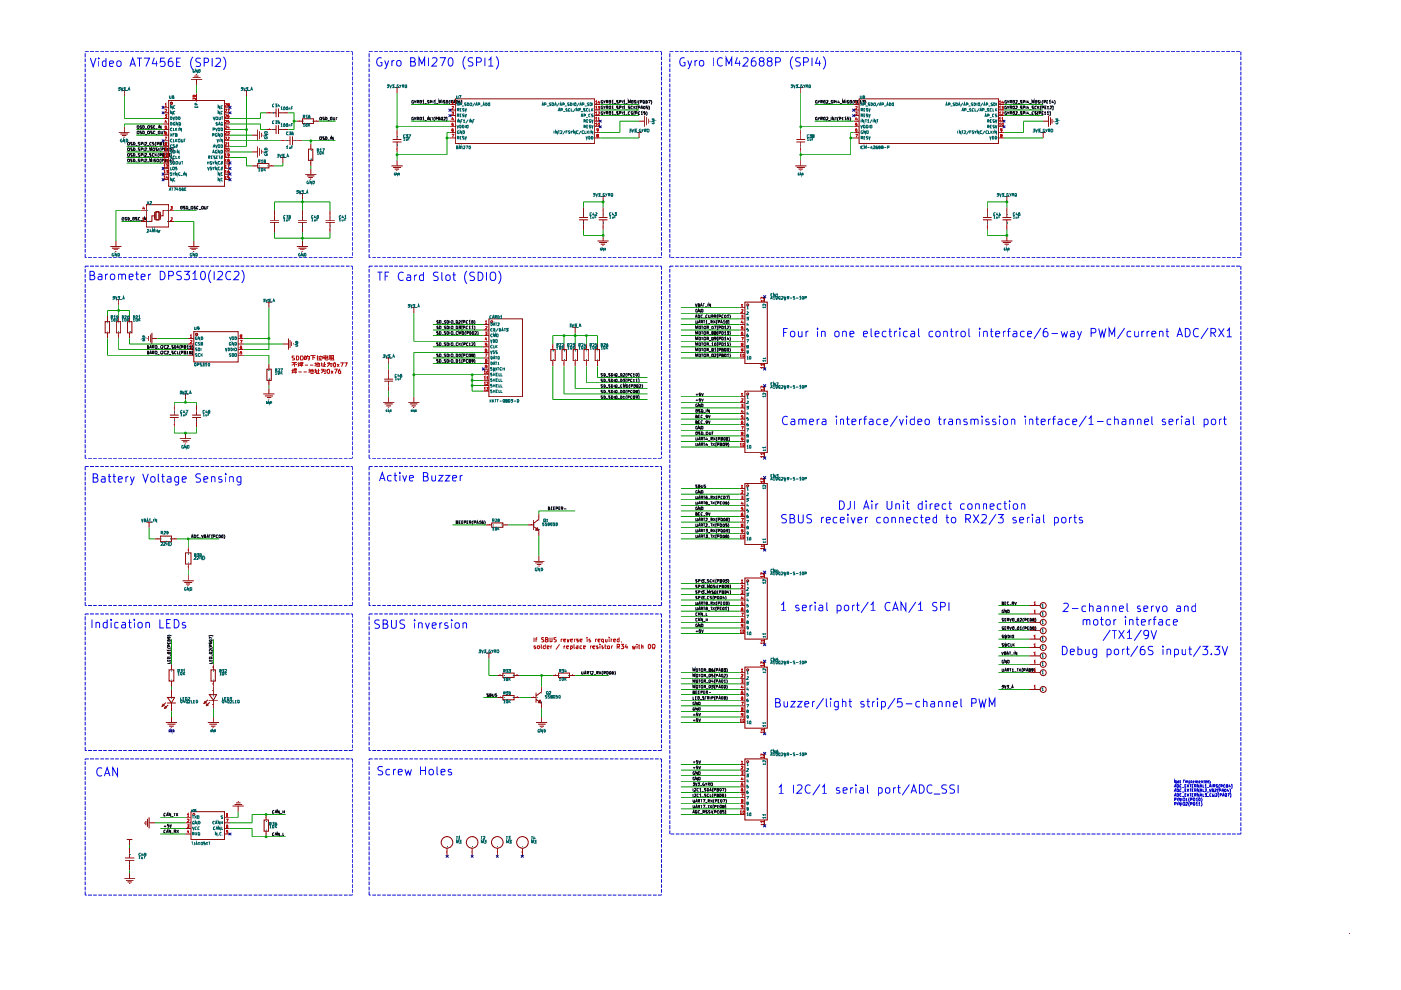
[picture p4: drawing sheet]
<svg xmlns="http://www.w3.org/2000/svg" width="297mm" height="210mm" viewBox="0 0 297 210" stroke-linecap="round" stroke-linejoin="round" font-family="sans-serif">
<g fill="none" stroke="#860000" stroke-width=".21">
<path d="M25.8 19.2h1.1M26.4 19.2v1.2M40.5 16.8h2.4M40.8 16.5h1.7M41.2 16.1h.9M41.5 15.8h.3M41.7 16.8v1.2M41.7 19.8v1.7M51.7 19.2h1.2M52.3 19.2v1.2M83.6 18.6h1.2M84.2 18.6v1.2"/>
<path d="M169.2 18.6h1.2M169.8 18.6v1.2M25.2 28.1h2.3M25.5 28.4h1.6M25.9 28.7h.9M26.2 29.1h.2M26.4 26.9v1.2M34.6 23.9h1.2M34.6 22.7h1.2M34.6 33.4h1.2M34.6 34.6h1.2M34.6 35.8h1.2"/>
<path d="M34.6 37h1.2M34.6 38.1h1.2M34.6 32.2h1.2M34.6 31h1.2M34.6 29.8h1.2M34.6 28.7h1.2M34.6 27.5h1.2M34.6 26.3h1.2M34.6 25.1h1.2M35.8 21.3h11.8v18.2h-11.8zM36.2 21.7l.4 .2-.1 .2-.4-.2zM47.6 23.9h1.1"/>
<path d="M47.6 22.7h1.1M47.6 33.4h1.1M47.6 34.6h1.1M47.6 35.8h1.1M47.6 37h1.1M47.6 38.1h1.1M47.6 32.2h1.1M47.6 31h1.1M47.6 29.8h1.1M47.6 28.7h1.1M47.6 27.5h1.1M47.6 26.3h1.1"/>
<path d="M47.6 25.1h1.1M53.5 35.2h1.1M53.5 32.2h1.1M53.5 28.7h1.1M54.6 34.7h2.4v.9h-2.4zM54.6 27.5v2.3M54.6 31v2.4M55 27.8v1.7M55 31.4v1.7M55.4 28.2v.9M55.4 31.7v.9M55.7 28.6v.1"/>
<path d="M55.7 32v.3M56.4 23.9h2.1M56.4 27.5h2.1M57 35.2h1.2M58.5 23v1.8M58.5 26.5v1.9M59 23.9h2.2M59 23v1.8M59 26.5v1.9M59 27.5h2.2M59.4 33.4h1.2M59.4 29.8h2.1"/>
<path d="M60 33.4v1.2M61.5 28.9v1.9M62 29.8h2.1M62 28.9v1.9M62.9 25.7h1.2M64.1 25.2h2.4v1h-2.4zM64.7 37h2.4M65.1 37.3h1.6M65.4 31.6h.9v2.4h-.9zM65.4 37.6h.9M65.7 38h.3M65.9 30.4v1.2"/>
<path d="M65.9 34v1.2M65.9 35.8v1.2M66.5 25.7h1.2M83 35.2h2.4M83.3 30.1h1.8M83.3 29.6h1.8M83.3 35.5h1.7M83.7 35.9h.9M84 36.2h.3M84.2 27.5v2.1M84.2 30.1v2.1M84.2 34v1.2"/>
<path d="M95.4 28.1h1.1M95.4 25.7h1.1M95.4 22.1h1.1M95.4 26.9h1.1M95.4 24.5h1.1M95.4 23.3h1.1M95.4 29.3h1.1M96.5 21h29.6v9.4h-29.6zM126.1 28.1h1.2M126.1 25.7h1.2M126.1 22.1h1.2M126.1 26.9h1.2"/>
<path d="M126.1 24.5h1.2M126.1 23.3h1.2M126.1 29.3h1.2M135 28.1h1.1M135.5 25.7h1.2M135.5 28.1v1.2M136.7 24.5v2.4M137.1 24.8v1.7M137.4 25.2v1M137.8 25.6v.2M168.6 35.2h2.4M168.9 30.1h1.8"/>
<path d="M168.9 29.6h1.8M168.9 35.5h1.7M169.3 35.9h.9M169.7 36.2h.2M169.8 27.5v2.1M169.8 30.1v2.1M169.8 34v1.2M181 28.1h1.1M181 25.7h1.1M181 22.1h1.1M181 26.9h1.1M181 24.5h1.1"/>
<path d="M181 23.3h1.1M181 29.3h1.1M182.1 21h29.6v9.4h-29.6zM211.7 28.1h1.2M211.7 25.7h1.2M211.7 22.1h1.2M211.7 26.9h1.2M211.7 24.5h1.2M211.7 23.3h1.2M211.7 29.3h1.2M220.6 28.1h1.2M221.2 28.1v1.2"/>
<path d="M221.2 25.7h1.1M222.3 24.5v2.4M222.7 24.8v1.7M223 25.2v1M223.4 25.6v.2M23.4 52.3h2.4M23.7 52.6h1.6M24.1 53h.9M24.4 53.3h.3M24.6 51.1v1.2M29.8 44.6h1.2M31 43.4h4.8v4.7h-4.8z"/>
<path d="M32.7 45.8h-.5v1.1h-2.4M32.8 44.9v1.7M33 44.9h.7v1.7h-.7zM34 44.9v1.7M35.8 46.9h1.1M36.9 44.6h-2.3v1.2h-.5M39.9 52.3h2.4M40.2 52.6h1.7M40.6 53h.9M40.9 53.3h.3M41.1 51.1v1.2M57.3 47.2h1.8"/>
<path d="M57.3 46.7h1.8M58.2 44.6v2.1M58.2 47.2v2.1M62.9 52.3h2.4M63.2 47.2h1.9M63.2 46.7h1.9M63.3 52.6h1.7M63.5 41h1.2M63.6 53h.9M64 53.3h.2M64.1 41v1.2M64.1 44.6v2.1"/>
<path d="M64.1 47.2v2.1M64.1 51.1v1.2M69 47.2h2M69 46.7h2M70 44.6v2.1M70 47.2v2.1M122.8 46.6h1.9M122.8 46.1h1.9M123.7 44v2.1M123.7 46.6v2.1M126.7 51.1h2.4M126.9 46.6h1.9"/>
<path d="M126.9 46.1h1.9M127 51.4h1.7M127.3 41.6h1.2M127.4 51.8h.9M127.7 52.1h.3M127.9 41.6v1.2M127.9 44v2.1M127.9 46.6v2.1M127.9 49.9v1.2M208.4 46.6h1.9M208.4 46.1h1.9M209.3 44v2.1"/>
<path d="M209.3 46.6v2.1M212.3 51.1h2.4M212.5 46.6h1.9M212.5 46.1h1.9M212.6 51.4h1.7M212.9 41.6h1.2M213 51.8h.9M213.4 52.1h.2M213.5 41.6v1.2M213.5 44v2.1M213.5 46.6v2.1M213.5 49.9v1.2"/>
<path d="M22.3 68.2h.9v2.4h-.9zM22.8 67v1.2M22.8 70.6v1.2M24.6 63.5h1.2M24.7 68.2h.9v2.4h-.9zM25.2 63.5v1.1M25.2 67v1.2M25.2 70.6v1.2M27 68.2h1v2.4h-1zM27.5 67v1.2M27.5 70.6v1.2M31.2 71.7v.1"/>
<path d="M31.5 71.2v1.1M31.9 70.9v1.7M32.2 71.8h1.2M32.2 70.6v2.3M39.9 72.9h1.2M39.9 71.8h1.2M39.9 74.1h1.2M39.9 75.3h1.2M41.1 70.3h9.4v6.5h-9.4zM41.6 70.7l.3 .2-.1 .2-.3-.2zM50.5 72.9h1.2M50.5 71.8h1.2"/>
<path d="M50.5 74.1h1.2M50.5 75.3h1.2M56.4 64.1h1.2M56.6 78.3h.9v2.3h-.9zM57 64.1v1.1M57 77.1v1.2M60 72.9h1.2M61.2 71.8v2.3M61.5 72.1v1.7M61.8 72.4v1M62.2 72.8v.2M81.8 75.9h1.2"/>
<path d="M82.4 75.9v1.2M82.4 78.3v2.1M87.2 65.2h1.1M87.7 65.2v1.2M102.5 75.9h1.2M102.5 68.8h1.2M102.5 70h1.2M102.5 71.2h1.2M102.5 72.3h1.2M102.5 73.5h1.2M102.5 74.7h1.2M102.5 79.5h1.2"/>
<path d="M102.5 77.1h1.2M102.5 78.3h1.2M103.7 67.6h7.1v16.5h-7.1zM104.2 68l.3 .2-.1 .2-.4-.2zM116.8 74.1h.9v2.4h-.9zM117.2 72.9v1.2M117.2 76.5v1.2M119.2 74.1h.9v2.4h-.9zM119.6 72.9v1.2M119.6 76.5v1.2M121.4 69.4h1.1M121.5 74.1h1v2.4h-1z"/>
<path d="M121.9 69.4v1.2M121.9 72.9v1.2M121.9 76.5v1.2M123.8 74.1h1v2.4h-1zM124.3 72.9v1.2M124.3 76.5v1.2M126.2 74.1h.9v2.4h-.9zM126.7 72.9v1.2M126.7 76.5v1.2M156.8 65.2h1.1M156.8 75.9h1.1M156.8 66.4h1.1"/>
<path d="M156.8 67.6h1.1M156.8 68.8h1.1M156.8 70h1.1M156.8 71.2h1.1M156.8 72.3h1.1M156.8 73.5h1.1M156.8 74.7h1.1M157.9 64.1h4.8v13h-4.8zM158.4 64.5l.3 .1-.1 .2-.3-.2zM162.1 62.9v1.2M162.1 77.1v1.2M36 88.5h1.9"/>
<path d="M36 88h1.9M36.9 85.9v2.1M36.9 88.5v2.1M38.1 93h2.4M38.5 93.3h1.7M38.7 83.5h1.2M38.8 93.7h.9M39.2 94.1h.2M39.3 83.5v1.2M39.3 91.8v1.2M40.8 88.5h1.8M40.8 88h1.8"/>
<path d="M41.7 85.9v2.1M41.7 88.5v2.1M55.8 83.5h2.4M56.2 83.9h1.7M56.6 84.3h.9M56.9 84.6h.2M57 80.6v1.1M57 82.3v1.2M81.2 85.3h2.4M81.5 80.8h1.8M81.5 80.4h1.8M81.6 85.6h1.7"/>
<path d="M81.9 86.1h1M82.3 86.4h.2M82.4 80.8v2.1M82.4 84.1v1.2M86.6 85.3h2.3M86.9 85.6h1.6M87.2 86.1h1M87.6 86.4h.2M87.7 84.1v1.2M102.5 80.6h1.2M102.5 81.7h1.2M102.5 82.9h1.2"/>
<path d="M156.8 84.1h1.1M156.8 94.8h1.1M156.8 85.3h1.1M156.8 86.5h1.1M156.8 87.7h1.1M156.8 88.9h1.1M156.8 90h1.1M156.8 91.2h1.1M156.8 92.4h1.1M156.8 93.6h1.1M157.9 82.9h4.8v13.1h-4.8zM158.4 83.3l.3 .2-.1 .2-.3-.2z"/>
<path d="M162.1 81.7v1.2M162.1 96v1.2M31 110.7h1.2M31.6 110.7v1.2M32.8 114.3h1.2M34 113.7h2.4v1.2h-2.4zM36.4 114.3h1.1M39.3 117.2h1.2v2.4h-1.2zM39.9 116v1.2M39.9 119.6v1.2M103.1 111.3h1.2M104.3 110.9h2.3v.9h-2.3z"/>
<path d="M106.6 111.3h1.2M112 111.3h1.1M113.1 119h2.3M113.1 111.6l1.1 .9M113.1 110.3v2.1M113.5 119.3h1.6M113.8 119.7h1M113.9 111.9l.3 .6-.6-.1zM114.2 108.9v1.2l-1.1 .9M114.2 112.5v1.2M114.2 117.8v1.2M156.8 103.6h1.1"/>
<path d="M156.8 114.3h1.1M156.8 104.8h1.1M156.8 106h1.1M156.8 107.1h1.1M156.8 108.3h1.1M156.8 109.5h1.1M156.8 110.7h1.1M156.8 111.9h1.1M156.8 113.1h1.1M157.9 102.5h4.8v12.9h-4.8zM158.4 102.8l.3 .2-.1 .2-.3-.2zM162.1 101.3v1.2"/>
<path d="M162.1 115.4v1.2M38.7 123.1h2.4M39.1 123.5h1.7M39.4 123.8h.9M39.7 124.2h.3M39.9 122v1.1M103.1 138.5h1.2M103.7 138.5v1.2M114.2 120h.2M156.8 123.7h1.1M156.8 134.3h1.1M156.8 124.8h1.1"/>
<path d="M156.8 126h1.1M156.8 127.2h1.1M156.8 128.4h1.1M156.8 129.6h1.1M156.8 130.8h1.1M156.8 132h1.1M156.8 133.1h1.1M157.9 122.6h4.8v12.9h-4.8zM158.4 123l.3 .1-.1 .2-.3-.2zM162.1 121.4v1.2M162.1 135.5v1.2M218.2 128.4h2.4"/>
<path d="M218.2 132h2.4M218.2 139.1h2.4M218.2 137.3h2.4M218.2 130.2h2.4M218.2 133.7h2.4M218.2 135.5h2.4M34.6 149.3l.2 .3-.5 .2zM35.1 149.8l.1 .3-.4 .1zM35.2 153.2h2.3M35.2 149l-.9 .8M35.4 149.1h1.9M35.5 147.9h1.5l-.6 1.2z"/>
<path d="M35.5 153.5h1.7M35.7 149.5l-.9 .7M35.8 142h1.1v2.4h-1.1zM35.8 154h1.1M36.3 154.3h.1M36.4 140.8v1.2M36.4 144.4v1.2M36.4 146.2v1.7M36.4 149.1v1.7M36.4 152v1.2M43.5 148.7l.2 .3-.5 .2zM43.9 149.2l.2 .3-.4 .1z"/>
<path d="M44.1 153.2h2.3M44.1 148.4l-.9 .8M44.2 148.5h2M44.4 147.3h1.5l-.7 1.2zM44.4 153.5h1.6M44.5 148.9l-.8 .7M44.7 142h1v2.4h-1zM44.7 154h1M45.1 154.3h.2M45.2 140.8v1.2M45.2 144.4v2.9M45.2 148.5v1.7"/>
<path d="M45.2 152v1.2M105.4 147.9h1.2M105.4 143.2h1.2M106.6 142.7h2.4v.9h-2.4zM106.6 147.4h2.4v1h-2.4zM109 147.9h1.2M109 143.2h1.2M112.6 147.9h1.1M113.7 153.2h2.3M113.7 148.3l1.1 .8M113.7 146.9v2.1M114.1 153.5h1.6"/>
<path d="M114.4 154h.9M114.5 148.5l.3 .6-.6-.1zM114.8 154.3h.2M114.8 145.6v1.1l-1.1 .8M114.8 149.1v1.1M114.8 152v1.2M117.2 143.2h1.2M118.4 142.7h2.4v.9h-2.4zM120.8 143.2h1.1M156.8 146.2h1.1M156.8 142.6h1.1M156.8 153.2h1.1"/>
<path d="M156.8 143.8h1.1M156.8 145h1.1M156.8 147.3h1.1M156.8 148.5h1.1M156.8 149.6h1.1M156.8 150.8h1.1M156.8 152h1.1M157.9 141.4h4.8v13h-4.8zM158.4 141.8l.3 .2-.1 .2-.3-.2zM162.1 140.3v1.1M162.1 154.4v1.2M162.1 159.7v1.2"/>
<path d="M218.2 146.2h2.4M218.2 142.6h2.4M218.2 140.8h2.4M26.9 178h1.2M27.5 178v1.2M27.5 179.8v2.1M30.6 174.4v.2M30.9 174v1M31.3 173.6v1.7M31.6 174.5h1.2M31.6 173.3v2.3M39.3 173.3h1.2"/>
<path d="M39.3 174.5h1.2M39.3 175.6h1.2M39.3 176.8h1.2M40.5 172.1h7.1v5.9h-7.1zM41 172.5l.3 .2-.1 .2-.3-.2zM47.6 173.3h1.1M47.6 174.5h1.1M47.6 175.6h1.1M47.6 176.8h1.1M49.3 170.9h2.4M49.7 170.6h1.6M50.1 170.2h.9"/>
<path d="M50.4 169.9h.3M50.5 170.9v1.2M56 173.9h.9v2.3h-.9zM56.4 172.7v1.2M56.4 176.2v1.2M94.8 179.8v1.8M100.1 179.8v1.8M105.4 179.8v1.8M110.8 179.8v1.8M156.8 162.1h1.1M156.8 172.7h1.1M156.8 163.3h1.1"/>
<path d="M156.8 164.5h1.1M156.8 165.7h1.1M156.8 166.8h1.1M156.8 168h1.1M156.8 169.1h1.1M156.8 170.3h1.1M156.8 171.5h1.1M157.9 160.9h4.8v13h-4.8zM158.4 161.3l.3 .2-.1 .2-.3-.2zM162.1 173.9v1.1M26.4 186.3h2.2M26.5 181.9h2"/>
<path d="M26.5 182.4h2M26.7 186.6h1.6M27 187h1M27.4 187.3h.2M27.5 182.4v2.1M27.5 185.1v1.2M286 197.9h.1"/>
<circle cx="221.2" cy="139.1" r=".64"/>
<circle cx="221.2" cy="137.3" r=".64"/>
<circle cx="221.2" cy="128.4" r=".64"/>
<circle cx="221.2" cy="130.2" r=".64"/>
<circle cx="221.2" cy="132" r=".64"/>
<circle cx="221.2" cy="135.5" r=".64"/>
<circle cx="221.2" cy="133.7" r=".64"/>
<circle cx="221.2" cy="146.2" r=".64"/>
<circle cx="221.2" cy="140.8" r=".64"/>
<circle cx="221.2" cy="142.6" r=".64"/>
<circle cx="94.8" cy="178.6" r="1.23"/>
<circle cx="100.1" cy="178.6" r="1.23"/>
<circle cx="105.4" cy="178.6" r="1.23"/>
<circle cx="110.8" cy="178.6" r="1.23"/>
</g>
<g fill="none" stroke="#0f0f0f" stroke-width=".21">
<path d="M27.1 30.2l.4 .1-.1 .5h-.3l-.1-.2zM27.1 31.4l.4 .1-.1 .5h-.3l-.1-.2zM27.1 33.7l.4 .1v.4l-.2 .1-.3-.2zM27.1 32.6h.4l-.1 .5h-.3l-.1-.1zM28.1 30.2h-.4v.2l.4 .2-.1 .2h-.3M28.1 31.4h-.4v.2l.4 .2-.1 .2h-.3M28.1 33.7h-.4v.3l.4 .2-.2 .1-.2-.1M28.1 32.6h-.4v.2l.4 .2-.1 .1h-.3M28.3 30.2a.3 .3 0 0 1 .3 .3 .3 .3 0 0 1-.3 .3zM28.3 31.4a.3 .3 0 0 1 .3 .3 .3 .3 0 0 1-.3 .3zM28.3 33.7h.2a.31 .31 0 0 1 .1 .4 .31 .31 0 0 1-.3 .2zM28.3 32.6a.3 .3 0 0 1 .3 .3 .3 .3 0 0 1-.3 .2z"/>
<path d="M28.7 30.9h.5M28.7 32h.5M28.7 34.3h.5M28.7 33.2h.5M29.1 26.7h.3v.5l-.3-.1zM29.2 27.8h.2l.1 .2-.1 .4-.3-.1zM29.7 30.2h-.4v.2l.4 .2-.1 .2h-.3M29.7 31.4h-.4v.2l.4 .2-.1 .2h-.3M29.7 33.7h-.4v.3l.4 .2-.2 .1-.2-.1M29.7 32.6h-.4v.2l.4 .2-.1 .1h-.3M29.9 30.5l.4-.2-.4-.1v.6M29.9 31.7l.4-.2-.1-.1h-.3v.6"/>
<path d="M29.9 34.1l.4-.3-.4-.1v.6M29.9 32.9l.4-.3h-.4v.5M30 27.8l-.3 .1 .3 .3v.2h-.3M30 26.7l-.2-.1-.1 .2 .3 .2v.2h-.3M30.3 27.8l.3 .1-.1 .5h-.2zM30.3 26.6l.3 .1-.1 .5h-.2zM30.5 30.2v.6M30.5 31.4v.6M30.5 32.6v.5M30.5 33.7v.6M30.8 30.3l.2-.1 .1 .2-.4 .4h.4M30.8 31.5l.2-.1 .1 .1-.4 .5h.4"/>
<path d="M30.8 33.8l.2-.1 .1 .2-.4 .4h.4M30.8 32.6h.2l.1 .1-.4 .4h.4M30.8 28.5h.4M30.8 27.3h.4M31.2 30.9h.4M31.2 32h.4M31.2 34.3h.4M31.2 33.2h.4M31.4 27.8l.3 .1-.1 .5h-.2l-.1-.2zM31.4 26.6l.3 .1-.1 .5h-.2l-.1-.1zM31.8 32v-.6l.1 .4 .2-.4v.6M31.8 34.3v-.6l.1 .5 .2-.5v.6"/>
<path d="M32 32.6h-.3l.3 .3v.2h-.3M32.1 30.3a.28 .28 0 0 0-.4 .1 .28 .28 0 0 0 .2 .4l.2-.1M32.3 27.8h-.4v.3l.4 .1-.1 .2h-.3M32.3 26.7h-.4v.2l.4 .2-.1 .1h-.3M32.5 31.4l.3 .1-.1 .5h-.2l-.1-.2zM32.5 33.7v.6M32.6 30.2l-.3 .1 .3 .2v.3h-.3M32.6 32.6h-.2l-.1 .1 .1 .4h.2M32.9 27.9a.28 .28 0 0 0-.4 .1 .28 .28 0 0 0 .1 .4l.3-.1M32.9 26.7a.27 .27 0 0 0-.4 0 .27 .27 0 0 0 0 .4 .27 .27 0 0 0 .4 0M32.9 32.6v.5M33 28.5h.4"/>
<path d="M33 27.3h.4M33 32.8l.2 .3M33 30.1a.72 .72 0 0 0 0 .9M33 33.7h-.3v.3l.3 .2-.1 .1-.2-.1M33.2 32.6l-.3 .3M33.3 30.5h.3v-.2l-.3-.1v.6M33.3 33.7l.3 .1v.4l-.1 .1-.3-.2zM33.4 31.4h-.4v.2l.4 .2-.1 .2h-.3M33.6 26.6v.6M33.6 27.8l.3 .1-.1 .5-.2-.1zM33.6 32.5a.72 .72 0 0 0 0 .9M33.6 31.4v.6"/>
<path d="M33.9 30.4h.2l.1-.1-.3-.1v.6h.2l.1-.3-.1-.1M33.9 32.9h.2l.1-.3h-.3v.5M34.1 31.3l-.2 .2 .2 .7M34.1 33.7l-.2 .2 .2 .6M34.1 27.8l.1 .6 .3-.1v-.5M34.1 26.6v.6l-.3-.6v.6M34.3 31.7l.4-.2-.1-.1h-.3v.6M34.3 34.1l.4-.3-.4-.1v.6M34.5 30.4l.2-.2v.6M34.5 32.8h.2l.1-.2h-.3v.5h.2l.1-.2-.1-.1M34.5 30.8h.3M34.7 27.8h.3"/>
<path d="M34.8 27.8v.6M34.9 31.6h.3v-.2h-.3v.6h.3v-.2l-.1-.2M34.9 34h.3v-.3h-.3v.6l.3-.1-.1-.2M35 30.3l.3-.1v.2l-.3 .4h.3M35.1 32.7l.1-.1v.5M35.1 33.1h.3M35.4 31.5l.2-.1v.6M35.4 33.9l.2-.2v.6M35.4 32h.4M35.4 34.3h.4M35.6 30.1a.72 .72 0 0 1 0 .9M35.6 32.6h.3l-.1 .2h.1v.3h-.3"/>
<path d="M36.2 33.7l-.2 .4h.4M36.2 32.5a.72 .72 0 0 1 0 .9M36.3 33.9v.4M36.4 31.4h-.4v.2h.4l-.1 .4-.3-.1M36.5 31.3l.2 .2v.5l-.2 .2M36.5 33.7l.2 .1v.5l-.2 .2M67.8 29l.4 .1-.1 .5h-.3v-.2zM67.9 24.8l.3 .1-.1 .5h-.3v-.1zM68.8 24.9h-.4v.2l.4 .2-.1 .1h-.3M68.8 29h-.4v.3l.4 .1-.1 .2h-.3M69 24.8a.3 .3 0 0 1 .3 .3 .3 .3 0 0 1-.3 .3zM69 29a.3 .3 0 0 1 .4 .3 .3 .3 0 0 1-.4 .3z"/>
<path d="M69.5 25.5h.4M69.5 29.7h.4M70 29v.6M70.1 24.8l.3 .1-.1 .5h-.3zM70.6 24.8l.1 .6h.3v-.6M70.6 29v.6l-.3-.6v.6M71.2 24.8h.4M71.4 24.8v.6M87.7 21.4h-.4l.1 .5h.3l-.1-.3M87.7 24.9h-.4l.1 .5h.3l-.1-.2M87.8 21.3l.2 .3 .3-.3M87.8 24.8l.2 .4 .3-.4"/>
<path d="M88 21.6v.3M88 25.2v.2M88.4 21.6l.4-.1-.1-.2h-.3v.6M88.4 25.2l.4-.1-.1-.3h-.3v.6M88.6 21.6l.2 .3M88.6 25.2l.2 .2M89.1 21.3l.3 .1-.1 .5-.3-.1zM89.1 24.8l.3 .1-.1 .5h-.3zM89.6 21.5l.2-.2v.6M89.6 25l.2-.2v.6M89.6 21.9h.3M89.6 25.4h.3"/>
<path d="M90 22h.5M90 25.5h.5M90.6 24.8v.6M91 21.4h-.4v.1l.4 .2-.1 .2h-.3M91.2 21.6l.4-.1-.2-.2h-.2v.6M91.2 24.8v.6l-.3-.6v.6M91.5 24.8h.3M91.6 24.8v.6M91.8 21.3v.6M92.1 21.5l.1-.2v.6M92.1 21.9h.3M92.1 24.8l-.1 .2 .1 .7"/>
<path d="M92.4 25.2l.3-.1-.1-.3h-.2v.6M92.5 22h.4M93 25.2l.2-.1v-.3h-.2v.6h.3l-.1-.2M93.1 21.9v-.6l.1 .4 .3-.4v.6M93.7 24.8l.1 .1v.5h-.2l-.1-.1zM93.8 21.3v.6M94.1 24.9h.3l-.3 .5h.3M94.3 21.4h-.3v.1l.3 .2v.2h-.3M94.6 24.8l.2 .1v.6l-.2 .2M94.7 21.3l.2 .1v.5l-.3-.1zM95.4 21.2a.72 .72 0 0 0 0 .9M95.6 21.6l.4-.1-.1-.2h-.3v.6"/>
<path d="M96.1 21.9l.2-.6 .2 .6M96.2 21.7h.3M96.8 21.3l.2 .1v.5h-.3l-.1-.2zM97.5 21.3l-.3 .2v.4h.4l-.1-.4-.3 .1M97.7 21.2l.2 .2v.6l-.2 .1M127.8 22.6h-.3v.5h.3l-.1-.3M127.8 21.4h-.3v.5h.3l-.1-.3M127.8 23.7h-.3v.6h.3l-.1-.3M128 22.5l.1 .3 .3-.3M128 21.3l.1 .3 .3-.3M128 23.7l.1 .3 .3-.3M128.1 21.6v.3"/>
<path d="M128.1 22.8v.3M128.1 24v.3M128.6 22.8h.2l.1-.2-.3-.1v.6M128.6 21.6h.2l.1-.2-.3-.1v.6M128.6 24h.2l.1-.3h-.3v.6M128.7 22.8l.2 .3M128.7 21.6l.2 .3M128.7 24l.2 .3M129.1 22.6h.4l-.1 .5-.3-.1zM129.2 21.3l.3 .1-.1 .5-.3-.1zM129.2 23.7h.3l-.1 .6-.3-.1zM129.7 22.6l.2-.1v.6"/>
<path d="M129.7 21.5l.2-.2v.6M129.7 23.8l.2-.1v.6M129.7 23.1h.4M129.7 24.3h.4M129.7 21.9h.4M130.2 23.2h.5M130.2 24.3h.5M130.2 22h.5M131.1 22.6h-.3v.2l.3 .1v.2h-.3M131.1 21.4h-.3v.2l.3 .1v.2h-.3M131.1 23.7h-.3v.3l.3 .1v.2h-.3M131.3 22.8l.4-.1-.1-.2h-.3v.6"/>
<path d="M131.3 21.6l.4-.1-.1-.2h-.3v.6M131.3 24l.4-.1-.1-.2h-.3v.6M131.9 21.3v.6M131.9 22.5v.6M131.9 23.7v.6M132.2 22.6l.2-.1v.6M132.2 21.5l.2-.2v.6M132.2 23.8l.2-.1v.6M132.2 23.1h.3M132.2 24.3h.3M132.2 21.9h.3M132.6 23.2h.4"/>
<path d="M132.6 24.3h.4M132.6 22h.4M133.2 21.9v-.6l.2 .4 .2-.4v.6M133.5 22.6h-.3v.1l.3 .2v.2h-.3M133.5 23.7h-.3v.5l.3 .1M134 21.3l.2 .1-.1 .5-.2-.1zM134.1 22.6l-.1-.1-.3 .2 .2 .4h.2M134.1 23.7h-.3l.1 .3 .2 .1v.2h-.3M134.4 22.5v.6M134.5 22.7l.2 .4M134.6 23.6l-.2 .1v.6l.2 .2M134.7 24h.4v-.3h-.4v.6"/>
<path d="M134.7 22.5l-.3 .3M134.8 21.4h-.3v.1l.3 .2v.2h-.3M135.1 21.3v.6M135.2 22.4l-.2 .2v.6l.2 .1M135.3 22.8h.4v-.2l-.4-.1v.6M135.5 21.2a.72 .72 0 0 0 0 .9M135.7 23.7h-.2l-.2 .1v.4l.4 .1M135.7 21.6l.4-.1-.1-.2h-.3v.6M135.8 23.1l.3-.6 .2 .6M135.9 23.8l.2-.1v.6M135.9 24.3h.4M135.9 22.9h.3"/>
<path d="M136.3 21.3l.4 .2-.1 .4h-.3zM136.6 22.5l.2 .1-.1 .5-.3-.1v-.4zM136.8 23.7h-.3v.3l.3-.1v.3l-.3 .1M137 21.3l.3 .2-.1 .4h-.3zM137 23.6l.2 .2-.2 .7M137.3 22.5h-.3v.3l.3-.1 .1 .3-.4 .1M137.4 21.3h.5l-.3 .6M137.5 22.4l.2 .2-.2 .7M138 21.2a.72 .72 0 0 1 0 .9M173.3 21.4h-.4l.1 .5h.3l-.1-.3M173.3 24.9h-.4l.1 .5h.3l-.1-.2M173.4 21.3l.2 .3 .2-.3"/>
<path d="M173.4 24.8l.2 .4 .2-.4M173.6 21.6v.3M173.6 25.2v.2M174 21.6h.3l.1-.2-.4-.1v.6M174 25.2h.3l.1-.3-.4-.1v.6M174.2 21.6l.2 .3M174.2 25.2l.2 .2M174.7 21.3l.2 .1v.5l-.3-.1zM174.7 24.8l.2 .1v.5h-.3zM175.2 21.4h.3l-.3 .5h.3M175.2 24.9h.3l-.3 .5h.3M175.6 22h.5"/>
<path d="M175.6 25.5h.5M176.2 24.8v.6M176.6 21.4h-.4l.1 .2 .3 .1-.1 .2h-.3M176.8 21.6h.3l.1-.1-.4-.2v.6M176.8 24.8v.6l-.3-.6v.6M177.1 24.8h.3M177.2 24.8v.6M177.4 21.3v.6M177.7 21.3v.4h.3M177.7 24.8l-.1 .2 .1 .7M177.9 21.5v.4M178 25.2l.3-.1-.1-.3h-.2v.6"/>
<path d="M178.1 22h.4M178.6 25.2h.2M178.7 21.9v-.6l.1 .4 .3-.4v.6M178.8 24.8h-.2v.6h.2M179.1 25l.2-.2v.6M179.1 25.4h.3M179.4 21.3v.6M179.9 21.4h-.3v.1l.3 .2v.2h-.3M179.9 24.8h-.2l-.1 .4 .3-.1v.3h-.3M180.2 24.8a.72 .72 0 0 1 0 .9M180.3 21.3l.2 .1v.5l-.3-.1zM181 21.2a.72 .72 0 0 0 0 .9"/>
<path d="M181.2 21.6l.4-.1-.1-.2h-.3v.6M181.8 21.6h.2M182.1 21.3h-.3v.6h.3M182.3 21.5l.2-.2v.6M182.3 21.9h.4M182.8 21.3h.4l-.2 .2 .2 .1v.2l-.4 .1M183.4 21.2a.72 .72 0 0 1 0 .9M213.4 22.6h-.4l.1 .5h.3l-.1-.3M213.4 23.7h-.4l.1 .6h.3l-.1-.3M213.4 21.4h-.4l.1 .5h.3l-.1-.3M213.6 22.5l.1 .3 .3-.3M213.6 23.7l.1 .3 .3-.3"/>
<path d="M213.6 21.3l.1 .3 .3-.3M213.7 21.6v.3M213.7 22.8v.3M213.7 24v.3M214.2 22.8h.2l.1-.2-.3-.1v.6M214.2 24h.2l.1-.3h-.3v.6M214.2 21.6h.2l.1-.2-.3-.1v.6M214.3 22.8l.2 .3M214.3 24l.2 .3M214.3 21.6l.2 .3M214.7 22.6h.4l-.1 .5-.3-.1zM214.8 23.7h.3l-.1 .6-.3-.1z"/>
<path d="M214.8 21.3l.3 .1-.1 .5-.3-.1zM215.3 22.6h.4l-.4 .5h.4M215.3 23.7h.4l-.4 .6h.4M215.3 21.4h.4l-.4 .5h.4M215.8 23.2h.5M215.8 24.3h.5M215.8 22h.5M216.7 22.6h-.3v.1l.3 .2v.2h-.3M216.7 23.7h-.3v.2l.3 .2v.2h-.3M216.7 21.4h-.3v.1l.3 .2v.2h-.3M216.9 22.8l.4-.1-.1-.2h-.3v.6M216.9 24l.4-.1-.1-.2h-.3v.6"/>
<path d="M216.9 21.6l.4-.1-.1-.2h-.3v.6M217.5 21.3v.6M217.5 22.5v.6M217.5 23.7v.6M218 22.5l-.2 .4h.3M218 23.7l-.2 .4h.3M218 21.3l-.2 .4h.3M218 21.5v.4M218 22.7v.4M218 23.9v.4M218.2 23.2h.5M218.2 24.3h.5"/>
<path d="M218.2 22h.5M218.8 21.9v-.6l.3 .4 .1-.4v.6M219.1 22.6h-.3l.1 .2 .2 .1v.2h-.3M219.1 23.7h-.1l-.2 .1v.4l.3 .1M219.5 21.4h.3l-.1 .5-.2-.1zM219.7 22.6h-.3v.4l.3 .1M219.7 23.7h-.3l.1 .3 .2 .1v.2h-.3M220 22.5v.6M220.1 22.7l.2 .4M220.2 23.6l-.2 .1v.6l.2 .2M220.3 24h.4v-.3h-.4v.6M220.3 22.5l-.3 .3"/>
<path d="M220.4 21.4h-.3l.1 .2 .2 .1v.2h-.3M220.7 21.3v.6M220.8 22.4l-.2 .2v.6l.2 .1M220.9 22.8h.4l-.1-.3h-.3v.6M220.9 24h.3M221.1 21.2a.72 .72 0 0 0 0 .9M221.3 23.7h-.4v.6h.4M221.3 21.6h.3l.1-.2-.4-.1v.6M221.4 23.8l.2-.1v.6M221.4 24.3h.4M221.5 22.8h.3M221.9 22.5h-.4v.6h.4"/>
<path d="M221.9 21.6h.2M222 22.6l.2-.1v.6M222 23.8l.2-.1v.6M222 23.1h.4M222 24.3h.4M222.2 21.3h-.3v.6h.3M222.4 21.5l.2-.2v.6M222.4 21.9h.4M222.5 23.6l.2 .1v.6l-.2 .2M222.6 22.6h.4l-.4 .5h.4M223.1 22.4l.2 .2v.6l-.2 .1M223.1 21.3l-.1 .4h.4"/>
<path d="M223.3 21.5v.4M223.5 21.2l.2 .3-.2 .6M26 46.1l.3 .1-.1 .5h-.3v-.2zM26.9 46.2h-.4v.2l.4 .1-.1 .2h-.3M27.1 46.1a.3 .3 0 0 1 .3 .3 .3 .3 0 0 1-.3 .3zM27.5 46.8h.5M28.2 46.1l.3 .1-.1 .5-.3-.1zM29.1 46.2h-.4l.4 .5h-.4M29.7 46.2h-.4v.4l.4 .1M29.7 46.8h.6M30.3 46.1v.6M31 46.1v.6l-.3-.6v.6"/>
<path d="M38.3 43.8h.3v.5l-.3-.1zM39.2 43.8h-.3l.3 .5h-.3M39.5 43.7l.3 .2-.1 .4h-.2zM39.9 44.4h.5M40.5 43.8h.3v.5l-.3-.1zM41.4 43.8l-.1-.1-.2 .2 .3 .2v.2h-.3M42 43.8l-.1-.1-.2 .2v.3l.3 .1M42.2 44.4h.4M42.9 43.7l.2 .1-.1 .5h-.2l-.1-.1zM43.4 43.7v.6h.3v-.6M43.9 43.7h.3M44.1 43.7v.6"/>
<path d="M31.3 73.5h.2l-.1-.2h-.1v.6h.2l-.1-.4M31.3 74.7h.2l-.1-.2h-.1v.6h.2l-.1-.4M31.7 73.9l.2-.6 .2 .6M31.7 75.1l.2-.6 .2 .6M31.8 73.7h.2M31.8 74.9h.2M32.3 73.6h.2l.1-.3h-.3v.6M32.3 74.8h.2l.1-.3h-.3v.6M32.5 73.6l.1 .3M32.5 74.8l.1 .3M32.9 73.4l.3-.1v.6l-.3-.1zM32.9 74.5h.3v.6l-.3-.1z"/>
<path d="M33.4 74h.4M33.4 75.1h.4M34 73.3v.6M34 74.5v.6M34.2 73.4h.4l-.4 .5h.4M34.2 74.5h.4l-.4 .6h.4M35.2 73.4h-.4v.4h.4M35.2 74.5h-.4v.5h.4M35.4 73.4l.3-.1 .1 .1-.5 .5h.5M35.4 74.5h.3l.1 .1-.5 .5h.5M35.8 74h.5M35.8 75.1h.5"/>
<path d="M36.8 73.3h-.4v.2l.4 .2-.1 .2h-.3M36.8 74.5h-.4v.2l.4 .2-.1 .2h-.3M37 73.3a.3 .3 0 0 1 .4 .3 .3 .3 0 0 1-.4 .3zM37.4 74.5a.28 .28 0 0 0-.4 .2 .28 .28 0 0 0 .1 .4l.3-.1M37.5 73.9l.2-.6 .2 .6M37.5 73.7h.4M37.6 74.5v.6h.3M38.2 74.4a.72 .72 0 0 0 0 .9M38.3 73.2l-.2 .2v.6l.2 .1M38.5 73.6h.2l.1-.2-.3-.1v.6M38.5 74.8l.3-.3h-.3v.6M39.1 73.5h.2l.1-.1-.3-.1v.6h.2l.1-.3-.2-.1"/>
<path d="M39.1 74.7h.2v-.2h-.2v.6h.2l.1-.2-.2-.2M39.6 74.6l.1-.1v.6M39.6 75.1h.3M39.7 73.4l.1-.1v.6M39.7 73.9h.3M40.2 73.4l.1-.1v.6M40.2 74.5h.3l-.1 .6-.2-.1zM40.2 73.9h.3M40.7 74.4l.1 .1v.6l-.1 .2M40.8 73.2a.72 .72 0 0 1 0 .9M92.9 75.1h-.3l.3 .3v.2h-.3M92.9 76.2l-.3 .1 .3 .3v.2h-.3"/>
<path d="M92.9 72.7l-.3 .1 .3 .2v.3h-.3M92.9 70.3l-.3 .1 .3 .3v.2h-.3M92.9 68l-.2-.1-.1 .2 .3 .2v.2h-.3M92.9 69.2l-.2-.1-.1 .2 .3 .2v.2h-.3M93.2 75.1h.3l-.1 .5h-.2zM93.2 76.2l.3 .1-.1 .5h-.2zM93.2 72.7l.3 .1-.1 .5h-.2zM93.2 70.3l.3 .1-.1 .5h-.2zM93.2 67.9l.3 .1-.1 .5h-.2zM93.2 69.1l.3 .1-.1 .5h-.2zM93.7 69.8h.4M93.7 73.4h.4"/>
<path d="M93.7 75.7h.4M93.7 71h.4M93.7 68.6h.4M93.7 76.9h.4M94.5 75.1h-.3l.3 .3v.2h-.3M94.5 76.2l-.3 .1 .3 .3v.2h-.3M94.5 72.7l-.3 .1 .3 .2v.3h-.3M94.5 70.3l-.3 .1 .3 .3v.2h-.3M94.5 68l-.2-.1-.1 .2 .3 .2v.2h-.3M94.5 69.2l-.2-.1-.1 .2 .3 .2v.2h-.3M94.8 75.1h.3l-.1 .5h-.2zM94.8 76.2l.3 .1-.1 .5h-.2z"/>
<path d="M94.8 72.7l.3 .1-.1 .5h-.2zM94.8 70.3l.3 .1-.1 .5h-.2zM94.8 67.9l.3 .1-.1 .5h-.2zM94.8 69.1l.3 .1-.1 .5h-.2zM95.4 67.9v.6M95.4 69.1v.6M95.4 70.3v.6M95.4 72.7v.6M95.4 75.1v.5M95.4 76.2v.6M95.7 75.1h.3v.5h-.3l-.1-.1zM95.7 76.2l.3 .1v.5h-.3l-.1-.1z"/>
<path d="M95.7 72.7l.3 .1v.5h-.3l-.1-.2zM95.7 70.3l.3 .1v.5h-.3l-.1-.2zM95.8 67.9l.2 .1v.5h-.3l-.1-.1zM95.8 69.1l.2 .1v.5h-.3l-.1-.1zM96.1 69.8h.4M96.1 73.4h.4M96.1 75.7h.4M96.1 71h.4M96.1 68.6h.4M96.1 76.9h.4M96.7 75.1h.3l.1 .1-.1 .4h-.3zM96.7 76.2h.3l.1 .2-.1 .4h-.3z"/>
<path d="M96.7 67.9l.4 .2-.1 .4h-.3zM96.7 69.1l.4 .2-.1 .4h-.3zM97.1 72.8h-.4v.4h.4M97.1 70.4h-.4v.4h.4M97.2 69.1h.4l-.2 .3h.2v.2l-.4 .1M97.3 76.4l.2-.2v.6M97.3 70.9v-.6l.2 .4 .2-.4v.6M97.3 68l.2-.1 .1 .2-.4 .4h.4M97.3 76.8h.3M97.3 72.7v.6M97.4 75.1h.2v.2v.3h-.3zM97.4 72.9l.2 .4"/>
<path d="M97.6 72.7l-.3 .3M98 70.3h.2l.1 .2-.1 .4h-.2zM98.1 75l-.2 .1v.6l.2 .2M98.1 76.2l-.2 .1v.6l.2 .2M98.1 72.6l-.2 .3 .2 .6M98.1 67.9l-.2 .1v.6l.2 .2M98.1 69l-.2 .2v.6l.2 .2M98.2 75.4l.4-.1v-.2h-.4v.5M98.2 76.6l.4-.1v-.3h-.4v.6M98.2 68.3h.4v-.3l-.4-.1v.6M98.2 69.5h.4l-.1-.4h-.3v.6M98.3 73l.4-.2-.4-.1v.6"/>
<path d="M98.7 70.2l-.1 .3 .1 .7M99 70.7l.3-.3-.3-.1v.6M99.2 75.1h-.3l-.1 .1 .1 .4h.3M99.2 76.3l-.3-.1-.1 .2 .1 .4h.3M99.2 68l-.2-.1-.2 .2v.4h.4M99.2 69.2l-.2-.1-.2 .2v.3l.4 .1M99.3 72.8a.28 .28 0 0 0-.4 .1 .28 .28 0 0 0 .1 .4l.3-.1M99.4 75.1h.4l-.1 .5h-.3zM99.4 76.3h.4l-.1 .5h-.3zM99.4 72.9l.2-.2v.6M99.4 68.1l.2-.2v.6M99.4 69.3l.2-.2v.6"/>
<path d="M99.4 69.7h.4M99.4 73.3h.4M99.4 68.5h.4M99.6 70.3a.3 .3 0 0 1 .3 .3 .3 .3 0 0 1-.3 .3zM100 72.8h.4l-.4 .5h.4M100 69.3l.2-.2v.6M100 69.7h.4M100.1 75.3l-.1-.2h.3l.1 .1-.4 .1v.3h.4l-.2-.3M100.1 67.9l.3 .3-.1 .3h-.3zM100.2 70.3l.2 .1v.5h-.2l-.1-.2zM100.4 76.5l-.4 .1v-.4l.4 .1-.1 .5h-.3M100.5 75l.2 .2-.2 .7"/>
<path d="M100.5 76.2l.2 .2-.2 .7M100.5 72.6l.2 .2v.6l-.2 .1M100.5 67.9l.2 .2-.2 .7M100.5 69l.2 .3-.2 .7M100.7 70.4h.3l-.3 .5h.3M101.2 70.2l.2 .2v.6l-.2 .2M127.8 79.2h-.3v.3l.3 .1-.2 .2-.1-.1M128 79.2h.2a.33 .33 0 0 1 .1 .4 .33 .33 0 0 1-.3 .2zM128.5 79.8h.4M129.4 79.2h-.3v.3l.3 .1-.2 .2-.1-.1M129.7 79.2h.1a.33 .33 0 0 1 .1 .4 .33 .33 0 0 1-.2 .2zM130.2 79.2v.6"/>
<path d="M130.6 79.2l.2 .1v.5l-.3-.1zM131 79.8h.4M131.6 79.2h.2a.33 .33 0 0 1 .1 .4 .33 .33 0 0 1-.3 .2zM132.1 79.2h.3v.3l-.3 .3h.3M132.9 79.1l-.2 .3 .2 .6M133.1 79.5h.3l.1-.2-.4-.1v.6M134.1 79.2h-.3l-.2 .3 .1 .2h.4M134.2 79.4l.2-.2v.6M134.2 79.8h.4M134.8 79.3h.4v.3l-.2 .2-.2-.2zM135.3 79.1l.2 .2v.5l-.2 .2M147.4 67.4l.2-.6 .3 .6"/>
<path d="M147.4 64.4l.2 .6 .3-.6M147.5 69.7v-.6l.2 .5 .2-.5v.6M147.5 73.3v-.6l.2 .4 .2-.4v.6M147.5 72.1v-.6l.2 .4 .2-.4v.6M147.5 75.6v-.5l.2 .4 .2-.4v.5M147.5 74.5v-.6l.2 .4 .2-.4v.6M147.5 70.9v-.6l.2 .4 .2-.4v.6M147.5 67.9v.6h.4v-.6M147.5 67.2h.3M147.9 65.7h-.4l.1 .5h.3l-.1-.3M148 66.8l.4 .1-.1 .5h-.3zM148 68.5l.3-.6 .1 .6"/>
<path d="M148 64.7l.4-.1-.2-.2h-.2v.6h.4v-.3h-.2M148.1 68.4h.3M148.2 70.4h.3l-.1 .5-.2-.1zM148.3 69.1l.2 .1-.1 .5-.2-.1zM148.3 72.7l.2 .1-.1 .5-.2-.1zM148.3 71.5l.2 .1-.1 .5-.2-.1zM148.3 75.1h.2l-.1 .5h-.2zM148.3 73.9l.2 .1-.1 .5-.2-.1zM148.4 65.6v.6l-.3-.6v.6M148.5 65l.2-.6 .3 .6M148.6 68.3h.4v-.3l-.4-.1v.6M148.6 64.8h.3"/>
<path d="M148.7 65.6l.3 .1v.5h-.3zM148.7 69.1h.3M148.7 72.7h.3M148.7 71.5h.3M148.7 75.1h.3M148.7 73.9h.3M148.7 70.3h.3M148.8 68.3l.2 .2M148.9 69.1v.6M148.9 70.3v.6M148.9 71.5v.6M148.9 72.7v.6"/>
<path d="M148.9 73.9v.6M148.9 75.1v.5M149 66.8h-.4v.5l.4 .1M149 67.4h.5M149 64.4h.4M149.1 67.9h.4M149.2 64.4v.6M149.3 72.7l.3 .1-.1 .5h-.2l-.1-.2zM149.3 71.5l.3 .1-.1 .5h-.2l-.1-.2zM149.3 75.1h.3l-.1 .5h-.2l-.1-.1zM149.3 73.9l.3 .1-.1 .5h-.2l-.1-.2zM149.3 70.3l.3 .1-.1 .5h-.2l-.1-.2z"/>
<path d="M149.3 67.9v.6M149.4 69.1l.2 .1-.1 .5h-.2l-.1-.1zM149.5 65.1h.4M149.6 68.1l.2-.2v.6M149.6 68.5h.4M149.9 69.5l.3-.1-.1-.3h-.2v.6M149.9 73h.2l.1-.2-.3-.1v.6M149.9 71.8h.2l.1-.2-.3-.1v.6M149.9 75.4h.2l.1-.3h-.3v.5M149.9 74.2l.3-.1-.1-.2h-.2v.6M149.9 70.7h.2l.1-.3-.3-.1v.6M150 66.8h-.2l-.2 .1v.4l.4 .1"/>
<path d="M150.1 64.4v.6M150.1 69.5l.1 .2M150.1 73l.1 .3M150.1 71.8l.1 .3M150.1 75.4l.1 .2M150.1 74.2l.1 .3M150.1 70.7l.1 .2M150.1 68.6h.5M150.2 66.8l.1 .6h.3v-.6M150.3 69.8h.5M150.3 73.4h.5M150.3 72.2h.5"/>
<path d="M150.3 75.7h.5M150.3 74.5h.5M150.3 71h.5M150.7 64.4v.6l-.4-.6v.6M150.7 68.3h.3l.1-.2-.4-.2v.6M150.8 68.3l.3 .2M150.9 72.9l.2-.2v.6M150.9 71.6h.3v.5l-.3-.1zM150.9 75.1h.3v.5h-.3zM150.9 74h.3v.5l-.3-.1zM150.9 70.4h.3v.5l-.3-.1zM150.9 67.1h.3v-.2l-.3-.1v.6"/>
<path d="M150.9 73.3h.3M151 67.1l.2 .3M151.1 69.1l.1 .2v.4l-.3-.1v-.3zM151.2 67.9l.5 .6M151.4 69.1h.4l-.2 .6M151.5 72.8l.3-.1v.6l-.3-.1zM151.5 75.1h.3v.1l-.4 .4h.4M151.5 74l.2-.1v.6M151.5 67.1h.3v-.2l-.3-.1v.6M151.5 74.5h.3M151.6 70.6l-.1-.3h.3v.2l-.3 .1v.3l.3-.1-.1-.2M151.6 67.1l.2 .3"/>
<path d="M151.7 67.9l-.5 .6M151.8 71.8h-.3v-.3l.3 .1v.4l-.3 .1M152 67.9a.72 .72 0 0 0 0 .9M152.3 69l-.2 .2v.6l.2 .2M152.3 72.6l-.2 .2v.6l.2 .1M152.3 71.4l-.2 .2v.6l.2 .1M152.3 75l-.2 .1v.6l.2 .2M152.3 73.8l-.2 .2v.5l.2 .2M152.3 70.2l-.2 .2v.6l.2 .2M152.3 66.7l-.2 .1v.6l.2 .2M152.3 68.3h.2l.1-.3-.3-.1v.6M152.4 69.5h.4l-.1-.4h-.3v.6"/>
<path d="M152.4 73l.4-.1v-.2h-.4v.6M152.4 71.8h.4v-.3h-.4v.6M152.4 75.4l.4-.1v-.2h-.4v.5M152.4 74.2l.4-.1v-.2h-.4v.6M152.4 70.7l.4-.1v-.3h-.4v.6M152.4 67.1h.4v-.3h-.4v.6M152.8 68.5l.1-.6 .3 .6M152.9 68.4h.2M153 69.1l.4 .1-.1 .5h-.3zM153 72.7l.4 .1-.1 .5h-.3zM153 71.5l.4 .1-.1 .5h-.3zM153 75.3h.4v-.2h-.4v.5h.4l-.1-.3"/>
<path d="M153 74.1h.4v-.1l-.4-.1v.6h.4l-.1-.4M153 70.3l.4 .1-.1 .5h-.3zM153.4 66.8h-.2l-.2 .1v.4l.4 .1M153.4 68.1l.1-.2v.6M153.4 68.5h.3M153.6 69.3l.2-.2v.6M153.6 72.9l.2-.2v.6M153.6 71.7l.2-.2v.6M153.6 75.1h.4l-.1 .5h-.3zM153.6 74h.4l-.1 .5-.3-.1zM153.6 70.5l.2-.2v.6M153.6 69.7h.4"/>
<path d="M153.6 73.3h.4M153.6 72.1h.4M153.6 70.9h.4M153.8 66.8l.2 .1-.1 .5-.3-.1v-.4zM154 67.9l.2 .1v.5h-.2l-.1-.1zM154.1 70.3h.4l-.2 .3h.2v.3l-.4-.1M154.2 69.2l.2-.1 .1 .3-.4 .3h.4M154.2 75.2l.2-.1v.5M154.2 66.9l.2-.1v.6M154.2 75.6h.3M154.2 67.4h.3M154.3 71.5l-.1 .4h.3"/>
<path d="M154.3 73.9h.2v.6l-.3-.1zM154.5 72.7h-.3v.2h.3v.4l-.3-.1M154.5 67.9v.9M154.5 71.7v.4M154.7 69a.72 .72 0 0 1 0 1M154.7 72.6a.72 .72 0 0 1 0 .9M154.7 71.4a.72 .72 0 0 1 0 .9M154.7 75a.72 .72 0 0 1 0 .9M154.7 73.8a.72 .72 0 0 1 0 .9M154.7 70.2a.72 .72 0 0 1 0 1M154.7 66.7a.72 .72 0 0 1 0 .9M127.8 81.6h-.3v.2l.3 .2-.2 .2-.1-.1"/>
<path d="M127.8 80.4h-.3v.2l.3 .2-.2 .2-.1-.1M127.8 83.9h-.3v.3l.3 .2-.2 .1h-.1M127.8 82.8h-.3v.2l.3 .2-.2 .2-.1-.1M128 81.6h.2a.33 .33 0 0 1 .1 .3 .33 .33 0 0 1-.3 .3zM128 80.4h.2a.33 .33 0 0 1 .1 .3 .33 .33 0 0 1-.3 .3zM128 83.9h.2a.33 .33 0 0 1 .1 .4 .33 .33 0 0 1-.3 .2zM128 82.8h.2a.33 .33 0 0 1 .1 .3 .33 .33 0 0 1-.3 .3zM128.5 82.2h.4M128.5 81h.4M128.5 84.5h.4M128.5 83.4h.4M129.4 81.6h-.3v.2l.3 .2-.2 .2-.1-.1"/>
<path d="M129.4 80.4h-.3v.2l.3 .2-.2 .2-.1-.1M129.4 83.9h-.3v.3l.3 .2-.2 .1h-.1M129.4 82.8h-.3v.2l.3 .2-.2 .2-.1-.1M129.7 81.6h.1a.33 .33 0 0 1 .1 .3 .33 .33 0 0 1-.2 .3zM129.7 80.4h.1a.33 .33 0 0 1 .1 .3 .33 .33 0 0 1-.2 .3zM129.7 83.9h.1a.33 .33 0 0 1 .1 .4 .33 .33 0 0 1-.2 .2zM129.7 82.8h.1a.33 .33 0 0 1 .1 .3 .33 .33 0 0 1-.2 .3zM130.2 80.4v.6M130.2 81.6v.6M130.2 82.8v.6M130.2 83.9v.6M130.5 81.7h.3v.5l-.3-.1z"/>
<path d="M130.5 80.5h.3v.5l-.3-.1zM130.5 84h.3v.5h-.3zM130.6 82.8h.2v.6l-.3-.1zM131 82.2h.4M131 81h.4M131 84.5h.4M131 83.4h.4M131.6 80.4h.2a.33 .33 0 0 1 .1 .3 .33 .33 0 0 1-.3 .3zM131.6 83.9h.2a.33 .33 0 0 1 .1 .4 .33 .33 0 0 1-.3 .2zM131.6 82.8h.2a.33 .33 0 0 1 .1 .3 .33 .33 0 0 1-.3 .3zM131.9 81.6h-.2l-.2 .2 .1 .3h.3M132.1 80.4h.3l-.1 .2h.1v.3h-.3"/>
<path d="M132.1 84.1l.2-.2v.6M132.1 84.5h.3M132.2 82.2v-.6l.2 .4 .1-.4v.6M132.2 82.8h.2v.6l-.3-.3zM132.8 81.6l.3 .1v.4l-.1 .1h-.2zM132.9 80.3l-.2 .3 .2 .6M132.9 83.9l-.2 .2 .2 .6M132.9 82.7l-.2 .2 .2 .6M133.1 80.6h.3l.1-.1-.4-.1v.6M133.1 84.2h.3l.1-.2-.4-.1v.6M133.1 83h.3l.1-.2h-.4v.6M133.5 81.5l-.1 .3 .1 .5"/>
<path d="M133.8 81.8h.3v-.2h-.3v.6M134.1 80.4h-.3l-.2 .2 .1 .3h.4M134.1 83.9h-.3l-.2 .3 .1 .3h.4M134.1 82.8h-.3l-.2 .2 .1 .3h.4M134.2 80.6l.2-.2v.6M134.2 81h.4M134.3 83.9h.3l-.1 .6-.3-.2zM134.3 82.8h.3l-.1 .6-.3-.3zM134.4 81.6l.3 .1v.3l-.1 .2h-.2zM134.8 80.6l.2-.2v.6M134.8 81h.4M134.9 83l-.1-.2h.4l-.1 .2h-.3l.1 .4 .3-.1-.1-.3"/>
<path d="M135 81.6a.3 .3 0 0 1 .3 .2 .3 .3 0 0 1-.2 .4zM135.2 84.2l-.3 .1-.1-.4h.4v.5l-.3 .1M135.3 80.3l.2 .2v.5l-.2 .2M135.3 83.9l.2 .1v.5l-.2 .2M135.3 82.7l.2 .1v.6l-.2 .1M135.5 81.6h.3v.2l-.3 .4h.3M136.1 81.5l.2 .3-.2 .5M147.5 89.5l.4-.1-.2-.2h-.2v.6h.4v-.3h-.2M147.5 92.8l.1 .5h.3v-.5M147.5 93.9l.1 .6 .3-.1v-.5M147.5 88.3l.4-.1-.2-.2h-.2v.6h.4v-.3h-.2M147.5 84.9h.4"/>
<path d="M147.5 83.7h.4M147.6 91.6l.3 .1-.1 .5-.3-.1zM147.6 86.8l.3 .1-.1 .5-.3-.1zM147.8 83.4v.5M147.8 84.6v.4M147.9 90.5h-.4l.1 .5h.3l-.1-.3M147.9 85.7h-.4l.1 .5h.3l-.1-.2M148 93.3l.3-.5 .1 .5M148 94.5l.3-.6 .1 .6M148.1 89.5h.2M148.1 93.2h.3M148.1 94.4h.3"/>
<path d="M148.1 88.3h.2M148.4 89.2h-.3v.6h.3M148.4 88h-.3v.6h.3M148.4 91.7h-.3l.1 .2 .2 .1v.2h-.3M148.4 90.4v.6l-.3-.6v.6M148.4 86.9h-.3l.1 .3h.2v.2h-.3M148.4 85.6v.6l-.3-.6v.6M148.5 84.5h-.2l-.1 .3 .2-.1 .1 .3h-.3M148.5 83.4h-.2l-.1 .2 .2-.1 .1 .4h-.3M148.6 93.1l.4-.1v-.2h-.4v.5M148.6 94.3l.4-.1v-.3h-.4v.6M148.7 84.5l.3 .5 .1-.5"/>
<path d="M148.7 91.6l.3 .1v.5h-.3zM148.7 90.4l.3 .1v.5h-.3zM148.7 86.8l.3 .2v.4h-.3zM148.7 83.4l.3 .5 .1-.5M148.7 85.6l.3 .1v.5h-.3zM148.8 93.1l.2 .2M148.8 94.3l.2 .2M149 89.3l-.2-.1-.2 .2v.3l.4 .1M149 88.1l-.2-.1-.2 .2v.3l.4 .1M149.1 92.2h.5M149.1 89.9h.4M149.1 92.8h.4"/>
<path d="M149.1 93.9h.4M149.1 87.5h.5M149.1 88.7h.4M149.3 92.8v.5M149.3 93.9v.6M149.7 91.7h.4v.5l-.4-.1zM149.7 86.8v.6M149.8 92.8l-.2 .4h.5M149.8 93.9l-.2 .5h.5M150 89.5l-.2 .1-.2-.2 .2-.2 .2 .1v.4l-.3 .1M150 88.3l-.2 .1-.2-.2 .2-.2 .2 .1v.4l-.3 .1M150 92.9v.4"/>
<path d="M150 94.1v.4M150.1 89.2l.3 .6 .2-.6M150.1 88l.3 .6 .2-.6M150.1 93.4h.5M150.1 94.6h.5M150.4 91.6v.6l.3-.1v-.5M150.4 86.8v.6l-.3-.6v.6M150.7 93.9h.3M150.7 93.1l.4-.2-.1-.1h-.3v.5M150.8 93.9v.6M150.8 93.1l.3 .2M150.9 91.6h.3"/>
<path d="M151.1 91.6v.6M151.1 93.9l.4 .6M151.2 92.8l.5 .5M151.5 93.9l-.4 .6M151.7 92.8l-.5 .5M151.9 93.9l-.1 .1v.6l.1 .2M152 92.7a.72 .72 0 0 0 0 .9M152.1 94.3l.3-.1v-.3h-.3v.6M152.3 93.1h.2l.1-.3h-.3v.5M152.7 94.2h.3v-.2l-.3-.1v.6h.3l-.1-.3M152.9 93h.2l.1-.2h-.3v.5h.2l.1-.2-.2-.1M153.3 94h.3l-.1 .5-.2-.1z"/>
<path d="M153.4 92.8h.3v.5h-.3zM154.1 93l-.1-.2h.3v.2l-.3 .1v.2h.3l-.1-.3M154.2 94.2l-.3 .1v-.4l.3 .1-.1 .4-.2 .1M154.4 93.9a.72 .72 0 0 1 0 .9M154.5 92.7l.1 .1v.6l-.1 .2M40.6 114l.2-.6 .2 .6M40.7 113.8h.2M41.2 113.4l.3 .2-.1 .4h-.2zM42.1 113.5h-.3v.4h.3M42.2 114.1h.5M42.7 113.4l.3 .6 .1-.6M43.3 113.7h.3l-.1-.3h-.2v.6h.3l-.1-.3"/>
<path d="M43.8 114l.3-.6 .1 .6M43.9 113.8h.2M44.3 113.4h.3M44.5 113.4v.6M45.1 113.3l-.2 .2v.6l.2 .2M45.2 113.7h.4l-.1-.3h-.3v.6M46.2 113.5h-.4v.4h.4M46.5 113.4a.3 .3 0 0 1 .3 .3 .3 .3 0 0 1-.3 .3zM47.1 113.4l.2 .1-.1 .5-.3-.2zM47.5 113.3a.72 .72 0 0 1 0 1M96.7 110.8l.4-.1-.1-.3h-.3v.6h.4l-.1-.2M97.3 110.8h.3"/>
<path d="M97.6 110.4h-.3v.6h.3M97.9 110.8h.2M98.2 110.4h-.3v.6h.3M98.4 110.8h.3v-.3l-.3-.1v.6M99 110.8h.2M99.3 110.4h-.3v.6h.3M99.5 110.8h.4v-.3l-.4-.1v.6M99.7 110.8l.2 .2M100.3 110.4a.72 .72 0 0 0 0 .9M100.5 110.8h.3l.1-.3-.4-.1v.6M101 111l.2-.6 .3 .6M101.1 110.9h.3"/>
<path d="M101.6 110.6l.2-.2v.6M101.6 111h.4M102.5 110.4h-.3l-.1 .4 .4-.1v.3h-.4M102.7 110.4a.72 .72 0 0 1 0 .9M116.3 107.8l.2-.1-.1-.2h-.1v.6l.3-.1-.2-.2M116.9 107.8h.1M117.1 107.5h-.2v.6h.2M117.4 107.8h.1M117.6 107.5h-.2v.6h.2M117.9 107.8h.3v-.2l-.3-.1v.6M118.5 107.8h.1M118.7 107.5h-.2v.6h.2"/>
<path d="M119 107.8h.3v-.2l-.3-.1v.6M119.2 107.8l.1 .3M119.6 107.9h.5M147.5 109.9v.5h.4v-.5M147.5 106.4v.5h.4v-.5M147.5 111v.6h.4v-.6M147.5 109l.4-.2-.2-.1h-.2v.6h.4v-.3h-.2M147.5 105.2l.1 .6 .3-.1v-.5M147.5 112.2v.6h.4v-.6M147.5 113.4l.1 .6 .3-.1v-.5M147.9 107.6h-.4l.1 .5h.3l-.1-.3M147.9 104l-.4 .1v.4l.3 .1v-.2"/>
<path d="M147.9 102.8h-.4v.3l.4 .2-.2 .1-.2-.1M148 110.4l.3-.5 .1 .5M148 106.9l.3-.5 .1 .5M148 111.6l.3-.6 .1 .6M148 105.8l.3-.6 .1 .6M148 112.8l.3-.6 .1 .6M148 114l.3-.6 .1 .6M148.1 103.1h.3v-.3h-.3v.6l.3-.1-.1-.2M148.1 110.3h.3M148.1 106.7h.3M148.1 111.5h.3M148.1 109h.2"/>
<path d="M148.1 105.6h.3M148.1 112.6h.3M148.1 113.8h.3M148.4 108.7h-.3v.6h.3M148.4 107.5v.6l-.3-.6v.6M148.4 104v.6l-.3-.6v.6M148.6 110.2h.4v-.3h-.4v.5M148.6 106.6h.4v-.2h-.4v.5M148.6 111.4h.4v-.3l-.4-.1v.6M148.6 105.5h.4v-.3h-.4v.6M148.6 112.6h.4v-.3l-.4-.1v.6M148.6 113.7h.4l-.1-.3h-.3v.6"/>
<path d="M148.7 107.5l.3 .1v.5h-.3zM148.7 104l.3 .1v.4l-.1 .1h-.2zM148.7 102.8l.1 .6 .2-.1v-.5M148.8 110.2l.2 .2M148.8 106.6l.2 .3M148.8 111.4l.2 .2M148.8 105.5l.2 .3M148.8 112.6l.2 .2M148.8 113.7l.2 .3M149 108.8l-.2-.1-.2 .1v.4l.4 .1M149.1 109.9h.4M149.1 106.4h.4"/>
<path d="M149.1 111h.4M149.1 109.3h.4M149.1 105.2h.4M149.1 112.2h.4M149.1 113.4h.4M149.3 105.2v.6M149.3 106.4v.5M149.3 109.9v.5M149.3 111v.6M149.3 112.2v.6M149.3 113.4v.6M149.6 109.9h.4l-.4 .5h.4"/>
<path d="M149.6 111.1h.4l-.4 .5h.4M149.6 102.8h-.3v.3l.3 .2-.1 .1-.2-.1M149.6 112.2h.4l-.2 .3h.2v.3h-.4M149.6 113.4h.4l-.2 .3h.2v.3l-.4-.1M150 106.4h-.3l-.1 .2v.2l.4 .1v-.3h-.4M150 108.9l-.2 .2-.2-.3 .2-.1 .2 .1v.4l-.3 .1M150 105.2h-.3l-.1 .3 .3 .3v-.4l-.3 .1M150.1 108.7l.3 .6 .2-.6M150.1 110.5h.5M150.1 107h.5M150.1 111.7h.5M150.1 105.8h.5"/>
<path d="M150.1 112.9h.5M150.1 114.1h.5M150.7 106.4h.3M150.7 111h.3M150.7 113.4h.3M150.7 110.2h.3l.1-.2-.4-.1v.5M150.7 105.5h.3l.1-.2-.4-.1v.6M150.7 112.6h.3l.1-.2-.4-.2v.6M150.8 106.4v.5M150.8 111v.6M150.8 113.4v.6M150.8 110.2l.3 .2"/>
<path d="M150.8 105.5l.3 .3M150.8 112.6l.3 .2M151.1 106.4l.4 .5M151.1 111l.4 .6M151.1 113.4l.4 .6M151.2 109.9l.5 .5M151.2 105.2l.5 .6M151.2 112.2l.5 .6M151.5 106.4l-.4 .5M151.5 111l-.4 .6M151.5 113.4l-.4 .6M151.7 109.9l-.5 .5"/>
<path d="M151.7 105.2l-.5 .6M151.7 112.2l-.5 .6M151.9 106.3l-.1 .2v.5l.1 .1M151.9 111l-.1 .1v.6l.1 .2M151.9 113.3l-.1 .2v.6l.1 .2M152 109.8a.72 .72 0 0 0 0 .9M152 105.1l-.2 .4 .2 .5M152 112.1a.72 .72 0 0 0 0 1M152.1 106.6h.3v-.2h-.3v.5M152.1 111.4h.3v-.3l-.3-.1v.6M152.1 113.7h.3l-.1-.3h-.2v.6M152.3 110.2h.2l.1-.3h-.3v.5"/>
<path d="M152.3 105.5h.3v-.3h-.3v.6M152.3 112.6h.2l.1-.3-.3-.1v.6M152.7 111l.3 .1-.1 .5h-.2zM152.7 113.4l.3 .1-.1 .5h-.2zM152.9 109.9l.3 .1-.1 .4h-.2zM152.9 112.2l.3 .2-.1 .4h-.2zM153 106.4l-.3 .1v.3l.3 .1M153.2 105.2l-.3 .1v.4h.3M153.3 106.5h.3l-.1 .4-.2-.1zM153.4 111l.2 .2-.1 .4-.2-.1v-.3zM153.4 105.2a.3 .3 0 0 1 .4 .2 .3 .3 0 0 1-.3 .4zM153.4 113.4l.2 .2-.1 .4-.2-.1v-.3z"/>
<path d="M153.5 109.9l.3 .2-.1 .3h-.3zM153.5 112.2l.3 .3-.1 .3h-.3zM154 105.2h.4l-.3 .6M154 113.7l-.1-.2 .1-.1 .2 .2-.3 .1v.3h.2l.1-.2-.2-.1M154.1 106.4l-.2 .1v.4h.2v-.3h-.2M154.1 111h-.2v.4l.2-.1 .1 .2-.3 .1M154.3 109.9l-.3 .2v.3h.3v-.3l-.3 .1M154.3 112.5l-.2 .1-.1-.2 .1-.2 .2 .1v.4l-.3 .1M154.4 106.3l.1 .3-.1 .5M154.4 111a.72 .72 0 0 1 0 .9M154.4 113.3a.72 .72 0 0 1 0 1M154.5 109.8l.1 .1v.6l-.1 .2"/>
<path d="M154.5 105.1l.1 .2v.5l-.1 .2M154.5 112.1l.1 .2v.6l-.1 .2M35.4 137.3l.3 .2 .7-.2M35.4 134.8a.72 .72 0 0 1 1 0M35.5 139.9v.3h.6v-.3M35.5 138.4l.6-.1v.3h-.3zM35.5 136.2v.2h.6v-.2M35.6 139.3h.4l.1 .4h-.6zM35.6 135.7h.5v.2h-.5zM35.8 135.1l.1 .2-.2 .1-.2-.1 .1-.2h.4l.1 .2M35.8 137v-.2l-.1-.1-.2 .3h.6M35.8 136.3v.1"/>
<path d="M35.8 140v.2M36.1 137.9h-.6l.2 .1M36.1 137.7v.3M36.2 138.7v.4M44.3 137.3l.3 .2 .6-.2M44.3 134.9l.2-.2h.5l.2 .2M44.4 139.9v.3h.6v-.3M44.4 139.4l.5-.1 .1 .4h-.6zM44.4 138.4l.5-.1 .1 .2-.4 .1h-.2zM44.5 135.7h.4l.1 .1-.4 .2-.2-.1zM44.6 140v.2M44.7 137l-.1-.3-.2 .1v.2h.6"/>
<path d="M44.8 136.2v.3M45 137.7v.3l-.4-.3-.2 .1 .1 .2M45 136.2l-.6 .2 .6 .1M45 135.3l-.6-.2v.3M45 138.7v.4M147.5 128.7v.6h.4v-.6M147.5 127.6l.1 .6 .3-.1v-.5M147.5 133.9h.4M147.8 133.6v.5M147.9 130h-.4v.4l.4 .1M147.9 132.4h-.4l.1 .5h.3l-.1-.3M147.9 131.2h-.4v.4l.4 .1"/>
<path d="M147.9 125.3h-.4v.2l.4 .2-.2 .2-.2-.1M147.9 124.1h-.4v.2l.4 .2-.2 .2-.2-.1M147.9 122.9h-.4v.2l.4 .2-.2 .2-.2-.1M147.9 126.4h-.4v.3l.4 .2-.2 .1h-.2M148 129.3l.3-.6 .1 .6M148 130.5l.2-.6 .2 .6M148 131.7l.2-.6 .2 .6M148 128.2l.3-.6 .1 .6M148.1 125.5h.3v-.2h-.3v.6M148.1 124.3h.3v-.1l-.3-.1v.6M148.1 123.1h.3v-.1l-.3-.1v.6M148.1 126.7h.3v-.2l-.3-.1v.6"/>
<path d="M148.1 129.2h.3M148.1 130.3h.3M148.1 131.5h.3M148.1 128.1h.3M148.4 132.3v.6l-.3-.6v.6M148.5 133.5h-.2l-.1 .3 .3-.1v.4h-.3M148.6 129.1h.4l-.1-.4h-.3v.6M148.6 127.9h.4v-.3h-.4v.6M148.7 132.3l.3 .1v.5h-.3zM148.7 133.5l.3 .6 .1-.6M148.7 122.9v.6M148.7 124.1v.6"/>
<path d="M148.7 125.3v.6M148.7 126.4v.6M148.8 129.1l.2 .2M148.8 127.9l.2 .3M148.9 125.3h.4l-.3 .1 .3 .3-.2 .2-.2-.1M148.9 124.1h.4l-.3 .1 .3 .3-.2 .2-.2-.1M148.9 122.9h.4l-.3 .2 .3 .2-.2 .2-.2-.1M148.9 126.4h.4l-.3 .2 .3 .3-.2 .1h-.2M149 129.9v.6l-.4-.6v.6M149 131.1v.6l-.4-.6v.6M149.1 128.7h.4M149.1 130.6h.4"/>
<path d="M149.1 131.8h.4M149.1 127.6h.4M149.3 127.6v.6M149.3 128.7v.6M149.4 125.9h.4M149.4 124.7h.4M149.4 123.5h.4M149.4 127h.4M149.7 129.9v.6h.3M149.7 131.1v.6M149.7 131.4h.4M149.8 129l-.2-.1 .3-.2 .1 .3-.4 .2 .1 .1h.3l-.1-.3"/>
<path d="M149.8 127.9l-.2-.2 .4-.1-.1 .3-.3 .1 .2 .2 .2-.1-.1-.2M150 125.9v-.6l.1 .4 .3-.4v.6M150 124.7v-.6l.1 .4 .3-.4v.6M150.1 131.1v.6M150.1 129.4h.5M150.1 128.2h.5M150.3 122.9h-.3v.2l.3 .2-.2 .2-.1-.1M150.3 126.4l-.3 .1v.5h.3M150.7 128.7h.3M150.7 125.3v.6M150.7 127.9h.3l.1-.2-.4-.1v.6M150.7 124.1l.3 .1-.1 .5-.2-.1z"/>
<path d="M150.8 128.7v.6M150.8 127.9l.3 .3M150.9 122.9h-.2l-.2 .2 .1 .3h.3M150.9 126.4h-.3v.3l.3 .2-.2 .1h-.1M151.1 128.7l.4 .6M151.2 122.9v.6M151.2 125.3h-.3v.1l.3 .2v.3l-.3-.1M151.2 127.6l.5 .6M151.2 123.1l.3 .4M151.3 126.4l-.1 .1v.5l.1 .2M151.5 126.7h.3v-.3h-.3v.6M151.5 128.7l-.4 .6"/>
<path d="M151.5 122.9l-.3 .3M151.6 125.3h.2v.6l-.3-.1zM151.6 124.1h-.4v.1l.4 .2-.1 .3-.3-.1M151.7 127.6l-.5 .6M151.8 124.1v.6M151.9 128.7l-.1 .1v.6l.1 .2M151.9 122.8l-.1 .2v.5l.1 .2M152 127.6l-.2 .3 .2 .5M152.1 129.1h.3l-.1-.4h-.2v.6M152.1 123.1h.3v-.2h-.3v.6M152.1 126.4l.3 .1v.5h-.1h-.2zM152.3 127.9h.3v-.3h-.3v.6"/>
<path d="M152.3 125.2l-.2 .3 .2 .5M152.3 124l-.2 .3 .2 .5M152.5 125.5h.4v-.2h-.4v.6M152.5 124.3h.4v-.2h-.4v.6M152.7 123.1h.2l.1-.2h-.3v.6l.3-.1-.1-.3M152.7 126.5h.3v.4l-.1 .1-.2-.1zM152.7 129.1h.2M152.9 127.9h.1M153 128.7h-.3v.6h.3M153.1 127.6h-.2v.6h.2M153.1 125.5h.3v-.2h-.3v.6h.3v-.3l-.1-.1M153.1 124.3h.3v-.1l-.3-.1v.6h.3v-.3l-.1-.1"/>
<path d="M153.3 123h.3v.3l-.2 .2-.1-.2zM153.4 128.7l.1 .1v.5h-.2l-.1-.1zM153.4 127.7h.3v.4l-.2 .1-.1-.1zM153.4 126.4l-.1 .4h.3M153.5 126.6v.4M153.7 125.3a.3 .3 0 0 1 .4 .2 .3 .3 0 0 1-.3 .4zM153.7 124.1a.3 .3 0 0 1 .4 .2 .3 .3 0 0 1-.3 .4zM153.8 128.9l.2-.2v.6M153.8 122.9h.4l-.2 .2 .2 .2-.2 .2-.2-.1M153.8 126.4l.2 .2-.2 .6M153.8 129.3h.3M154 127.6a.3 .3 0 0 1 .3 .3 .3 .3 0 0 1-.3 .3z"/>
<path d="M154.3 128.7l.2 .1v.6l-.2 .2M154.4 125.2l-.2 .4h.3M154.4 122.8l.1 .3-.1 .6M154.5 127.6l.1 .3-.1 .5M154.5 125.4v.5M154.5 124.1h-.2l-.1 .2 .3-.1v.4h-.3M154.7 125.2l.2 .1v.6l-.2 .1M154.7 124l.2 .2v.5l-.2 .1M212.4 138.2l.1 .6 .3-.6M212.5 127.9h.2l.1-.2-.3-.1v.6h.2l.1-.2-.2-.1M212.8 129.4h-.3v.5h.3l-.1-.2M212.8 133h-.3v.2l.3 .1-.1 .2h-.2"/>
<path d="M212.8 134.7h-.3v.2l.3 .2-.1 .2h-.2M212.8 140l-.3 .1v.5h.3l-.1-.3M212.8 131.2h-.3v.2l.3 .1-.1 .2h-.2M212.8 136.4h-.3v.3l.3 .2-.1 .1h-.2M213 138.5h.2l.1-.2-.3-.1v.6h.2l.1-.2-.2-.1M213 134.7l.1 .6 .1-.5 .1 .5 .2-.6M213 136.4l.1 .6 .1-.4 .1 .4 .2-.6M213 131.4h.2M213 127.9h.2M213 133.2h.2M213.3 127.6h-.3v.6h.3M213.3 132.9h-.3v.6h.3"/>
<path d="M213.3 131.1h-.3v.6h.3M213.4 129.3v.6l-.4-.6v.6M213.4 140v.6l-.4-.6v.6M213.5 138.8l.1-.6 .3 .6M213.6 133.2h.2l.1-.2-.3-.1v.6M213.6 131.4h.2l.1-.2-.3-.1v.6M213.6 138.6h.2M213.6 129.3l.4 .1-.1 .5h-.3zM213.6 140l.4 .1-.1 .5h-.3zM213.7 134.7a.3 .3 0 0 1 .3 .3 .3 .3 0 0 1-.3 .3zM213.7 133.2l.2 .3M213.7 131.4l.2 .3"/>
<path d="M213.9 127.6l-.3 .1v.4l.1 .1 .2-.1M214 138.2h.3M214.1 132.9l.1 .6 .3-.6M214.1 131.1l.1 .6 .3-.6M214.1 136.5a.28 .28 0 0 0-.4 .2 .28 .28 0 0 0 .1 .3l.3-.1M214.1 128.2h.4M214.2 138.2v.6M214.3 136.4v.6h.3M214.3 134.7v.6M214.4 138.9h.4M214.7 134.7h.2l-.1 .6-.2-.1zM214.7 132.9l.3 .1-.1 .5-.2-.1z"/>
<path d="M214.7 131.1l.3 .1-.1 .5-.2-.1zM214.7 136.4v.6M214.8 136.7l.3 .3M214.9 127.9l-.2 .1-.1-.3 .3-.1v.5l-.2 .1M215 138.2v.6M215.1 127.6l.2 .6 .2-.6M215.1 136.4l-.4 .4M215.2 131.8h.4M215.2 133.6h.4M215.6 138.2v.6l-.3-.6v.6M215.8 132.9l.2 .1v.5h-.2l-.1-.2zM215.8 131.1l.2 .1v.5h-.2l-.1-.2z"/>
<path d="M216.3 133.1l.1-.2v.6M216.3 131.2h.3l-.3 .5h.3M216.3 133.5h.3M217 132.8l-.1 .3 .1 .6M217 131l-.1 .3 .1 .7M217.3 133.2h.2l.1-.1-.3-.2v.6M217.3 131.4h.2l.1-.1-.3-.2v.6M217.9 131.4h.1M217.9 133.2h.1M218.1 132.9h-.2v.6h.2M218.1 131.1h-.2v.6h.2M218.5 132.9l.2 .2-.1 .4h-.2z"/>
<path d="M218.5 131.1l.2 .3-.1 .3h-.2zM219.2 132.9h-.2l-.1 .3 .3-.1v.4h-.3M219.2 131.1l-.3 .3 .1 .3h.2v-.3h-.3M219.5 132.8a.72 .72 0 0 1 0 .9M219.5 131a.72 .72 0 0 1 0 1M36.1 140.3v.4h-.6M45 140.3v.4h-.6M103.6 147.1h-.4l.4 .5h-.4M103.8 147.4h.3v-.3h-.3v.6l.4-.2-.2-.1M104.4 147.1l.1 .6 .3-.2v-.4M105.4 147.1h-.4v.3l.4 .1-.2 .2-.2-.1M123.3 142.4v.5l.2 .1 .1-.1v-.5"/>
<path d="M123.9 143l.2-.6 .1 .6M123.9 142.8h.3M124.5 142.7l.3-.2-.3-.1v.6M124.6 142.7l.2 .3M125 142.4h.3M125.2 142.4v.6M125.5 142.5l.3-.1v.2l-.4 .4h.4M125.9 143h.5M126.5 142.7l.4-.2-.4-.1v.6M126.6 142.7l.3 .3M127 142.4l.5 .6M127.5 142.4l-.5 .6"/>
<path d="M127.8 142.3l-.2 .4 .2 .4M128 142.7h.3l.1-.2-.4-.1v.6M128.6 142.4h.3l.1 .1-.2 .5h-.2zM129.2 142.5l.3-.1 .1 .3-.2 .3-.2-.1zM130.1 142.4l-.4 .2v.3l.3 .1 .1-.4-.4 .1M130.3 142.3l.2 .4-.2 .4M146.9 145.9v-.6l.3 .5 .1-.5v.6M146.9 146.8h.3l.1-.2-.4-.1v.6l.4-.1-.1-.2M146.9 143.6v-.6l.3 .4 .1-.4v.6M146.9 142.4v-.6l.3 .4 .1-.4v.6M146.9 144.7v-.6l.3 .5 .1-.5v.6M146.9 147.7v.6h.3"/>
<path d="M146.9 152.8h.4M146.9 151.6h.4M147.2 151.3v.5M147.2 152.5v.5M147.3 148.9l-.4 .1v.3l.2 .2 .2-.1-.1-.2M147.3 150.1l-.4 .1v.3l.4 .1-.1-.3M147.4 148h.2M147.5 146.8h.2M147.7 145.3l.2 .1v.5l-.3-.1zM147.7 143h.2v.6l-.3-.1zM147.7 141.8l.2 .1v.5l-.3-.1zM147.7 144.1l.2 .1v.5h-.3z"/>
<path d="M147.7 147.7h-.3v.6h.3M147.8 146.5h-.3v.6h.3M147.9 148.9v.6l-.4-.6v.6M147.9 150.1v.5l-.4-.5v.5M147.9 152.4h-.2l-.1 .3 .3-.1v.4h-.3M147.9 151.2h-.2l-.1 .3 .3-.1v.4h-.3M147.9 147.7l.4 .1v.3l-.2 .2h-.2zM148 146.8h.3M148.1 152.4l.3 .6 .1-.6M148.1 151.2l.3 .6 .1-.6M148.1 148.9l.3 .1v.4l-.1 .1h-.2zM148.1 150.1h.3v.5h-.3z"/>
<path d="M148.1 145.3h.3M148.1 143h.3M148.1 141.8h.3M148.1 144.1h.3M148.3 141.8v.6M148.3 143v.6M148.3 144.1v.6M148.3 145.3v.6M148.4 146.5h-.4v.6h.4M148.4 148.3h.5M148.6 146.8h.3l.1-.2-.4-.1v.6M148.7 145.3l.3 .1v.4l-.1 .1-.3-.2z"/>
<path d="M148.7 143h.3v.5l-.1 .1-.3-.3zM148.7 141.8l.3 .1v.5h-.3l-.1-.2zM148.7 144.1l.3 .1v.5h-.1l-.3-.2zM149.2 146.8h.2M149.3 145.6h.3v-.3h-.3v.6M149.3 143.2h.3v-.2h-.3v.6M149.3 142.1h.2l.1-.2-.3-.1v.6M149.3 144.4h.3v-.3h-.3v.6M149.3 147.7h-.3v.2l.3 .1-.1 .3-.2-.1M149.5 146.5h-.3v.6h.3M149.5 145.6l.1 .3M149.5 143.2l.1 .4"/>
<path d="M149.5 142.1l.1 .3M149.5 144.4l.1 .3M149.5 147.7h.3M149.6 147.7v.6M149.7 146.8h.4v-.3h-.4v.6M149.7 145.9h.5M149.7 143.6h.5M149.7 142.5h.5M149.7 144.7h.5M149.9 146.8l.2 .3M150 148h.3v-.3h-.3v.6M150.1 148l.2 .3"/>
<path d="M150.3 145.4h.4v.4l-.2 .1-.2-.1zM150.3 141.9h.4l-.1 .5-.3-.1zM150.3 144.2h.4v.4l-.2 .1-.2-.1zM150.3 146.9h.4M150.4 143h.3v.4l-.2 .2-.2-.2zM150.6 147.7v.6M150.8 145.3h.4l-.2 .2 .2 .3-.1 .1-.3-.1M150.9 148h.3v-.2l-.3-.1v.6M151 144.1l-.1 .4h.3M151.2 143h-.3v.2l.2-.1 .1 .3-.1 .2-.2-.1M151.2 141.8l-.3 .1v.5l.3-.1v-.3l-.3 .1M151.2 144.3v.4"/>
<path d="M151.7 145.2l-.2 .2v.5l.2 .2M151.7 142.9l-.2 .1v.6l.2 .1M151.7 141.7l-.2 .2v.6l.2 .1M151.7 144.1l-.2 .1v.5l.2 .2M151.7 147.6l-.2 .2v.5l.2 .2M151.8 145.6h.4v-.3h-.4v.6M151.8 143.2h.4v-.2h-.4v.6M151.8 142.1h.3l.1-.3h-.4v.6M151.8 144.4h.4v-.3h-.4v.6M151.8 148h.4v-.3h-.4v.6M152.3 145.9l.3-.6 .2 .6M152.3 143.6l.3-.6 .2 .6"/>
<path d="M152.3 142.4l.3-.6 .2 .6M152.3 144.7l.3-.6 .2 .6M152.3 148.3l.3-.6 .2 .6M152.4 145.8h.3M152.4 143.4h.3M152.4 142.2h.3M152.4 144.6h.3M152.4 148.1h.3M152.9 145.4h.4v.4l-.2 .1-.2-.1zM152.9 143h.4v.4l-.2 .2-.2-.2zM152.9 141.9h.4l-.1 .5-.3-.1zM152.9 144.2h.4v.4l-.2 .1-.2-.1z"/>
<path d="M152.9 147.8h.4v.3l-.2 .2-.2-.2zM153.4 141.8h.5l-.3 .2h.2l.1 .3h-.5M153.5 145.3a.3 .3 0 0 1 .4 .3 .3 .3 0 0 1-.3 .3zM153.5 143h.3l.1 .1-.5 .5h.5M153.5 144.3l.2-.2v.6M153.5 144.7h.4M153.6 148l-.1-.3h.3l.1 .1-.4 .2 .1 .3 .3-.2-.2-.1M154 145.2l.2 .3-.2 .6M154 142.9l.2 .2-.2 .6M154 141.7l.2 .2-.2 .7M154 144.1l.2 .2-.2 .6M154 147.6l.2 .3-.2 .6"/>
<path d="M212.5 141.8v.6l.3-.1v-.5M212.5 145.3h.3l-.3 .2 .3 .3-.2 .1-.1-.1M213 142.4l.2-.6 .2 .6M213 145.3l.1 .6 .2-.6M213 142.2h.3M213.5 145.3h.3l-.2 .2 .2 .1v.2h-.3M213.6 142.1h.2l.1-.3h-.3v.6M213.7 142.1l.2 .3M214 145.9h.4M214.1 141.8h.3M214.2 141.8v.6M214.5 145.9l.2-.6 .1 .6"/>
<path d="M214.5 145.8h.3M214.6 141.9l.1-.1v.6M214.6 142.4h.3M215.1 142.5h.4M215.6 141.8h.3M215.8 141.8v.6M216 141.8l.4 .6M216.4 141.8l-.4 .6M216.9 141.7l-.2 .2v.6l.2 .1M217 142.1h.3l.1-.3h-.4v.6M217.5 142.4l.3-.6 .2 .6M217.6 142.2h.3"/>
<path d="M218.1 141.9h.4l-.1 .5-.3-.1zM219.1 142l-.4 .1v-.3l.4 .1-.1 .4-.3 .1M219.2 141.7l.2 .2-.2 .7M34.7 175.2h.5M35 175v.4M35.1 176.1l-.2-.1-.2 .1v.4l.4 .1M35.1 172.5l-.2-.1-.2 .2v.3l.4 .1M35.2 176.6l.3-.6 .2 .6M35.2 173l.3-.6 .2 .6M35.3 176.4h.3M35.3 172.8h.3M35.8 174.8h-.3v.3l.3-.1v.3l-.3 .1"/>
<path d="M36 174.8l.2 .6 .2-.6M36.2 176v.6l-.4-.6v.6M36.2 172.4v.6l-.4-.6v.6M36.4 176.7h.4M36.4 173.1h.4M36.9 172.4h.3M36.9 176.3l.4-.1-.1-.2h-.3v.6M37 172.4v.6M37.1 176.3l.2 .3M37.4 172.4l.3 .6M37.5 176l.4 .6M37.7 172.4l-.3 .6"/>
<path d="M37.9 176l-.4 .6M58.1 176.7l-.2-.1-.1 .1v.4l.3 .1M58.1 171.9l-.2-.1-.1 .2v.3l.3 .1M58.3 177.2l.2-.6 .2 .6M58.3 172.4l.2-.6 .2 .6M58.4 172.3h.2M58.4 177h.2M59.2 176.6v.6l-.3-.6v.6M59.2 171.8v.6l-.3-.6v.6M59.4 172.5h.4M59.4 177.2h.4M60 176.6v.6h.2"/>
<path d="M60 171.8v.6M60 172.2h.3M60.3 171.8v.6M146.8 172.4l.3-.6 .2 .6M146.9 169.5v.5l.2 .1h.2v-.6M146.9 170.7v.5l.2 .1 .2-.1v-.5M146.9 166h.4l-.2 .2 .2 .1-.1 .3-.3-.1M146.9 172.3h.3M146.9 167.2v.6M146.9 168.4v.6M146.9 161.6h.4M146.9 162.8h.4"/>
<path d="M147.2 167.2h.3v.2l-.3 .4h.3M147.2 168.4h.3v.2l-.3 .4h.3M147.2 161.4v.4M147.2 162.6v.4M147.3 164.8l-.4 .1v.3l.2 .2 .2-.1-.1-.2M147.3 163.6h-.3l-.1 .2 .1 .4h.3l-.1-.2M147.4 170.1l.3-.6 .2 .6M147.4 171.8l.4 .2-.1 .4h-.3zM147.4 171.3l.3-.6 .2 .6M147.4 166l.2 .6 .2-.6M147.5 170h.3M147.5 171.2h.3"/>
<path d="M147.9 164.8v.6l-.4-.6v.6M147.9 163.6v.6l-.4-.6v.6M147.9 161.2h-.2l-.1 .3h.3v.3h-.3M147.9 166h.4l-.2 .2h.2v.3h-.4M147.9 162.4h-.2l-.1 .3h.3v.3l-.3-.1M148 169.8h.4v-.3h-.4v.6M148 171h.4v-.3h-.4v.6M148.1 164.8l.3 .1v.4l-.1 .1h-.2zM148.1 167.2l-.3 .1v.4h.3M148.1 163.6l.3 .1v.5h-.3zM148.1 161.2l.3 .6 .1-.6M148.1 168.4h-.3v.5h.3"/>
<path d="M148.1 162.4l.3 .6 .1-.6M148.2 169.8l.2 .3M148.2 171l.2 .3M148.4 171.9h-.4v.4l.4 .1M148.4 167.3l.1-.1v.6M148.4 168.5l.1-.1v.6M148.4 167.8h.3M148.4 169h.3M148.4 172.5h.6M148.4 166.6h.5M148.5 169.5h.4M148.5 170.7h.4"/>
<path d="M148.7 169.5v.6M148.7 170.7v.6M148.8 167.8h.4M148.8 169h.4M149 169.5h.5l-.3 .6M149 172.2h.4v-.3l-.4-.1v.6M149 170.7h.5l-.3 .6M149.2 172.2l.2 .2M149.3 166l-.3 .2a.22 .22 0 0 0 .1 .3 .22 .22 0 0 0 .3-.2h-.2M149.5 166l.2 .2 .2-.2M149.5 170.1h.5M149.5 171.3h.5"/>
<path d="M149.7 167.2h-.3v.2l.3 .2-.2 .2-.1-.1M149.7 168.4h-.3v.2l.3 .2-.2 .2-.1-.1M149.7 166.2v.4M150 171.9h-.4v.2l.4 .2v.1h-.4M150 167.2h.1a.33 .33 0 0 1 .2 .3 .33 .33 0 0 1-.3 .3zM150.1 170.7h.3M150.1 169.8h.3l.1-.2-.4-.1v.6M150.1 166.2h.3l.1-.1-.4-.1v.6M150.2 169.8l.3 .3M150.2 170.7v.6M150.2 166.2l.3 .4M150.3 168.4h-.2l-.2 .2 .1 .3h.3"/>
<path d="M150.5 167.8l.2-.6 .1 .6M150.5 167.6h.3M150.5 170.7l.4 .6M150.6 171.9h-.4v.2l.4 .2-.1 .1h-.3M150.6 168.4v.6h.2M150.7 169.5l.4 .6M150.7 166l.4 .1v.4l-.2 .1-.2-.3zM150.8 171.8v.6M150.9 170.7l-.4 .6M151.1 169.5l-.4 .6M151.2 168.3l-.2 .3 .2 .5M151.2 171.8l-.1 .2 .1 .7"/>
<path d="M151.2 167.1l-.1 .2v.5l.1 .1M151.3 170.6l-.1 .2v.5l.1 .2M151.4 169.5l-.2 .3 .2 .5M151.4 167.4h.4v-.2h-.4v.6M151.4 168.6h.4v-.2h-.4v.6M151.5 172.2h.3v-.2l-.3-.2v.6M151.5 171h.3v-.3h-.3v.6M151.7 169.8h.3v-.3h-.3v.6M152 167.4h.3v-.2h-.3v.6l.3-.1v-.3M152 168.6h.3v-.2h-.3v.6h.3v-.3l-.1-.1M152.1 171h.2M152.3 169.8h.1"/>
<path d="M152.4 171.9l-.1-.1-.3 .3 .2 .3h.2M152.4 170.7h-.3v.6h.3M152.5 169.5h-.2v.6h.2M152.6 167.3h.3v.3l-.1 .2-.2-.2zM152.6 168.4a.3 .3 0 0 1 .4 .2 .3 .3 0 0 1-.3 .4zM152.7 170.7h.2v.6l-.3-.2zM152.8 169.6h.3v.4l-.2 .1-.1-.1zM152.8 171.8l.1 .1v.5h-.2l-.1-.1zM153.1 167.2h.4l-.2 .6M153.3 169.5h.4l-.3 .6M153.3 171l-.1-.3h.3l-.1 .3h-.2l.1 .3 .2-.1-.1-.2M153.4 168.4h-.2l-.1 .2 .3 .4v-.5l-.3 .2"/>
<path d="M153.5 171.8h-.3v.4h.3v.2h-.3M153.7 171.8l.2 .1v.6l-.2 .2M153.7 167.1l.2 .2-.2 .6M153.7 168.3l.2 .3-.2 .5M153.7 170.6l.2 .2v.5l-.2 .2M153.9 169.5l.1 .2-.1 .6"/>
</g>
<g fill="none" stroke="#006465" stroke-width=".21">
<path d="M36.1 28.3l.4 .6M36.2 35.4v.6h.2M36.2 24.8a.3 .3 0 0 1 .3 .3 .3 .3 0 0 1-.3 .3zM36.2 26a.3 .3 0 0 1 .3 .2 .3 .3 0 0 1-.3 .3zM36.4 33.1h-.3l.3 .3v.3h-.3M36.4 34.2l-.3 .1 .3 .5h-.3M36.4 36.6l-.3 .1 .3 .4h-.3M36.4 31.9l-.3 .1 .3 .2v.3h-.3M36.5 22.4v.6l-.3-.6v.6M36.5 37.8v.6l-.3-.6v.6M36.5 23.6v.6l-.3-.6v.6M36.5 27.2a.27 .27 0 0 0-.3 .1 .27 .27 0 0 0 0 .3 .27 .27 0 0 0 .3 0"/>
<path d="M36.5 29.6a.28 .28 0 0 0-.3 .1 .28 .28 0 0 0 .1 .4l.2-.1M36.5 30.8a.28 .28 0 0 0-.3 .1 .28 .28 0 0 0 .1 .4l.2-.1M36.5 28.3l-.4 .6M36.6 35.5l.3-.1 .1 .4-.1 .2-.3-.1zM36.6 36.6l.3 .3 .1-.3M36.7 34.2l.3 .1v.5h-.1h-.2zM36.7 24.8l.2 .6 .1-.6M36.7 31.9l.3 .1-.1 .5h-.2zM36.7 28.6h.2M36.8 27.1v.6h.2M36.8 29.5v.6h.2M36.9 36.9v.3"/>
<path d="M37 33.1h-.2l-.1 .1 .1 .5 .2-.1M37 26a.33 .33 0 0 0-.3 .2 .33 .33 0 0 0 .2 .3h.2v-.2h-.2M37 28.3h-.3v.6M37 30.7l-.3 .1 .3 .2v.3h-.3M37.1 22.5h-.3v.4l.3 .1M37.1 37.8l-.3 .1v.4h.3M37.1 23.7h-.3v.4l.3 .1M37.2 28.6h.3v-.3h-.3v.6h.3v-.3M37.2 31.1h.4M37.2 27.1v.6M37.2 29.5v.6M37.3 33.1v.6h.3"/>
<path d="M37.3 34.3l.3-.1 .1 .2-.2 .4h-.2zM37.3 24.8a.3 .3 0 0 1 .3 .3 .3 .3 0 0 1-.3 .3zM37.3 27.4l.2 .3M37.3 29.8l.2 .3M37.3 30.9h.4M37.3 31.9v.6M37.5 30.6l-.2 .8M37.5 35.4l-.3 .1 .3 .4h-.3M37.5 36.6v.6l-.3-.6v.6M37.5 27.1l-.3 .4M37.5 29.5l-.3 .3M37.6 30.6l-.1 .8"/>
<path d="M37.7 26v.5l-.3-.5v.5M37.8 29.6l.3-.1v.6l-.3-.1zM37.8 27.1v.6M37.8 33.1v.6M37.9 24.8a.3 .3 0 0 1 .3 .3 .3 .3 0 0 1-.3 .3zM37.9 33.3l.2 .4M38 34.2v.6l.3-.1v-.5M38 26l.3 .1-.1 .4h-.2zM38 31.9v.6l-.4-.6v.6M38.1 33.1l-.3 .3M38.2 36.6h-.2l-.2 .3 .1 .2h.3M38.3 37.2h.4"/>
<path d="M38.5 27.1v.6l-.4-.6v.6M38.5 29.5v.6l.3-.1v-.5M38.5 34.2h.3M38.6 34.2v.6M38.9 36.6v.6M39 29.5h.3M39.1 29.5v.6M39.5 36.6v.6l-.4-.6v.6M41.3 22.5v.3h.6v-.3M41.6 22.6v.2M41.7 22.2l-.3-.3-.1 .3h.6M44 35.4l.2 .6 .2-.6"/>
<path d="M44 34.2v.6M44 34.5h.3M44.2 33.4l.4-.3h-.4v.6M44.3 34.2v.6M44.3 33.4l.3 .3M44.8 33.3h.2M44.9 35.4h-.3v.2l.3 .2-.1 .2-.2-.1M44.9 34.2l-.3 .1 .3 .5h-.3M45.1 35.4l.1 .3 .3-.3M45.1 34.2l.1 .4 .3-.4M45.1 33.1h-.3v.6h.3M45.1 32.5l.1-.6 .3 .6"/>
<path d="M45.1 28.7l.3-.1-.1-.3h-.2v.6M45.2 31.3l.2-.6 .2 .6M45.2 27.5l.3-.1-.1-.3h-.2v.6M45.2 24.8l.2 .6 .2-.6M45.2 32.3h.2M45.2 34.6v.2M45.2 35.7v.3M45.2 31.1h.3M45.7 33.1h-.4v.2l.4 .2-.1 .2h-.3M45.7 30.7l.2 .6 .2-.6M45.7 27.1l.2 .6 .2-.6M45.7 24.8h.4v.6l-.4-.1z"/>
<path d="M45.9 33.3h.2M46 35.4v.6l-.3-.6v.6M46 34.2v.6l-.3-.6v.6M46 31.9l-.3 .1v.5h.3l-.1-.3M46 29.5l.2 .6 .1-.6M46 28.3l-.3 .1v.5h.3l-.1-.2M46.1 26h-.2l-.2 .1 .4 .2v.2h-.4M46.2 33.1h-.3v.6h.3M46.3 30.7l.3 .1-.1 .5h-.2zM46.3 27.1l.3 .1-.1 .5h-.2zM46.3 26.5l.2-.5 .2 .5M46.3 33.1h.4"/>
<path d="M46.3 26.4h.3M46.4 24.8v.6l.4-.1v-.5M46.5 33.1v.6M46.6 37.8v.6l-.3-.6v.6M46.6 36.6v.6l-.3-.6v.6M46.6 35.4l-.3 .1v.4l.1 .1 .2-.1M46.6 34.3l-.3-.1v.2v.3l.1 .1h.2M46.6 31.9v.6l-.3-.6v.6M46.6 28.3v.6l-.3-.6v.6M46.6 23.6v.6l-.3-.6v.6M46.6 22.4v.6l-.3-.6v.6M46.6 29.5v.6"/>
<path d="M46.8 35.9h.4M46.8 34.7h.4M46.8 33.5h.4M46.8 31.9l.4 .1-.1 .5h-.3zM46.8 30.7l.4 .1-.1 .5h-.3zM46.8 28.3l.4 .1-.1 .5h-.3zM46.8 27.1l.4 .1-.1 .5h-.3zM46.8 35.6h.5M46.8 34.4h.5M46.8 33.2h.5M46.9 24.8h.4M47 35.3l-.2 .8"/>
<path d="M47 34.2l-.2 .7M47 33l-.2 .7M47.1 24.8v.6M47.2 37.8l-.4 .1v.3l.2 .2 .2-.1M47.2 36.6l-.4 .1v.3l.2 .2 .2-.1M47.2 29.5v.6l-.4-.6v.6M47.2 26h-.2l-.2 .1v.4h.4l-.1-.2M47.2 23.7l-.2-.1-.2 .1v.4l.4 .1M47.2 22.5l-.2-.1-.2 .2v.3l.4 .1M47.2 35.3l-.2 .8M47.2 34.2l-.2 .7M47.2 33l-.2 .7"/>
<path d="M54.9 35.2h.1M56.8 35.2h.1M57.9 23.9h.1M57.9 27.5h.1M59.7 23.9h.1M59.7 27.5h.1M60.8 29.8h.1M62.7 29.8h.1M64.4 25.7h.1M65.9 33.7h.1M65.9 31.9h.1M66.2 25.7h.1"/>
<path d="M84.2 30.8h.1M84.2 28.9h.1M96.9 22.4l.2-.6 .2 .6M96.9 26.5l.2 .6 .2-.6M97 23.3l.3-.1-.1-.2h-.2v.6M97 24.5l.3-.1-.1-.2h-.2v.6M97 29.3l.3-.1-.1-.3h-.2v.6M97 22.2h.2M97 25.4v.6M97.1 23.3l.2 .3M97.1 24.5l.2 .3M97.1 29.3l.2 .2"/>
<path d="M97.3 27.7l-.3 .1 .1 .5h.2l-.1-.2M97.5 22.1h.3l-.2-.3h-.1v.6M97.5 26.5a.3 .3 0 0 1 .3 .3 .3 .3 0 0 1-.3 .3zM97.6 25.4v.6l-.4-.6v.6M97.6 23.3h.1M97.6 24.5h.1M97.6 29.2h.1M97.7 25.4h.4M97.8 23h-.2v.6h.2M97.8 24.2h-.2v.6h.2M97.8 28.9h-.2v.6h.2M97.9 27.7v.6l-.3-.6v.6"/>
<path d="M97.9 22.5h.4M97.9 25.4v.6M98.1 26.5a.3 .3 0 0 1 .3 .3 .3 .3 0 0 1-.3 .3zM98.2 27.7h.2l.1 .2-.1 .4h-.2zM98.2 25.5l.2-.1v.6M98.2 26h.4M98.4 23.1h-.3v.1l.3 .2-.1 .2h-.2M98.4 24.3h-.3v.1l.3 .2-.1 .2h-.2M98.4 28.9h-.3v.3l.3 .1-.1 .2h-.2M98.6 23l.1 .6 .2-.6M98.6 24.2l.1 .6 .2-.6M98.6 28.9l.1 .6 .2-.6"/>
<path d="M98.7 26.5v.6M98.8 21.9h-.3l.1 .2 .2 .1-.1 .2h-.2M99 26.5l.3 .1-.1 .5h-.3zM99.1 21.8a.3 .3 0 0 1 .3 .3 .3 .3 0 0 1-.3 .3zM99.3 25.4l-.6 .7M99.5 25.4v.6M99.8 21.8l.2 .1-.1 .5h-.2l-.1-.2zM100.1 25.4v.6l-.3-.6v.6M100.3 25.4h.3M100.4 25.4v.6M100.7 21.8l-.5 .8M100.8 22.4l.2-.6 .2 .6"/>
<path d="M100.9 22.2h.2M101.4 22.1h.3l-.1-.3h-.2v.6M101.9 22.5h.4M102.4 22.4l.2-.6 .1 .6M102.4 22.2h.3M103 21.8a.3 .3 0 0 1 .3 .3 .3 .3 0 0 1-.3 .3zM103.7 21.8l.1 .1v.5h-.2l-.1-.2zM114.9 22.4l.2-.6 .2 .6M114.9 22.2h.3M115.4 22.1h.4l-.1-.3h-.3v.6M115.9 22.5h.5M116.8 21.9l-.2-.1-.2 .2 .4 .1v.3h-.4"/>
<path d="M117 21.8l.4 .1-.1 .5h-.3zM117.5 27.7v.6M117.5 22.4l.3-.6 .2 .6M117.6 22.2h.3M118.1 27.7v.6l-.3-.6v.6M118.3 23.6l.3-.6 .1 .6M118.3 27.7h.3M118.4 23.4h.2M118.5 27.7v.6M118.6 21.8l-.5 .8M118.7 22.4l.2-.6 .2 .6M118.7 22.2h.4"/>
<path d="M118.8 27.8h.4l-.4 .5h.4M118.9 23.3h.3v-.2l-.3-.1v.6M119.3 22.1h.4l-.2-.3h-.2v.6M119.4 23.7h.4M119.7 22.5h.5M119.8 27.7l-.5 .8M120 28h.3M120.3 23.1l-.2-.1-.2 .2 .4 .1v.3h-.4M120.3 27.7h-.3v.6M120.7 21.9h-.4v.2l.4 .1-.1 .2h-.3M120.8 23.1l-.1-.1-.2 .2v.3l.3 .1M120.8 27.7l-.3 .1v.2l.3 .1v.2h-.3"/>
<path d="M120.9 21.8a.3 .3 0 0 1 .3 .3 .3 .3 0 0 1-.3 .3zM121 27.7l.2 .4 .2-.4M121.1 23v.6h.3M121.2 28.1v.2M121.5 21.8v.6M121.9 21.8l.2 .1-.1 .5-.2-.1zM121.9 27.7v.6l-.3-.6v.6M122 23l-.5 .7M122.1 23.6l.2-.6 .2 .6M122.2 23.4h.3M122.5 27.8h-.3v.4h.3M122.7 23.3h.3v-.2l-.3-.1v.6"/>
<path d="M122.8 21.8l-.5 .8M122.9 22.4l.2-.6 .2 .6M123 22.2h.2M123.1 23.7h.5M123.2 24.8l.2-.6 .2 .6M123.2 24.6h.4M123.2 27.7l-.5 .8M123.5 22.1h.3l-.1-.3h-.2v.6M123.7 27.8l-.2-.1-.1 .2 .1 .4 .2-.1M123.8 26.9h.3v-.2l-.3-.2v.6M123.8 25.7h.3v-.2l-.3-.1v.6M123.8 24.5h.3v-.2l-.3-.1v.6"/>
<path d="M123.9 26.9l.2 .2M123.9 25.7l.2 .3M124 27.7v.6h.3M124 22.5h.4M124.1 23.1h-.4v.1l.4 .2v.2h-.4M124.2 28.9l.2 .6 .2-.6M124.2 24.8h.5M124.4 26.9h.2M124.4 25.7h.2M124.5 27.7v.6M124.6 28l.2 .3M124.7 26.5h-.3v.6h.3"/>
<path d="M124.7 25.4h-.3v.6h.3M124.7 23.1h-.4v.4l.4 .1M124.8 21.9l-.1-.1-.2 .2 .3 .1v.3h-.3M124.8 28.9a.3 .3 0 0 1 .4 .3 .3 .3 0 0 1-.4 .3zM124.8 27.7l-.3 .4M124.9 23v.6h.3M125.1 21.8l.3 .1-.1 .5h-.2zM125.1 27.7v.6M125.2 24.3h-.4v.4l.4 .1M125.3 26.6h-.4v.2l.4 .2-.1 .1h-.3M125.3 25.4h-.4l.1 .3 .3 .1-.1 .2h-.3M125.4 26.5l.2 .6 .2-.6"/>
<path d="M125.4 25.4l.2 .6 .2-.6M125.4 28.9a.3 .3 0 0 1 .4 .3 .3 .3 0 0 1-.4 .3zM125.4 23v.6M125.5 23.2l.3 .4M125.7 27.7v.6l-.4-.6v.6M125.7 21.8v.6M125.8 24.3h-.4v.1l.4 .2-.1 .2h-.3M125.8 23l-.4 .3M169.8 30.8h.1M169.8 28.9h.1M182.5 22.4l.2-.6 .2 .6M182.5 26.5l.2 .6 .2-.6"/>
<path d="M182.6 23.3h.2l.1-.2-.3-.1v.6M182.6 24.5h.2l.1-.2-.3-.1v.6M182.6 29.3h.2l.1-.3-.3-.1v.6M182.6 22.2h.2M182.6 25.4v.6M182.7 23.3l.2 .3M182.7 24.5l.2 .3M182.7 29.3l.2 .2M182.9 27.7l-.3 .1 .1 .5h.2l-.1-.2M183.1 22.1h.2l.1-.2-.3-.1v.6M183.1 26.5l.3 .2-.1 .4h-.2zM183.2 25.4v.6l-.4-.6v.6"/>
<path d="M183.2 23.3h.1M183.2 24.5h.1M183.2 29.2h.1M183.4 23h-.2v.6h.2M183.4 24.2h-.2v.6h.2M183.4 28.9h-.2v.6h.2M183.4 25.4h.4M183.5 27.7v.6l-.3-.6v.6M183.5 22.5h.5M183.6 25.4v.6M183.7 26.5l.3 .2-.1 .4h-.2zM183.8 27.7l.3 .1-.1 .5h-.2z"/>
<path d="M183.9 25.5l.2-.1v.6M183.9 26h.4M184 23.1h-.3l.1 .2 .2 .1v.2h-.3M184 24.3h-.3l.1 .2 .2 .1v.2h-.3M184 28.9l-.3 .1v.2l.3 .1-.1 .2h-.2M184.2 23l.1 .6 .2-.6M184.2 24.2l.1 .6 .2-.6M184.2 28.9l.1 .6 .2-.6M184.3 26.5v.6M184.4 21.9h-.3v.2l.3 .1v.2h-.3M184.6 26.5l.3 .1-.1 .5h-.3zM184.7 21.8a.3 .3 0 0 1 .3 .3 .3 .3 0 0 1-.3 .3z"/>
<path d="M184.9 25.4l-.5 .7M185.1 25.4v.6M185.4 21.8l.2 .1-.1 .5h-.2l-.1-.2zM185.7 25.4v.6l-.3-.6v.6M185.9 25.4h.3M186 25.4v.6M186.3 21.8l-.5 .8M186.4 22.4l.2-.6 .2 .6M186.5 22.2h.2M187 22.1h.3v-.2l-.3-.1v.6M187.5 22.5h.4M188 22.4l.2-.6 .1 .6"/>
<path d="M188 22.2h.3M188.6 21.8a.3 .3 0 0 1 .3 .3 .3 .3 0 0 1-.3 .3zM189.3 21.8l.1 .1v.5h-.2l-.1-.2zM200.5 22.4l.2-.6 .2 .6M200.5 22.2h.4M201.1 22.1h.3l.1-.1-.4-.2v.6M201.5 22.5h.5M202.4 21.9l-.2-.1-.2 .2 .4 .1v.3h-.4M202.6 21.8l.4 .1-.1 .5h-.3zM203.1 27.7v.6M203.1 22.4l.3-.6 .2 .6M203.2 22.2h.3"/>
<path d="M203.7 27.7v.6l-.3-.6v.6M203.9 23.6l.3-.6 .1 .6M203.9 27.7h.3M204 23.4h.2M204.1 27.7v.6M204.2 21.8l-.5 .8M204.3 22.4l.2-.6 .2 .6M204.3 22.2h.4M204.4 27.8h.4l-.4 .5h.4M204.5 23.3h.3v-.2l-.3-.1v.6M204.9 22.1h.3l.1-.1-.4-.2v.6M205 23.7h.4"/>
<path d="M205.3 22.5h.5M205.4 27.7l-.5 .8M205.6 28h.3M205.9 23.1l-.2-.1-.2 .2 .4 .1v.3h-.4M205.9 27.7h-.3v.6M206.3 21.9h-.4l.1 .2 .3 .1-.1 .2h-.3M206.4 23.1l-.1-.1-.2 .2v.3l.3 .1M206.4 27.7l-.3 .1v.2l.3 .1v.2h-.3M206.5 21.8a.3 .3 0 0 1 .3 .3 .3 .3 0 0 1-.3 .3zM206.6 27.7l.2 .4 .2-.4M206.7 23v.6h.3M206.8 28.1v.2"/>
<path d="M207.1 21.8v.6M207.5 21.8l.2 .1-.1 .5-.2-.1zM207.5 27.7v.6l-.3-.6v.6M207.6 23l-.5 .7M207.7 23.6l.3-.6 .1 .6M207.8 23.4h.3M208.1 27.8l-.2-.1-.1 .2 .1 .4 .2-.1M208.3 23.3h.3v-.2l-.3-.1v.6M208.4 21.8l-.5 .8M208.6 22.4l.1-.6 .2 .6M208.6 22.2h.3M208.8 24.8l.2-.6 .2 .6"/>
<path d="M208.8 23.7h.4M208.8 27.7l-.5 .8M208.9 24.6h.3M209.2 22.1h.2l-.1-.3h-.1v.6M209.3 27.8a.27 .27 0 0 0-.3 .2 .27 .27 0 0 0 .2 .3l.1-.1M209.4 26.9l.3-.1-.1-.3h-.2v.6M209.4 25.7l.3-.1-.1-.2h-.2v.6M209.4 24.5l.3-.1-.1-.2h-.2v.6M209.5 26.9l.2 .2M209.5 25.7l.2 .3M209.6 27.7v.6h.3M209.6 22.5h.4"/>
<path d="M209.7 23.1h-.4v.1l.4 .2v.2h-.4M209.8 28.9l.2 .6 .2-.6M209.8 24.8h.5M210 26.9h.2M210 25.7h.2M210.1 27.7v.6M210.2 28l.2 .3M210.3 26.5h-.3v.6h.3M210.3 25.4h-.3v.6h.3M210.3 23.1h-.4v.4l.4 .1M210.4 21.9l-.1-.1-.2 .2 .3 .1v.3h-.3M210.4 28.9a.3 .3 0 0 1 .4 .3 .3 .3 0 0 1-.4 .3z"/>
<path d="M210.4 27.7l-.3 .4M210.5 23v.6h.3M210.7 21.8l.3 .1-.1 .5h-.2zM210.7 27.7v.6M210.8 24.3h-.4v.4l.4 .1M210.8 26.6h-.3l.1 .3 .2 .1v.1h-.3M210.8 25.4h-.3l.1 .3 .2 .1v.2h-.3M211 26.5l.2 .6 .2-.6M211 25.4l.2 .6 .2-.6M211 28.9a.3 .3 0 0 1 .4 .3 .3 .3 0 0 1-.4 .3zM211 23v.6M211.1 23.2l.3 .4"/>
<path d="M211.3 27.7v.6l-.4-.6v.6M211.3 21.8v.6M211.4 24.3h-.4l.1 .2 .3 .1-.1 .2h-.3M211.4 23l-.4 .3M31.3 46.9h.1M31.3 44.6h.1M31.4 46.9h.1M35.5 46.9h.1M35.5 44.6h.1M58.2 47.9h.1M58.2 46h.1M64.1 47.9h.1"/>
<path d="M64.1 46h.1M70 47.9h.1M70 46h.1M123.7 47.3h.1M123.7 45.4h.1M127.9 47.3h.1M127.9 45.4h.1M209.3 47.3h.1M209.3 45.4h.1M213.5 47.3h.1M213.5 45.4h.1M22.8 68.5h.1"/>
<path d="M22.8 70.3h.1M25.1 68.5h.1M25.2 70.3h.1M27.5 70.3h.1M27.5 68.5h.1M41.8 71.4h-.3l-.1 .2 .1 .4h.3l-.1-.2M41.8 72.7l-.3-.1-.1 .2 .1 .4 .3-.1M41.8 73.8l-.4 .1v.1l.4 .1-.1 .3h-.3M41.8 75l-.4 .1v.1l.4 .1-.1 .3h-.3M42 73.8h.3l.1 .2-.1 .4h-.3zM42.4 71.4v.6l-.4-.6v.6M42.4 72.6l-.4 .1 .4 .4-.4 .1"/>
<path d="M42.4 75.1h-.4v.4h.4M42.6 72.9h.3l.1-.2-.4-.1v.6h.3l.1-.3h-.2M42.6 73.8v.6M42.6 75v.6M42.7 71.4a.3 .3 0 0 1 .3 .3 .3 .3 0 0 1-.3 .3zM42.7 75.2l.3 .4M43 75l-.4 .3M47.8 73.8l.1 .6 .2-.6M48.4 73.8a.3 .3 0 0 1 .3 .3 .3 .3 0 0 1-.3 .3zM48.6 71.4l.3 .6 .2-.6M49 75l-.4 .1 .4 .4-.4 .1M49 73.8a.3 .3 0 0 1 .3 .3 .3 .3 0 0 1-.3 .3z"/>
<path d="M49 72.6l-.4 .1 .1 .5h.3l-.1-.3M49.2 75h.3l.1 .1-.1 .5h-.3zM49.2 71.4l.4 .1-.1 .5h-.3zM49.6 72.6v.6l-.4-.6v.6M49.6 73.8v.6M49.8 75l.4 .1-.1 .5h-.3l-.1-.2zM49.8 73.8l.4 .1-.1 .5h-.3l-.1-.2zM49.8 72.6h.3l.1 .2-.1 .4h-.3zM49.8 71.4h.3l.1 .2-.1 .4h-.3zM57 78.4v.1M82.4 79.6h.1M104 72l.2 .6 .1-.6"/>
<path d="M104 74.4l.2 .6 .1-.6M104.1 68.5a.3 .3 0 0 1 .3 .2 .3 .3 0 0 1-.3 .3zM104.1 75.6a.3 .3 0 0 1 .3 .3 .3 .3 0 0 1-.3 .3zM104.1 76.8a.3 .3 0 0 1 .3 .2 .3 .3 0 0 1-.3 .3zM104.3 79.1l-.3 .1 .3 .4h-.3M104.3 77.9l-.3 .1 .3 .4h-.3M104.4 69.7l-.1-.1-.3 .3 .2 .3h.2M104.4 70.9a.28 .28 0 0 0-.3 .1 .28 .28 0 0 0 .1 .4l.2-.1M104.4 73.3a.28 .28 0 0 0-.3 .1 .28 .28 0 0 0 .1 .4l.2-.1M104.6 69l.2-.5 .1 .5M104.6 72l.2 .1v.5h-.2zM104.6 76.2l.2-.6 .1 .6"/>
<path d="M104.6 77.3l.2-.5 .1 .5M104.6 77.9l.1 .6 .1-.4 .1 .4 .1-.6M104.6 68.9h.2M104.6 79.1v.6M104.6 79.4h.3M104.6 76h.2M104.6 77.2h.2M104.7 69.6l.2 .1-.1 .5h-.1zM104.7 71.4v-.6l.1 .4 .2-.4v.6M104.7 73.2v.6h.2M104.8 74.4l-.3 .1 .3 .2v.3h-.3M104.9 79.1v.6"/>
<path d="M105 68.5h.4M105 75.6h.4M105 76.8h.4M105.1 72l.3 .1v.5h-.3zM105.1 73.2v.6M105.2 68.5v.5M105.2 75.6v.6M105.2 76.8v.5M105.2 79.4h.2M105.2 73.4l.2 .4M105.3 70.8l.3 .1-.1 .5h-.2zM105.3 77.9v.6"/>
<path d="M105.4 74.4h-.3v.2l.3 .2v.2h-.3M105.4 73.2l-.3 .3M105.4 77.9h.4M105.5 68.5h.4l-.4 .5h.4M105.5 79.1h-.3v.6h.3M105.5 76.9l.2-.1v.5M105.5 77.3h.4M105.6 75.6h.3l-.1 .6h-.2l-.1-.3zM105.6 69.6l-.5 .8M105.6 77.9v.6M105.8 79.1v.6h.2M105.9 69.6a.3 .3 0 0 1 .2 .3 .3 .3 0 0 1-.2 .3z"/>
<path d="M106.2 79.1v.6h.3M106.4 70.2l.1-.6 .2 .6M106.4 78l-.3-.1-.2 .3 .1 .2h.4M106.4 70.1h.3M106.6 77.9v.6M106.6 78.2h.4M106.9 69.6h.3M107 77.9v.6M107 69.6v.6M107.3 69.6h.4l-.2 .3h.1l.1 .2-.4 .1M117.2 74.4h.1M117.2 76.2h.1"/>
<path d="M119.6 74.4h.1M119.6 76.2h.1M121.9 74.4h.1M121.9 76.2h.1M124.3 76.2h.1M124.3 74.4h.1M126.7 76.2h.1M126.7 74.4h.1M158.3 67.3h.4l-.3 .2h.2l.1 .3-.4 .1M158.3 72h.4l-.3 .6M158.4 65.1l.1-.2v.6M158.4 75.7l.1-.1v.6"/>
<path d="M158.4 66.2l.1-.1 .2 .2-.4 .4h.4M158.4 65.5h.3M158.4 76.2h.3M158.4 68.5v.4h.3M158.4 73.4v-.2h.2l.1 .2h-.3v.4l.3-.1-.2-.3M158.6 69.6h-.2v.4l.2-.1 .1 .2-.3 .1M158.6 70.8l-.2 .2v.4l.3-.1-.1-.2-.2 .1M158.6 68.7v.3M158.7 74.6l-.3 .1v-.3l.3 .1-.1 .4-.2 .1M158.9 75.6h.3l-.1 .6h-.2v-.3zM162.3 76.5h-.6l.2 .2M162.3 76h-.6l.2 .2"/>
<path d="M162.3 65.2h-.6l.2 .1M162.3 64.5v.3l-.3-.3-.3 .1 .1 .2M162.3 65v.3M162.3 75.8v.4M162.3 76.3v.4M36.9 89.2h.1M36.9 87.3h.1M41.7 89.2h.1M41.7 87.3h.1M57 80.4h.1M82.4 81.6h.1M104.3 80.3l-.3 .1 .3 .4h-.3"/>
<path d="M104.3 81.5l-.3 .1 .3 .4h-.3M104.3 82.7l-.3 .1 .3 .4h-.3M104.6 80.3v.6M104.6 81.5v.6M104.6 82.7v.6M104.6 80.6h.3M104.6 81.7h.3M104.6 82.9h.3M104.9 80.3v.6M104.9 81.5v.6M104.9 82.7v.6M105.2 80.6h.2"/>
<path d="M105.2 81.7h.2M105.2 82.9h.2M105.5 80.3h-.3v.6h.3M105.5 81.5h-.3v.6h.3M105.5 82.7h-.3v.6h.3M105.8 80.3v.6h.2M105.8 81.5v.6h.2M105.8 82.7v.6h.2M106.2 80.3v.6h.3M106.2 81.5v.6h.3M106.2 82.7v.6h.3M158.3 86.1h.4l-.3 .3h.2l.1 .3h-.4"/>
<path d="M158.3 90.9h.4l-.3 .6M158.4 84l.1-.1v.6M158.4 94.6l.1-.2v.6M158.4 85h.2l.1 .2-.4 .4h.4M158.4 84.5h.3M158.4 95h.3M158.4 87.3v.5h.3M158.4 92.3v-.1l.1-.1 .2 .1-.3 .2v.3l.3-.1-.2-.3M158.6 88.5h-.2v.4l.2-.1 .1 .2-.3 .1M158.6 89.7l-.2 .2v.4l.3-.1-.1-.2h-.2M158.6 87.6v.3M158.7 93.5l-.3 .1v-.3h.3l-.1 .5-.2 .1"/>
<path d="M158.9 94.4l.3 .1-.1 .5h-.2v-.2zM162.3 95.5h-.6l.2 .1M162.3 94.9h-.6l.2 .1M162.3 84h-.6l.2 .2M162.3 83.4v.3l-.3-.3h-.3l.1 .3M162.3 83.9v.3M162.3 94.7v.3M162.3 95.3v.3M34.2 114.3h.1M36.1 114.3h.1M39.9 117.5h.1M39.9 119.3h.1"/>
<path d="M104.5 111.3h.1M106.4 111.3h.1M113.3 111.3h.1M114.2 112.2h.1M114.2 110.4h.1M158.3 105.7h.4l-.3 .2 .3 .2-.2 .2-.2-.1M158.3 110.4h.4l-.3 .6M158.4 103.5l.1-.2v.6M158.4 114.1l.1-.2v.6M158.4 104.5h.2l.1 .2-.4 .4h.4M158.4 103.9h.3M158.4 114.5h.3"/>
<path d="M158.4 106.8v.4h.3M158.4 111.8v-.2l.1-.1 .2 .2-.3 .2v.2h.3l-.2-.3M158.6 108h-.2v.3l.2-.1 .1 .3-.3 .1M158.6 109.2l-.2 .1v.5l.3-.1-.1-.3-.2 .1M158.6 107.1v.3M158.7 113l-.3 .2v-.4l.1-.1 .2 .2-.1 .4h-.2M159 113.9l.2 .1-.1 .5h-.2v-.2zM162.3 114.9h-.6l.2 .2M162.3 114.3h-.6l.2 .2M162.3 103.5h-.6l.2 .2M162.3 102.8v.4l-.3-.4-.3 .1 .1 .3M162.3 103.3v.4"/>
<path d="M162.3 114.2v.3M162.3 114.8v.3M158.3 125.8h.4l-.3 .1 .3 .3-.2 .2-.2-.1M158.3 130.4h.4l-.3 .6M158.4 123.6l.1-.2v.6M158.4 134.2l.1-.2v.6M158.4 124.6h.2l.1 .2-.4 .4h.4M158.4 124h.3M158.4 134.6h.3M158.4 126.9v.4h.3M158.4 131.9v-.2l.1-.1 .2 .2-.3 .2v.2l.3-.1-.2-.2M158.6 128.1h-.2v.3l.1-.1 .2 .3-.2 .1h-.1"/>
<path d="M158.6 129.2l-.2 .2v.4h.3l-.1-.3-.2 .1M158.6 127.1v.5M158.7 133.1l-.3 .1v-.3l.1-.1 .2 .2-.1 .4h-.2M159 134l.2 .1v.5h-.3v-.2zM162.3 135h-.6l.2 .2M162.3 134.4h-.6l.2 .2M162.3 123.6h-.6l.2 .1M162.3 122.9v.3l-.3-.3-.3 .1 .1 .2M162.3 123.4v.3M162.3 134.2v.4M162.3 134.8v.4M220.9 138.9l.2-.2v.6"/>
<path d="M220.9 137.1l.2-.2v.6M220.9 130l.2-.2v.6M220.9 128.3l.2-.2v.6M220.9 133.6l.2-.2v.6M220.9 131.8l.2-.2v.6M220.9 135.3l.2-.1v.6M220.9 139.3h.4M220.9 137.5h.4M220.9 130.4h.4M220.9 128.7h.4M220.9 134h.4M220.9 132.2h.4"/>
<path d="M220.9 135.8h.4M36.4 148.1h.1M36.4 142.3h.1M36.4 144.1h.1M36.4 148.8v.1M45.2 142.3h.1M45.2 144.1h.1M45.2 147.5h.1M45.2 148.2v.1M106.9 143.2h.1M106.9 147.9h.1M108.7 143.2h.1"/>
<path d="M108.7 147.9h.1M113.9 147.9h.1M114.8 148.8h.1M114.8 146.9h.1M114.8 148.8v.1M118.6 143.2h.1M120.5 143.2h.1M158.3 144.7h.4l-.3 .1 .3 .3-.2 .1h-.2M158.3 149.4h.4l-.3 .6M158.4 142.5l.1-.2v.6M158.4 153l.1-.1v.6M158.4 143.5h.2l.1 .1-.4 .5h.4"/>
<path d="M158.4 142.9h.3M158.4 153.5h.3M158.4 145.8v.4h.3M158.4 150.7v-.1l.1-.1 .2 .2-.3 .1v.3l.3-.1-.2-.3M158.6 147h-.2v.3l.1-.1 .2 .2-.2 .2-.1-.1M158.6 148.2l-.2 .1v.4l.1 .1 .2-.2-.2-.2-.1 .1M158.6 146v.4M158.7 151.9l-.3 .2v-.3l.1-.1 .2 .1-.1 .5h-.2M159 152.9l.2 .1v.5h-.3v-.2zM162.3 153.9h-.6l.2 .2M162.3 153.3h-.6l.2 .2M162.3 142.5h-.6l.2 .2"/>
<path d="M162.3 141.8v.3l-.3-.3-.3 .1 .1 .2M162.3 142.4v.3M162.3 153.1v.4M162.3 153.7v.4M220.9 146l.2-.2v.6M220.9 142.5l.2-.2v.6M220.9 140.7l.2-.2v.6M220.9 146.4h.4M220.9 142.9h.4M220.9 141.1h.4M40.8 175.3l.2 .6 .2-.6M40.8 172.9h.3"/>
<path d="M40.8 176.8h.4l-.1-.3h-.3v.6M40.9 172.9v.6M41 176.8l.2 .3M41.2 174.2l-.2-.1-.2 .2v.3l.4 .1-.1-.2M41.3 172.9l.4 .6M41.4 176.5l.4 .6M41.7 175.4l-.2-.1-.2 .2v.3l.4 .1M41.7 172.9l-.4 .6M41.8 174.1v.6l-.4-.6v.6M41.8 176.5l-.4 .6M41.9 172.9l.3 .1-.1 .5h-.2zM42 176.5l.4 .2-.1 .4h-.3z"/>
<path d="M42.1 174.1a.3 .3 0 0 1 .3 .3 .3 .3 0 0 1-.3 .3zM42.3 175.4l-.2-.1-.2 .2v.3l.4 .1M45.5 174.2l-.2-.1-.2 .3 .1 .3h.3M45.6 175.4l-.2-.1-.2 .2v.3l.4 .1M45.7 174.7l.1-.6 .2 .6M45.7 174.5h.3M45.7 175.9l.3-.6 .2 .6M45.8 175.7h.3M46 176.5v.6l-.3-.6v.6M46.3 177.1h.1M46.6 174.1v.6l-.3-.6v.6M46.7 175.3v.6l-.4-.6v.6"/>
<path d="M46.8 174.1v.6M46.8 174.5h.4M46.9 176.6h-.3v.4l.3 .1M47 175.3v.6h.3M47.2 177.1h.1M47.2 173l-.2-.1-.2 .2 .4 .2v.2h-.4M47.2 174.1v.6M56.4 174.1h.1M56.4 176h.1M94.8 179.5h.1M100.1 179.5h.1M105.4 179.5h.1"/>
<path d="M110.8 179.5h.1M158.3 164.1h.4l-.3 .3h.2l.1 .2h-.4M158.3 168.9h.4l-.3 .6M158.4 161.9l.1-.1v.5M158.4 172.5l.1-.2v.6M158.4 163l.2-.1 .1 .2-.4 .4h.4M158.4 162.3h.3M158.4 172.9h.3M158.4 165.2v.5h.3M158.4 170.3v-.2h.2h.1l-.2 .2h-.1v.3l.3-.1-.2-.2M158.6 166.5h-.2v.3l.1-.1 .2 .2-.2 .2-.1-.1M158.6 167.7l-.2 .1v.4l.1 .1 .2-.2-.2-.2-.1 .1"/>
<path d="M158.6 165.5v.4M158.7 171.5l-.3 .1v-.4l.3 .1-.1 .4-.2 .1M159 172.3l.2 .1v.5h-.3v-.1zM162.3 173.4h-.6l.2 .1M162.3 172.8h-.6l.2 .1M162.3 162h-.6l.2 .2M162.3 161.2v.4l-.3-.4-.3 .1 .1 .3M162.3 161.8v.4M162.3 172.6v.3M162.3 173.2v.3M27.5 181.2h.1M27.5 183.1h.1"/>
</g>
<g fill="none" stroke="#ab0000" stroke-width=".21">
<path d="M34.7 32.7l.2-.1v.5M34.7 33.9l.2-.2v.6M34.7 35.1l.2-.2v.6M34.7 36.3l.2-.2v.6M34.7 37.5l.2-.2v.6M34.7 33.1h.4M34.7 34.3h.4M34.7 35.5h.4M34.7 36.7h.4M34.7 37.9h.4M35 22.1l.2-.1v.6M35 23.2h.3l-.3 .5h.3"/>
<path d="M35 24.3h.3l-.1 .2 .1 .1v.2h-.3M35 29.1h.3l-.2 .6M35 22.6h.3M35.1 30.5l-.1-.2h.3l-.1 .2h-.2l.1 .4 .2-.1-.1-.3M35.2 25.4l-.2 .5h.3M35.2 33.9l.2-.2v.6M35.2 35h.4l-.4 .5h.4M35.2 36.1h.4l-.2 .3h.2v.3h-.4M35.2 27.9l-.2 .1v.4h.3l-.1-.3-.2 .1M35.2 34.3h.4M35.2 25.7v.4M35.3 32.6h.3v.5h-.3z"/>
<path d="M35.3 26.7h-.3v.3h.3l-.1 .3-.2-.1M35.3 31.6l-.2 .2-.1-.3h.3v.4l-.2 .1M35.4 37.3l-.2 .4h.5M35.6 37.5v.4M41.2 20.2l.1 .3h-.4l.1-.3 .4 .1 .1 .2M41.5 20.8v.3l-.3-.3h-.3v.3M47.7 37.5l.2-.2v.6M47.7 36.3l.2-.2v.6M47.7 35.1l.2-.2v.6M47.7 33.9l.2-.2v.6M47.7 32.7l.2-.1v.5M47.7 31.5h.3l-.3 .5h.3"/>
<path d="M47.7 30.3h.3v.2l-.3 .4h.3M47.7 29.1h.3v.2l-.3 .4h.3M47.7 27.9h.3v.3l-.3 .3h.3M47.7 26.7h.3v.3l-.3 .3h.3M47.7 25.5h.3v.3l-.3 .3h.3M47.7 24.3h.3v.3l-.3 .3h.3M47.7 23.2h.3v.2l-.3 .3h.3M47.7 22.1l.3-.1v.2l-.3 .4h.3M47.7 33.1h.3M47.7 34.3h.3M47.7 35.5h.3M47.7 36.7h.3"/>
<path d="M47.7 37.9h.3M48.2 34.9h.4l-.2 .6M48.2 27.9h.4l-.2 .2 .2 .2-.1 .2-.3-.1M48.2 23.2h.4l-.2 .5M48.3 30.4l.2-.1v.6M48.3 29.1h.2l.1 .2-.4 .4h.4M48.3 30.9h.3M48.4 34v-.3l.2 .2-.3 .2v.2l.3-.1-.1-.2M48.4 31.4l.2 .2-.1 .4h-.2zM48.4 26.6l-.1 .5h.3M48.4 22.2l-.1-.2 .3 .1-.1 .1h-.2v.4l.3-.1-.1-.3M48.5 37.3h-.2v.3l.2-.1 .1 .3-.3 .1"/>
<path d="M48.5 36.1l-.2 .2v.4l.3-.1-.1-.2h-.2M48.5 25.5h-.2v.3l.2-.1 .1 .3-.1 .1-.2-.1M48.5 24.3l-.2 .1v.4l.2 .1 .1-.1-.1-.3-.2 .2M48.5 26.9v.4M48.6 32.8l-.2 .2-.1-.4h.2l.1 .1-.1 .4h-.2M54 35v.1M57 23.8h.1M57 27.4h.1M57.6 35.1h.1M60 29.8h.1M60.6 23.8h.1M60.6 27.4h.1"/>
<path d="M63.5 25.6h.1M63.5 29.8h.1M65.8 34.6h.1M65.8 31h.1M67.1 25.6h.1M84.1 31.6h.1M84.1 28.1h.1M95.8 21.5l.2-.1v.6M95.8 22.6h.3v.2l-.3 .4h.3M95.8 23.7h.3l-.1 .2 .1 .1v.3h-.3M95.8 28.5h.4l-.2 .6M95.8 22h.3"/>
<path d="M96 24.8l-.2 .5h.4M96.1 26.1h-.2l-.1 .3 .2-.1 .1 .3h-.3M96.1 27.3h-.2l-.1 .3 .2 .3 .1-.1-.1-.3-.2 .1M96.1 25.1v.4M126.3 26.3l.1-.2v.6M126.3 25.1l.1-.2v.6M126.3 23.9l.1-.2v.6M126.3 22.7l.1-.1v.6M126.3 21.5l.1-.1v.6M126.3 22h.3M126.3 26.7h.3M126.3 25.5h.3"/>
<path d="M126.3 24.3h.3M126.3 23.2h.3M126.6 28.7l-.1-.2h.4l-.1 .2h-.3l.1 .4 .3-.1-.1-.3M126.8 25.1l.1-.2v.6M126.8 23.7h.3v.3l-.3 .3h.3M126.8 22.6h.3l-.2 .2h.2v.4l-.3-.1M126.8 25.5h.3M126.9 26.1h.2l-.1 .6-.2-.2zM126.9 27.6h-.3l-.1-.3h.4v.4l-.3 .2M126.9 21.4l-.1 .4h.4M127.1 21.5v.5M169.7 31.6h.1"/>
<path d="M169.7 28.1h.1M181.4 21.5l.2-.1v.6M181.4 22.6h.3v.2l-.3 .4h.3M181.4 23.7h.3l-.1 .2 .1 .1v.3h-.3M181.4 28.5h.4l-.2 .6M181.4 22h.3M181.6 24.8l-.2 .5h.4M181.7 26.1h-.2l-.1 .3 .2-.1 .1 .3h-.3M181.7 27.3h-.2l-.1 .3 .2 .3v-.4l-.2 .1M181.7 25.1v.4M211.9 26.3l.1-.2v.6M211.9 25.1l.1-.2v.6"/>
<path d="M211.9 23.9l.1-.2v.6M211.9 22.7l.1-.1v.6M211.9 21.5l.1-.1v.6M211.9 22h.3M211.9 26.7h.3M211.9 25.5h.3M211.9 24.3h.3M211.9 23.2h.3M212.2 28.7l-.1-.2h.4l-.1 .2h-.3l.1 .4 .3-.1-.1-.3M212.4 25.1l.1-.2v.6M212.4 23.7h.3v.3l-.3 .3h.3M212.4 22.6h.3l-.2 .2h.2v.4l-.3-.1"/>
<path d="M212.4 25.5h.3M212.5 26.1h.2l-.1 .6-.2-.2zM212.5 27.6h-.3l-.1-.3h.4v.4l-.3 .2M212.5 21.4l-.1 .4h.4M212.7 21.5v.5M30.3 46.4l.1-.2v.6M30.3 46.8h.3M30.4 43.8l-.1 .4h.4M30.6 44v.4M36.2 46.2h.3v.2l-.3 .4h.3M36.2 43.8h.3l-.1 .3h.1v.2h-.3M58.1 48.7h.1"/>
<path d="M58.1 45.2h.1M64 48.7h.1M64 45.2h.1M69.9 48.7h.1M69.9 45.2h.1M123.6 48.1h.1M123.6 44.6h.1M127.8 48.1h.1M127.8 44.6h.1M209.2 48.1h.1M209.2 44.6h.1M213.4 48.1h.1"/>
<path d="M213.4 44.6h.1M22.7 67.6h.1M22.7 71.2h.1M25 71.2h.1M25 67.6h.1M25.1 71.2h.1M27.4 71.2h.1M27.4 67.6h.1M40.3 71.2l.2-.2v.6M40.3 72.2h.4v.2l-.4 .4h.4M40.3 73.4h.4l-.2 .1 .2 .1v.3h-.4M40.3 71.6h.4"/>
<path d="M40.5 74.5l-.2 .4h.4M40.6 74.7v.4M50.9 72.2h.4l-.2 .6M51.1 71.2l-.2-.1 .4-.1-.1 .2-.3 .1 .2 .3 .2-.1-.1-.3M51.3 74.5h-.3l-.1 .3 .4-.1v.4h-.4M51.3 73.4h-.3l-.1 .2 .3 .4 .1-.4-.2-.1-.2 .2M56.9 77.7h.1M82.3 78.9h.1M102.6 78.8l.2-.2v.6M102.6 80l.2-.2v.6M102.6 79.2h.4M102.9 68.2l.2-.2v.6"/>
<path d="M102.9 69.2h.3v.3l-.3 .3h.3M102.9 70.4h.3l-.1 .2 .1 .1v.2h-.3M102.9 75.1h.3l-.2 .5M102.9 68.6h.3M103 76.5l-.1-.2 .3-.1v.3h-.2l-.1 .3h.3v-.3M103.1 71.5l-.2 .4h.3M103.2 80l.1-.2v.6M103.2 74h-.3v.5h.3v-.4l-.3 .2M103.2 71.8v.4M103.2 72.8h-.3v.2h.3v.4l-.3-.1M103.2 77.7l-.2 .2-.1-.4h.3v.4l-.2 .1M103.3 78.6l.2 .1v.5h-.3v-.2z"/>
<path d="M117.1 73.5h.1M117.1 77.1h.1M119.5 73.5h.1M119.5 77.1h.1M121.9 73.5h.1M121.9 77.1h.1M124.2 77.1h.1M124.2 73.5h.1M126.6 77.1h.1M126.6 73.5h.1M156.9 75.2l.2-.1v.5M156.9 75.6h.4"/>
<path d="M157.2 64.6l.1-.1v.6M157.2 65.7h.3v.2l-.3 .4h.3M157.2 66.8h.3l-.2 .3h.2v.3h-.3M157.2 71.6h.4l-.3 .6M157.2 65.1h.3M157.3 67.9l-.1 .5h.4M157.3 73l-.1-.1 .3-.1v.1l-.3 .2 .1 .3 .2-.1-.1-.3M157.5 69.2h-.2l-.1 .3 .2-.1 .1 .3h-.3M157.5 70.4h-.2l-.1 .3 .1 .3 .2-.1-.1-.3-.2 .1M157.5 74.2l-.2 .1-.1-.3h.3v.4l-.2 .1M157.5 68.2v.4M157.6 75.1l.2 .2v.3h-.3z"/>
<path d="M161.9 77.9h-.6l.2 .2M161.9 77.3h-.6l.2 .2M161.9 63.8h-.6l.2 .2M161.9 63v.4l-.5-.4v.4M161.9 63.6v.4M161.9 77.2v.3M161.9 77.8v.3M36.9 90h.1M36.9 86.5h.1M41.6 90h.1M41.6 86.5h.1M56.9 81.2h.1"/>
<path d="M82.3 82.3h.1M102.6 81.2l.2-.2v.6M102.6 82.3l.2-.1v.6M102.6 80.4h.4M102.6 81.6h.4M102.6 82.8h.4M103.2 81.1h.3l-.3 .5h.3M103.2 82.2h.3l-.2 .2h.2v.4l-.3-.1M103.2 80.4h.3M156.9 94.2l.2-.2v.6M156.9 94.6h.4M157.2 83.5l.1-.1v.5"/>
<path d="M157.2 84.6l.3-.1v.3l-.3 .3h.3M157.2 85.7h.3l-.2 .3h.2v.3l-.3-.1M157.2 90.5h.4l-.3 .6M157.2 83.9h.3M157.3 86.9l-.1 .4h.4M157.3 91.9l-.1-.2h.3v.1l-.3 .2 .1 .2h.2l-.1-.3M157.5 94a.3 .3 0 0 1 .4 .3 .3 .3 0 0 1-.3 .3zM157.5 88.1h-.2l-.1 .2h.3v.4l-.3-.1M157.5 89.3h-.2l-.1 .2 .1 .4 .2-.1-.1-.3-.2 .1M157.5 93.1l-.2 .1-.1-.3 .3-.1v.5l-.2 .1M157.5 87.1v.4M161.9 96.8h-.6l.2 .2"/>
<path d="M161.9 96.2h-.6l.2 .2M161.9 82.7h-.6l.2 .1M161.9 81.9v.4l-.5-.4v.4M161.9 82.5v.3M161.9 96.1v.3M161.9 96.6v.4M33.4 114.2h.1M36.9 114.2h.1M39.8 116.6h.1M103.7 111.2h.1M107.2 111.2h.1M112.6 111.2h.1"/>
<path d="M114.2 113.1h.1M114.2 109.5h.1M156.9 113.7l.2-.2v.6M156.9 114.1h.4M157.2 103l.1-.2v.6M157.2 104.1l.3-.1v.3l-.3 .3h.3M157.2 105.2h.3l-.2 .3h.2v.3l-.3-.1M157.2 109.9h.4l-.3 .6M157.2 103.4h.3M157.3 106.4l-.1 .4h.4M157.3 111.4l-.1-.2 .3-.1v.2l-.3 .2 .1 .2 .2-.1-.1-.2M157.5 113.5a.3 .3 0 0 1 .4 .2 .3 .3 0 0 1-.3 .4z"/>
<path d="M157.5 107.6h-.2l-.1 .2h.3v.4l-.3-.1M157.5 108.8l-.3 .2 .1 .3h.2v-.3l-.3 .1M157.5 112.6h-.2l-.1-.2 .3-.1v.4l-.2 .2M157.5 106.6v.4M161.9 116.3h-.6l.2 .2M161.9 115.8h-.6l.2 .2M161.9 102.2h-.6l.2 .1M161.9 101.4v.4l-.4-.4-.2 .1 .1 .2M161.9 102v.3M161.9 115.6v.4M161.9 116.1v.4M39.8 120.2h.1"/>
<path d="M156.9 133.7l.2-.1v.6M156.9 134.2h.4M157.2 123.1l.1-.2v.6M157.2 124.2h.3l-.3 .5h.3M157.2 125.3h.3l-.2 .2h.2v.4l-.3-.1M157.2 130h.4l-.3 .6M157.2 123.5h.3M157.3 126.4l-.1 .5h.4M157.3 131.4l-.1-.1 .3-.1v.2l-.3 .1 .1 .3h.2l-.1-.4M157.5 133.6a.3 .3 0 0 1 .4 .2 .3 .3 0 0 1-.3 .4zM157.5 127.6h-.2l-.1 .3h.3v.3l-.3-.1M157.5 128.8l-.3 .3 .1 .3h.2v-.3l-.3 .1"/>
<path d="M157.5 132.6l-.2 .1-.1-.2 .3-.1v.4l-.2 .2M157.5 126.6v.4M161.9 136.4h-.6l.2 .1M161.9 135.8h-.6l.2 .2M161.9 122.2h-.6l.2 .2M161.9 121.5v.4l-.4-.4h-.2l.1 .3M161.9 122v.4M161.9 135.7v.3M161.9 136.2v.3M219.2 138.5l.2-.2v.6M219.2 136.7l.2-.2v.6M219.2 129.6l.2-.2v.6"/>
<path d="M219.2 127.8l.2-.2v.6M219.2 133.1l.2-.1v.6M219.2 131.4l.2-.2v.6M219.2 134.9l.2-.2v.6M219.2 138.9h.4M219.2 137.1h.4M219.2 130h.4M219.2 128.2h.4M219.2 133.6h.4M219.2 131.8h.4M219.2 135.3h.4M36.3 150h.1"/>
<path d="M36.3 147h.1M36.3 141.4h.1M36.3 145h.1M45.2 141.4h.1M45.2 145h.1M45.2 149.4h.1M45.2 146.4h.1M106 143.1h.1M106 147.8h.1M109.6 143.1h.1M109.6 147.8h.1M113.1 147.8h.1"/>
<path d="M114.8 149.6h.1M114.8 146.2h.1M117.8 143.1h.1M121.4 143.1h.1M156.9 152.6l.2-.2v.6M156.9 153h.4M157.2 141.9l.1-.1v.6M157.2 143h.3l-.3 .6h.3M157.2 144.1h.3l-.2 .3h.2v.3h-.3M157.2 148.9h.4l-.3 .6M157.2 142.4h.3M157.3 145.3l-.1 .5h.4"/>
<path d="M157.3 150.3l-.1-.1 .3-.1v.2l-.3 .1 .1 .3h.2l-.1-.4M157.5 146.5h-.2l-.1 .4 .3-.1v.3l-.3-.1M157.5 147.7l-.3 .3 .1 .3h.2v-.3h-.3M157.5 151.5l-.2 .1-.1-.3h.3v.4l-.2 .1M157.5 145.6v.3M157.6 152.4h.2v.3v.3h-.3zM161.9 159.9v.3l-.3-.3h-.3l.1 .3M161.9 155.2h-.6l.2 .2M161.9 154.7h-.6l.2 .2M161.9 141.1h-.6l.2 .2M161.9 140.3v.5l-.4-.5-.2 .1 .1 .3M161.9 140.9v.4"/>
<path d="M161.9 154.6v.3M161.9 155.1v.3M219.2 145.5l.2-.2v.6M219.2 141.9l.2-.1v.6M219.2 140.2l.2-.2v.6M219.2 145.9h.4M219.2 142.4h.4M219.2 140.6h.4M39.7 172.7l.2-.2v.6M39.7 173.8h.4l-.4 .5h.4M39.7 174.9h.4l-.2 .2h.2v.3h-.4M39.7 173.1h.4"/>
<path d="M39.9 176l-.2 .4h.4M40 176.2v.5M47.9 173.7h.5l-.3 .6M48.1 172.8l-.1-.3h.3v.3h-.3v.3h.3l-.1-.3M48.3 176.1h-.3v.2h.3l-.1 .4-.2-.1M48.3 174.9l-.3 .1v.5h.3v-.4l-.3 .1M56.3 173.3h.1M56.3 176.8h.1M156.9 172.1l.2-.2v.6M156.9 172.5h.4M157.2 161.5l.1-.2v.5M157.2 162.5h.3l-.3 .5h.3"/>
<path d="M157.2 163.6h.3l-.2 .3h.2v.3h-.3M157.2 168.4h.4l-.3 .6M157.2 161.8h.3M157.3 164.8l-.1 .4h.4M157.3 169.8l-.1-.2 .3-.1v.3l-.3 .1 .1 .2h.2l-.1-.3M157.5 166h-.2l-.1 .3 .3-.1v.4h-.3M157.5 167.2l-.3 .2 .1 .4h.2v-.4l-.3 .1M157.5 171l-.2 .1-.1-.3 .3-.1v.5l-.2 .1M157.5 165.1v.3M157.6 171.9h.2v.3v.3l-.3-.1zM161.9 174.8h-.6l.2 .2M161.9 174.2h-.6l.2 .2"/>
<path d="M161.9 160.6h-.6l.2 .1M161.9 160.4v.3M161.9 174v.4M161.9 174.6v.4M27.4 180.4h.1M27.4 183.9h.1M94.7 180.6h.1M100 180.6h.1M105.4 180.6h.1M110.7 180.6h.1"/>
</g>
<g fill="none" stroke="#009800" stroke-width=".21">
<path d="M41.7 18v1.8M84.2 19.8v7.7M169.8 19.8v7.7M26.4 20.4v4.7h8.2M26.9 32.2h7.7M26.9 31h7.7M26.9 33.4h7.7M26.9 34.6h7.7M28.9 28.7h5.7M28.9 27.5h5.7M34.6 26.3h-8.2v.6M48.7 32.2h4.8"/>
<path d="M48.7 28.7h4.8M48.7 33.4h3.6v1.8h1.2M48.7 27.5h3.6M48.7 26.3h6.5v1.2h1.2M48.7 29.8h10.7M52.3 20.4v10.6h-3.6M56.4 23.9h-1.2v1.2h-6.5M60 34.6v.6h-1.8M61.2 23.9h1.1v3.6h-1.1M62.3 25.7h.6M64.1 29.8h7M65.9 29.8v.6"/>
<path d="M65.9 35.2v.6M67.7 25.7h3.4M84.2 26.9h11.2M84.2 32.2v1.8M87.2 22.1h8.2M87.2 25.7h8.2M94.8 29.3h.6M95.4 28.1h-.6v4.7h-10.6M127.3 22.1h8.2M127.3 24.5h8.2M127.3 23.3h8.2M127.3 29.3h8.2"/>
<path d="M135.5 25.7h-4.1v2.4h-4.1M169.8 26.9h11.2M169.8 32.2v1.8M172.7 22.1h8.3M172.7 25.7h8.3M180.4 29.3h.6M181 28.1h-.6v4.7h-10.6M212.9 22.1h8.3M212.9 24.5h8.3M212.9 23.3h8.3M212.9 29.3h8.3M221.2 25.7h-4.2v2.4h-4.1"/>
<path d="M25.8 46.9h4M29.8 44.6h-5.2v6.5M36.9 46.9h4.2v4.2M36.9 44.6h4.8M58.2 44.6v-1.8h11.8v1.8M58.2 49.3v1.2h11.8v-1.2M64.1 42.2v2.4M64.1 49.3v1.8M123.7 48.7v1.2h4.2v-1.2M123.7 44v-1.2h4.2v1.2M209.3 48.7v1.2h4.2v-1.2M209.3 44v-1.2h4.2v1.2"/>
<path d="M22.8 71.8v3.5h17.1M22.8 67v-1.2h4.7v1.2M25.2 71.8v2.3h14.7M25.2 64.6v2.4M27.5 71.8v1.1h12.4M33.4 71.8h6.5M51.7 75.3h5.3v1.8M51.7 71.8h5.3M51.7 72.9h8.3M57 65.2v8.9h-5.3M82.4 77.1v1.2M87.7 66.4v5.9h14.8"/>
<path d="M87.7 79.5h14.8M91.8 68.8h10.7M91.8 70h10.7M91.8 71.2h10.7M91.8 73.5h10.7M91.8 75.9h10.7M91.8 77.1h10.7M100.1 79.5v3.4h2.4M102.5 74.7h-14.8v9.4M117.2 72.9v-1.7h9.5v1.7M117.2 77.7v7h20.1M119.6 77.7v5.8h17.7"/>
<path d="M119.6 71.2v1.7M121.9 77.7v4.6h15.4M121.9 70.6v2.3M124.3 77.7v3.5h13M124.3 71.2v1.7M126.7 77.7v2.4h10.6M144.4 68.8h12.4M144.4 65.2h12.4M144.4 66.4h12.4M144.4 67.6h12.4M144.4 70h12.4M144.4 72.3h12.4"/>
<path d="M144.4 71.2h12.4M144.4 74.7h12.4M144.4 73.5h12.4M144.4 75.9h12.4M36.9 85.9v-.6h4.8v.6M36.9 90.6v1.2h4.8v-1.2M39.3 84.7v.6M57 81.7v.6M82.4 82.9v1.2M100.1 81.7h2.4M100.1 80.6h2.4M144.4 87.7h12.4"/>
<path d="M144.4 86.5h12.4M144.4 85.3h12.4M144.4 84.1h12.4M144.4 91.2h12.4M144.4 90h12.4M144.4 88.9h12.4M144.4 94.8h12.4M144.4 92.4h12.4M144.4 93.6h12.4M31.6 111.9v2.4h1.2M37.5 114.3h8.9M39.9 114.3v1.7"/>
<path d="M96 111.3h7.1M107.8 111.3h4.2M114.2 113.7v4.1M121.9 108.3h-7.7v.6M144.4 114.3h12.4M144.4 113.1h12.4M144.4 111.9h12.4M144.4 103.6h12.4M144.4 108.3h12.4M144.4 110.7h12.4M144.4 109.5h12.4M144.4 107.1h12.4"/>
<path d="M144.4 104.8h12.4M144.4 106h12.4M36.4 135.5v5.3M39.9 120.8v1.2M45.2 135.5v5.3M103.7 139.7v3.5h1.7M144.4 123.7h12.4M144.4 129.6h12.4M144.4 126h12.4M144.4 124.8h12.4M144.4 134.3h12.4M144.4 128.4h12.4"/>
<path d="M144.4 127.2h12.4M144.4 132h12.4M144.4 130.8h12.4M144.4 133.1h12.4M211.7 139.1h6.5M211.7 137.3h6.5M211.7 128.4h6.5M211.7 130.2h6.5M211.7 132h6.5M211.7 135.5h6.5M211.7 133.7h6.5M36.4 145.6v.6"/>
<path d="M36.4 150.8v1.2M45.2 150.2v1.8M102.5 147.9h2.9M110.2 143.2h7M110.2 147.9h2.4M114.8 143.2v2.4M114.8 150.2v1.8M121.9 143.2h7.2M144.4 146.2h12.4M144.4 142.6h12.4M144.4 143.8h12.4M144.4 145h12.4"/>
<path d="M144.4 152h12.4M144.4 153.2h12.4M144.4 147.3h12.4M144.4 148.5h12.4M144.4 149.6h12.4M144.4 150.8h12.4M211.7 146.2h6.5M211.7 140.8h6.5M211.7 142.6h6.5M27.5 179.2v.6M32.8 174.5h6.5M34 173.3h5.3"/>
<path d="M34 176.8h5.3M34 175.6h5.3M48.7 175.6h4.8v1.8h7.1M50.5 172.1v1.2h-1.8M60.6 172.7h-7.1v1.8h-4.8M144.4 166.8h12.4M144.4 162.1h12.4M144.4 163.3h12.4M144.4 164.5h12.4M144.4 165.7h12.4M144.4 172.7h12.4M144.4 170.3h12.4"/>
<path d="M144.4 171.5h12.4M144.4 168h12.4M144.4 169.1h12.4M27.5 184.5v.6"/>
</g>
<g fill="none" stroke="#00f" stroke-width=".21">
<path d="M19.2 12.3l.6 1.8 .5-1.8M20.9 12.3v.2M20.9 12.9v1.2M22.5 13l-.5-.1-.3 .4 .1 .6 .2 .2 .5-.1M22.5 12.3v1.8M23.2 13.5l.9-.2-.1-.3-.5-.1-.3 .3 .1 .8h.7M24.8 13.1l.3-.2 .5 .2 .1 .7-.2 .2-.4 .1-.3-.2zM27.5 14.1l.6-1.8 .6 1.8M27.7 13.6h.9M29.1 12.3h1M29.6 12.3v1.8M30.5 12.3h1.2l-.8 1.8"/>
<path d="M32.7 12.2l-.4 1.3h1.1M33.1 12.9v1.2M34.9 12.3h-.8l-.1 .9 .2-.2 .6 .1 .2 .2-.1 .6-.2 .2-.7-.2M36.5 12.3a.7 .7 0 0 0-.8 .8v.7l.1 .2 .6 .1 .2-.2 .1-.6-.2-.2-.5-.1-.3 .3M37.5 13.2h.5M38.3 12.3h-.8v1.8h.8M40.9 12.1a2.04 2.04 0 0 0 0 2.7M42.5 12.4l-.6-.1-.3 .2v.5l.8 .3 .1 .5-.3 .3-.7-.1M43.3 13.3h.6l.2-.2 .1-.4-.1-.3-.8-.1v1.8M45 12.3v1.8M45.7 12.5l.7-.2 .3 .2 .1 .3-1.1 1.3h1.1M47.4 12.1a2.04 2.04 0 0 1 0 2.7"/>
<path d="M80.9 12.3a.87 .87 0 0 0-1.1 .7 .87 .87 0 0 0 .7 1l.5-.2v-.5h-.4M81.6 12.8l.4 1.2M82.4 12.8l-.6 1.6-.2 .2M83.1 12.8v1.2M83.6 12.8l-.3 .1-.2 .3M84.2 13l.2-.2 .5 .2 .1 .7-.1 .2-.5 .1-.2-.2zM87.1 13.1l.7-.1 .2-.3-.2-.4-.7-.1v1.8h.6l.4-.3a.46 .46 0 0 0-.4-.6M88.8 14v-1.8l.6 1.3 .6-1.3v1.8M90.9 12.2v1.8M91.6 12.4l.7-.2 .3 .2 .1 .3-1.1 1.3h1.1M93.2 12.2h1.2l-.7 1.8M95.2 12.4l.2-.2a.95 .95 0 0 1 .7 .9 .95 .95 0 0 1-.7 .9l-.2-.2-.2-.5z"/>
<path d="M98.7 12a2.04 2.04 0 0 0 0 2.7M100.3 12.3l-.7-.1-.3 .2v.5l.8 .4 .2 .4-.4 .3-.6-.1M101 13.2l.9-.1 .2-.3-.1-.4-.3-.2h-.7v1.8M102.8 12.2v1.8M103.6 12.7l.5-.5v1.8M103.6 14h1M105.2 12a2.04 2.04 0 0 1 0 2.7M145.1 12.3a.87 .87 0 0 0-1 .7 .87 .87 0 0 0 .6 1l.5-.2v-.5h-.3M145.8 12.8l.4 1.2M146.7 12.8l-.6 1.6-.3 .2M147.3 12.8v1.2M147.9 12.8l-.4 .1-.2 .3"/>
<path d="M148.4 13l.2-.2 .5 .2 .1 .7-.2 .2-.4 .1-.2-.2zM151.3 12.2v1.8M153.2 12.4a.71 .71 0 0 0-.9 0 .71 .71 0 0 0-.2 .9 .67 .67 0 0 0 .3 .6 .67 .67 0 0 0 .8-.1M154 14v-1.8l.5 1.3 .6-1.3v1.8M156.3 12.1l-.4 1.3h1.1M156.7 12.8v1.2M157.6 12.4l.7-.2 .2 .2 .1 .3-1.1 1.3h1.1M160.1 12.2a.7 .7 0 0 0-.8 .8v.7l.2 .2 .5 .1 .2-.2 .1-.5-.2-.3-.5-.1-.3 .4M161.3 13l-.3-.3 .1-.3 .2-.2 .5 .1 .2 .3-.1 .2-.8 .3-.1 .2 .1 .5 .2 .2 .5-.1 .2-.2-.1-.5-.2-.2M163 13l-.3-.3 .1-.3 .2-.2 .5 .1 .2 .3-.1 .2-.8 .3-.1 .2v.4l.3 .3 .5-.1 .2-.2v-.4l-.3-.3M164.5 13.2l.8-.1 .2-.3-.1-.4-.3-.2h-.6v1.8M168.1 12a2.04 2.04 0 0 0 0 2.7"/>
<path d="M169.7 12.3l-.7-.1-.2 .2v.5l.7 .4 .2 .4-.3 .3-.7-.1M170.4 13.2l.8-.1 .2-.3-.1-.4-.2-.2h-.7v1.8M172.2 12.2v1.8M173.3 12.1l-.4 1.3h1.1M173.8 12.8v1.2M174.5 12a2.04 2.04 0 0 1 0 2.7M19.1 58.4h.6l.2-.2 .1-.3-.2-.3-.7-.1v1.8h.7l.3-.3a.46 .46 0 0 0-.4-.6M20.9 58.2h.6l.1 1.1M21.6 58.5l-.6 .1a.35 .35 0 0 0-.2 .4 .35 .35 0 0 0 .2 .3l.6-.1M22.4 58.1v1.2M22.9 58.1l-.4 .1-.1 .3M23.5 58.3l.2-.2 .5 .2 .1 .7-.1 .2-.5 .1-.2-.2z"/>
<path d="M25.1 58.3l.2-.2 .5 .1 .1 1.1M25.1 58.1v1.2M25.9 58.4l.2-.3 .4 .1 .1 1.1M27.4 58.7l.8-.2-.1-.3-.5-.1-.2 .3 .1 .8h.6M28.7 58.1h.7M29 57.5v1.6l.4 .2M29.9 58.7l.9-.2-.1-.3-.5-.1-.3 .3 .1 .8h.7M31.5 58.1v1.2M32 58.1l-.3 .1-.2 .3M34 57.5a.9 .9 0 0 1 1 .9 .9 .9 0 0 1-1 .9zM35.8 58.5l.8-.1 .2-.3-.1-.4-.3-.2h-.6v1.8M38.5 57.6l-.7-.1-.3 .4 .1 .4 .8 .3v.5l-.3 .2-.6-.1"/>
<path d="M39.1 57.5h1.1l-.6 .7 .5 .2v.7l-.3 .2h-.5l-.2-.2M40.8 58l.5-.5v1.8M40.8 59.3h1.1M42.8 57.6l.2-.1a.95 .95 0 0 1 .6 .9 .95 .95 0 0 1-.6 .9 1.18 1.18 0 0 1-.2-1.7zM44.7 57.3a2.04 2.04 0 0 0 0 2.7M45.4 57.5v1.8M46.2 57.7l.6-.2 .3 .2 .1 .3-1.1 1.3h1.1M49 57.7a.71 .71 0 0 0-.9 0 .71 .71 0 0 0-.2 .8 .67 .67 0 0 0 .3 .7 .67 .67 0 0 0 .8-.1M49.6 57.7l.7-.2 .3 .2 .1 .3-1.1 1.3h1.1M51.3 57.3a2.04 2.04 0 0 1 0 2.7M80 57.7h1.1M80.5 57.7v1.8"/>
<path d="M81.6 58.5h.6M82.5 57.7h-.9v1.8M85.5 57.9a.71 .71 0 0 0-.8 0 .71 .71 0 0 0-.3 .8 .67 .67 0 0 0 .4 .7 .67 .67 0 0 0 .7-.1M86.3 58.4h.7l.1 1.1M87.1 58.7l-.6 .1a.35 .35 0 0 0-.3 .3 .35 .35 0 0 0 .3 .4l.6-.1M87.9 58.3v1.2M88.4 58.3l-.3 .1-.2 .2M89.8 58.4l-.5-.1-.4 .3v.5l.2 .3h.7M89.8 57.7v1.8M92.9 57.8l-.7-.1-.2 .2v.5l.7 .3 .2 .4-.3 .4-.7-.1M93.7 57.7v1.5l.2 .3M94.6 58.5l.3-.2 .5 .2v.6l-.1 .3-.4 .1-.3-.2z"/>
<path d="M96 58.3h.6M96.2 57.7v1.5l.4 .3M99 57.4a2.04 2.04 0 0 0 0 2.8M100.6 57.8l-.7-.1-.2 .2v.5l.7 .3 .2 .4-.3 .4-.7-.1M101.4 57.7a.9 .9 0 0 1 1 .9 .9 .9 0 0 1-1 .9zM103.2 57.7v1.8M104 58a.6 .6 0 0 1 .7-.3 .6 .6 0 0 1 .4 .6v.6a.59 .59 0 0 1-.6 .6 .59 .59 0 0 1-.6-.6zM105.7 57.4a2.04 2.04 0 0 1 0 2.8M166.1 70.5h.6M167 69.6h-.9v1.8M167.8 70.3l.4-.1 .3 .4v.5l-.3 .3-.4-.1-.2-.2v-.5zM169.3 70.2l.1 1.1 .4 .1 .2-.2"/>
<path d="M170 70.2v1.2M170.9 70.2v1.2M171.4 70.2l-.3 .1-.2 .3M173.3 69.6v.2M173.3 70.2v1.2M174.2 70.4l.2-.2 .5 .1v1.1M174.2 70.2v1.2M177.1 70.4l.2-.2 .5 .2 .1 .7-.2 .2-.4 .1-.2-.2zM178.7 70.4l.2-.2 .5 .1v1.1M178.7 70.2v1.2M180.2 70.8l.8-.1v-.4l-.5-.1-.3 .3 .1 .8h.7M183.1 70.8l.8-.1-.1-.4-.5-.1-.2 .3 .1 .8h.6"/>
<path d="M184.7 69.6v1.6l.2 .2M185.5 70.8l.9-.1-.1-.4-.5-.1-.3 .3 .1 .8h.7M187.9 70.3l-.5-.1-.3 .4v.5l.1 .2h.7M188.4 70.2h.7M188.7 69.6v1.6l.4 .2M189.7 70.2v1.2M190.2 70.2l-.3 .1-.2 .3M190.8 69.6v.2M190.8 70.2v1.2M192.4 70.3l-.5-.1-.4 .4v.5l.2 .2h.7M193.2 70.3h.6l.1 1.1M193.9 70.7h-.6a.35 .35 0 0 0-.2 .4 .35 .35 0 0 0 .2 .3l.6-.1"/>
<path d="M194.8 69.6v1.6l.2 .2M197.8 70.3l-.5-.1-.3 .4v.5l.1 .2h.7M198.5 70.4l.2-.2 .5 .2 .1 .7-.1 .2-.5 .1-.2-.2zM200.1 70.4l.2-.2 .5 .1 .1 1.1M200.1 70.2v1.2M201.5 70.2h.6M201.7 69.6v1.6l.4 .2M202.7 70.2v1.2M203.2 70.2l-.3 .1-.2 .3M203.9 70.3l.4-.1 .4 .4v.5l-.4 .3-.4-.1-.2-.2v-.5zM205.4 69.6v1.6l.3 .2M207.7 69.6v.2"/>
<path d="M207.7 70.2v1.2M208.6 70.4l.2-.2 .4 .1 .1 1.1M208.6 70.2v1.2M209.9 70.2h.7M210.2 69.6v1.6l.4 .2M211.1 70.8l.8-.1v-.4l-.5-.1-.3 .3 .1 .8h.7M212.7 70.2v1.2M213.2 70.2l-.3 .1-.2 .3M213.6 70.2h.6M214.2 69.6l-.4 .3v1.5M214.8 70.3h.7l.1 1.1M215.6 70.7h-.6a.35 .35 0 0 0-.3 .4 .35 .35 0 0 0 .3 .3l.6-.1"/>
<path d="M217.2 70.3l-.5-.1-.3 .4v.5l.1 .2h.7M217.9 70.8l.8-.1-.1-.4-.5-.1-.2 .3 .1 .8h.6M220.7 69.6l-1.5 2.2M222 69.6a.7 .7 0 0 0-.8 .8v.7l.1 .2 .6 .1 .2-.2 .1-.5-.2-.3-.5-.1-.3 .4M223 70.7h1.3M225 70.2l.3 1.2 .4-.8 .3 .8 .3-1.2M227 70.3h.7l.1 1.1M227.8 70.7h-.6a.35 .35 0 0 0-.3 .4 .35 .35 0 0 0 .3 .3l.6-.1M228.5 70.2l.4 1.2M229.3 70.2l-.6 1.6-.2 .2M231.3 70.6l.9-.1 .2-.3-.1-.4-.3-.2h-.7v1.8M232.9 69.6l.5 1.8 .3-1.3 .3 1.3 .5-1.8"/>
<path d="M235.1 71.4v-1.8l.6 1.3 .6-1.3v1.8M238.4 69.6l-1.5 2.2M239.8 70.3l-.5-.1-.3 .4v.5l.1 .2h.7M240.6 70.2l.1 1.1 .4 .1 .2-.2M241.3 70.2v1.2M242.1 70.2v1.2M242.6 70.2l-.3 .1-.2 .3M243.2 70.2v1.2M243.7 70.2l-.3 .1-.2 .3M244.2 70.8l.9-.1-.1-.4-.5-.1-.3 .3 .1 .8h.7M245.8 70.4l.3-.2 .4 .1 .1 1.1M245.8 70.2v1.2"/>
<path d="M247.2 70.2h.6M247.4 69.6v1.6l.4 .2M249.5 71.4l.6-1.8 .6 1.8M249.7 70.9h.9M251.3 69.6a.9 .9 0 0 1 1 .9 .9 .9 0 0 1-1 .9zM254.1 69.8a.71 .71 0 0 0-.9 0 .71 .71 0 0 0-.2 .9 .67 .67 0 0 0 .4 .6 .67 .67 0 0 0 .7-.1M256.1 69.6l-1.5 2.2M256.7 70.6l.9-.1 .2-.3-.1-.4-.3-.2h-.7v1.8M257.2 70.6l.6 .8M258.3 69.6l1.2 1.8M259.5 69.6l-1.2 1.8M260.1 70.1l.5-.5v1.8"/>
<path d="M260.1 71.4h1M167 88.4a.71 .71 0 0 0-.9 0 .71 .71 0 0 0-.2 .9 .67 .67 0 0 0 .3 .7 .67 .67 0 0 0 .8-.1M167.8 88.9h.6l.1 1.1M168.5 89.3l-.6 .1a.35 .35 0 0 0-.2 .3 .35 .35 0 0 0 .2 .3h.6M169.4 89l.2-.1h.4l.1 1.1M169.4 88.9v1.1M170.1 89.1l.3-.2h.4l.1 1.1M171.6 89.5l.9-.2-.1-.4h-.5l-.3 .2 .1 .9h.7M173.3 88.9v1.1M173.8 88.9h-.4l-.1 .3M174.4 88.9h.6l.1 1.1M175.1 89.3l-.6 .1a.35 .35 0 0 0-.2 .3 .35 .35 0 0 0 .2 .3h.6"/>
<path d="M177.3 88.3v.1M177.3 88.9v1.1M178.2 89l.2-.1h.4v1.1M178.2 88.9v1.1M179.4 88.9h.7M179.7 88.3v1.5l.4 .2M180.6 89.5l.9-.2-.1-.4h-.5l-.3 .2 .1 .9h.7M182.2 88.9v1.1M182.7 88.9h-.3l-.2 .3M183.1 88.9h.7M183.8 88.3l-.5 .2v1.5M184.3 88.9h.7l.1 1.1"/>
<path d="M185.1 89.3l-.6 .1a.35 .35 0 0 0-.2 .3 .35 .35 0 0 0 .2 .3h.6M186.7 88.9h-.5l-.3 .3v.5l.1 .3h.7M187.4 89.5l.8-.2v-.4h-.6l-.2 .2 .1 .9h.7M190.3 88.2l-1.5 2.3M190.7 88.9l.4 1.1 .4-1.1M192.2 88.3v.1M192.2 88.9v1.1M193.8 88.9h-.5l-.3 .3v.5l.2 .3h.6M193.8 88.3v1.7M194.6 89.5l.8-.2v-.4h-.6l-.2 .2 .1 .9h.7M196.2 89l.3-.1 .5 .1v.7l-.1 .3h-.4l-.3-.1zM198.9 88.9h.7"/>
<path d="M199.2 88.3v1.5l.4 .2M200.2 88.9v1.1M200.6 88.9l-.4 .3M201.2 88.9h.7l.1 1.1M202 89.3l-.6 .1a.35 .35 0 0 0-.3 .3 .35 .35 0 0 0 .3 .3h.6M202.8 89l.3-.1h.4l.1 1.1M202.8 88.9v1.1M205 88.9h-.4l-.3 .2 .1 .3 .6 .1v.5h-.7M205.9 89l.2-.1h.4l.1 1.1M205.9 88.9v1.1M206.6 89.1l.3-.2h.4l.1 1.1M208.2 88.3v.1"/>
<path d="M208.2 88.9v1.1M209.7 88.9h-.5l-.2 .2 .1 .3 .6 .1v.5h-.7M211.1 88.9h-.4l-.3 .2 .1 .3 .6 .1v.5h-.7M211.9 88.3v.1M211.9 88.9v1.1M212.8 89l.2-.1 .6 .1v.7l-.1 .3h-.5l-.2-.1zM214.4 89l.3-.1h.4l.1 1.1M214.4 88.9v1.1M217.4 88.3v.1M217.4 88.9v1.1M218.2 89l.3-.1h.4l.1 1.1M218.2 88.9v1.1"/>
<path d="M219.6 88.9h.6M219.8 88.3v1.5l.4 .2M220.8 89.5l.8-.2-.1-.4h-.5l-.2 .2v.9h.7M222.3 88.9v1.1M222.8 88.9h-.4l-.1 .3M223.1 88.9h.7M223.8 88.3l-.4 .2v1.5M224.4 88.9h.7l.1 1.1M225.2 89.3l-.6 .1a.35 .35 0 0 0-.3 .3 .35 .35 0 0 0 .3 .3h.6M226.8 88.9h-.5l-.4 .3v.5l.2 .3h.7M227.4 89.5l.9-.2-.1-.4h-.5l-.3 .2 .1 .9h.7M230.3 88.2l-1.5 2.3"/>
<path d="M230.8 88.8l.5-.5v1.7M230.8 90h1M232.6 89.4h1.4M235.6 88.9h-.5l-.4 .3v.5l.2 .3h.7M236.3 89l.3-.1h.4l.1 1.1M236.3 88.3v1.7M237.9 88.9h.7l.1 1.1M238.7 89.3l-.6 .1a.35 .35 0 0 0-.3 .3 .35 .35 0 0 0 .3 .3h.6M239.6 89l.2-.1h.4l.1 1.1M239.6 88.9v1.1M241.2 89l.2-.1h.4l.1 1.1M241.2 88.9v1.1"/>
<path d="M242.7 89.5l.8-.2-.1-.4h-.5l-.2 .2 .1 .9h.6M244.2 88.3v1.5l.3 .2M247.1 88.9h-.4l-.3 .2 .1 .3 .6 .1v.5h-.7M247.8 89.5l.9-.2-.1-.4h-.5l-.3 .2 .1 .9h.7M249.5 88.9v1.1M250 88.9h-.4l-.1 .3M250.6 88.3v.1M250.6 88.9v1.1M251.4 88.9h.7l.1 1.1M252.2 89.3l-.6 .1a.35 .35 0 0 0-.3 .3 .35 .35 0 0 0 .3 .3h.6M253 88.3v1.5l.3 .2M255.3 88.9h.5l.3 .3v.5l-.1 .3h-.7"/>
<path d="M255.3 88.9v1.7M256.9 89l.3-.1 .5 .1 .1 .7-.2 .3h-.4l-.3-.1zM258.5 88.9v1.1M259 88.9h-.3l-.2 .3M259.4 88.9h.6M259.6 88.3v1.5l.4 .2M19.8 101.3h.5l.3-.2 .1-.3-.2-.3h-.7v1.7h.6l.4-.3a.46 .46 0 0 0-.5-.6M21.5 101.1h.7l.1 1.1M22.3 101.5l-.6 .1a.35 .35 0 0 0-.3 .3 .35 .35 0 0 0 .3 .3h.6M22.9 101h.7M23.1 100.5v1.5l.5 .2M23.9 101h.7"/>
<path d="M24.2 100.5v1.5l.4 .2M25.1 101.6l.8-.1v-.4l-.6-.1-.2 .3 .1 .9h.7M26.7 101v1.2M27.2 101l-.3 .1-.2 .3M27.6 101l.5 1.2M28.5 101l-.6 1.7-.3 .1M30.3 100.5l.5 1.7 .6-1.7M32 101.2l.3-.2 .5 .2 .1 .7-.2 .3h-.4l-.3-.1zM33.6 100.5v1.5l.2 .2M34.2 101h.7M34.5 100.5v1.5l.4 .2M35.5 101.1h.7l.1 1.1"/>
<path d="M36.3 101.5l-.6 .1a.35 .35 0 0 0-.3 .3 .35 .35 0 0 0 .3 .3h.6M37.9 101v1.5l-.4 .3-.4-.1M37.9 101.1l-.5-.1-.4 .4v.5l.2 .3h.7M38.6 101.6l.9-.1-.1-.4-.5-.1-.3 .3 .1 .9h.7M42.5 100.5h-.6l-.4 .3 .2 .4 .7 .4v.5l-.2 .1h-.7M43.2 101.6l.9-.1-.1-.4-.5-.1-.3 .3 .1 .9h.7M44.8 101.2l.3-.2 .4 .1 .1 1.1M44.8 101v1.2M47 101.1l-.4-.1-.3 .3 .1 .3 .6 .1v.5h-.7M47.9 100.5v.1M47.9 101v1.2M48.7 101.2l.3-.2 .4 .1 .1 1.1"/>
<path d="M48.7 101v1.2M51.1 101v1.5l-.4 .3-.4-.1M51.1 101.1l-.5-.1-.4 .4v.5l.2 .3h.7M80.5 102l.6-1.8 .5 1.8M80.6 101.5h.9M83 100.9l-.5-.1-.3 .3v.5l.1 .3h.7M83.5 100.8h.7M83.8 100.2v1.5l.4 .3M84.8 100.2v.2M84.8 100.8v1.2M85.4 100.8l.4 1.2 .4-1.2M86.8 101.4l.9-.2-.1-.3-.5-.1-.3 .2 .1 .9h.7"/>
<path d="M89.8 101h.6l.2-.1 .1-.4-.2-.2-.7-.1v1.8h.7l.3-.4a.46 .46 0 0 0-.4-.6M91.6 100.8v1.1l.5 .1 .2-.2M92.3 100.8v1.2M93 100.8h.9l-.9 1.2h.9M94.4 100.8h1l-1 1.2h1M96 101.4l.8-.2-.1-.3-.5-.1-.2 .2v.9h.7M97.6 100.8v1.2M98.1 100.8l-.4 .1-.1 .2M166.7 109.2l-.6-.1-.3 .2v.5l.8 .3 .1 .4-.3 .4-.7-.1M167.5 109.9h.8l.1-.3-.1-.4-.8-.1v1.8h.7l.3-.4a.46 .46 0 0 0-.4-.6M169.3 109.1v1.4l.3 .4h.4l.3-.4v-1.4M172.1 109.2l-.7-.1-.3 .2v.5l.8 .3 .2 .4-.4 .4-.6-.1"/>
<path d="M174.2 109.7v1.2M174.7 109.7l-.3 .1-.2 .2M175.2 110.3l.9-.2-.1-.3-.5-.1-.3 .2 .1 .9h.7M177.5 109.8l-.5-.1-.4 .3v.5l.2 .3h.7M178 106.2a.9 .9 0 0 1 1 .9 .9 .9 0 0 1-1 .9zM178.2 110.3l.8-.2-.1-.3-.5-.1-.2 .2 .1 .9h.6M179.8 109.1v.2M179.8 109.7v1.2M180.3 106.2v1.3a.57 .57 0 0 1-.7 .5M180.5 109.7l.4 1.2 .4-1.2M181.1 106.2v1.8M181.9 110.3l.8-.2v-.3l-.6-.1-.2 .2 .1 .9h.7"/>
<path d="M183.1 108l.6-1.8 .6 1.8M183.2 107.5h.9M183.5 109.7v1.2M184 109.7l-.3 .1-.2 .2M184.9 106.2v.2M184.9 106.8v1.2M185.7 106.8v1.2M186.2 106.8l-.3 .1-.2 .2M186.7 109.8l-.5-.1-.3 .3v.5l.1 .3h.7M187.6 109.8l.4-.1 .3 .3v.5l-.3 .4-.4-.1-.2-.3v-.5zM188.1 106.2v1.5l.3 .3h.4l.3-.3v-1.5M189.1 109.9l.2-.2 .5 .1 .1 1.1"/>
<path d="M189.1 109.7v1.2M189.9 107l.3-.2 .4 .1 .1 1.1M189.9 106.8v1.2M190.7 109.9l.3-.2 .4 .1 .1 1.1M190.7 109.7v1.2M191.5 106.2v.2M191.5 106.8v1.2M192.1 106.8h.7M192.2 110.3l.9-.2-.1-.3-.5-.1-.3 .2 .1 .9h.7M192.4 106.2v1.5l.4 .3M194.6 109.8l-.5-.1-.4 .3v.5l.2 .3h.7M195.1 109.7h.7"/>
<path d="M195.4 109.1v1.5l.4 .3M195.5 106.9l-.5-.1-.3 .3v.6l.1 .2h.7M195.5 106.2v1.8M196.3 110.3l.8-.2-.1-.3-.5-.1-.2 .2 .1 .9h.6M196.4 106.2v.2M196.4 106.8v1.2M197.2 106.8v1.2M197.7 106.8l-.3 .1-.2 .2M198.2 107.4l.9-.2-.1-.3-.5-.1-.3 .3 .1 .8h.7M198.6 109.8l-.5-.1-.3 .3 .1 .7 .2 .2 .5-.1M198.6 109.1v1.8M200.5 109.7h.7"/>
<path d="M200.6 106.9l-.5-.1-.3 .3v.6l.1 .2h.7M200.8 109.1v1.5l.4 .3M201.1 106.8h.7M201.4 106.2v1.5l.4 .3M201.8 109.9l.2-.2 .6 .2v.6l-.1 .3-.5 .1-.2-.2zM204.5 106.9l-.5-.1-.3 .3v.6l.1 .2h.7M204.8 110l.8-.1 .2-.2-.1-.4-.3-.2h-.6v1.8M205.2 110l.6 .9M205.3 107l.2-.2 .5 .2 .1 .7-.2 .2-.4 .1-.2-.2zM206.4 109.1l1.1 1.8M206.9 107l.2-.2 .4 .1 .1 1.1M206.9 106.8v1.2"/>
<path d="M207.5 109.1l-1.1 1.8M208.1 109.3l.7-.2 .3 .2 .1 .3-1.1 1.3h1.1M208.5 107l.2-.2 .5 .1v1.1M208.5 106.8v1.2M209.9 107.4l.9-.2-.1-.3-.5-.1-.3 .3 .1 .8h.7M211.2 109l-1.5 2.3M211.6 109.1h1.1l-.6 .7 .5 .1v.8l-.2 .2h-.5l-.3-.2M212.3 106.9l-.5-.1-.4 .3v.6l.2 .2h.7M212.8 106.8h.7M213 106.2v1.5l.5 .3M214.1 106.2v.2M214.1 106.8v1.2"/>
<path d="M214.9 107l.3-.2 .5 .2 .1 .7-.2 .2-.4 .1-.3-.2zM215.4 109.8l-.4-.1-.3 .2 .1 .3 .6 .2v.4h-.7M216.2 110.3l.8-.2-.1-.3-.5-.1-.2 .2 .1 .9h.6M216.5 107l.3-.2 .4 .1 .1 1.1M216.5 106.8v1.2M217.8 109.7v1.2M218.3 109.7l-.3 .1-.2 .2M218.9 109.1v.2M218.9 109.7v1.2M219.7 109.8h.6l.1 1.1M220.4 110.1l-.5 .1a.35 .35 0 0 0-.3 .3 .35 .35 0 0 0 .3 .4l.5-.1M221.3 109.1v1.5l.2 .3"/>
<path d="M223.5 109.8l.6-.1 .3 .3v.5l-.2 .3h-.7M223.5 109.7v1.8M225.2 109.9l.2-.2 .5 .2 .1 .6-.2 .3-.4 .1-.2-.2zM226.8 109.7v1.2M227.3 109.7l-.4 .1-.1 .2M227.6 109.7h.7M227.9 109.1v1.5l.4 .3M229.5 109.8l-.4-.1-.3 .2 .1 .3 .6 .2v.4h-.7M19.5 131.4v1.7M20.3 132.1l.3-.1h.4l.1 1.1M20.3 132v1.1M22.7 132h-.5l-.3 .3v.5l.1 .3h.7"/>
<path d="M22.7 131.4v1.7M23.6 131.4v.1M23.6 132v1.1M25.1 132h-.5l-.3 .1v.9l.3 .1h.5M25.9 132h.6l.1 1.1M26.6 132.4l-.6 .1a.35 .35 0 0 0-.2 .3 .35 .35 0 0 0 .2 .3h.6M27.2 132h.7M27.5 131.4v1.5l.4 .2M28.5 131.4v.1M28.5 132v1.1M29.3 132.1l.3-.1 .5 .1 .1 .7-.2 .3h-.4l-.3-.1zM30.9 132.1l.3-.1h.4l.1 1.1"/>
<path d="M30.9 132v1.1M33.9 131.4v1.7h.8M35.3 132.2h.6M36.2 131.4h-.9v1.7h.9M36.9 131.4a.9 .9 0 0 1 1.1 .8 .9 .9 0 0 1-1.1 .9zM39.3 132h-.4l-.3 .2 .1 .3 .6 .1v.5h-.7M80.5 131.5l-.7-.1-.4 .4 .2 .4 .8 .3v.6l-.3 .1-.7-.1M81.2 132.3h.6l.3-.2 .1-.3-.2-.3-.8-.1v1.8h.7l.3-.3a.46 .46 0 0 0-.4-.6M83 131.4v1.5l.3 .3h.4l.3-.3v-1.5M85.8 131.5l-.7-.1-.3 .4 .1 .4 .8 .3v.6l-.2 .1-.7-.1M87.9 131.4v.2M87.9 132v1.2"/>
<path d="M88.8 132.2l.2-.2 .4 .1 .1 1.1M88.8 132v1.2M90.2 132l.4 1.2 .4-1.2M91.6 132.6l.9-.1-.1-.4-.5-.1-.3 .3 .1 .8h.7M93.2 132v1.2M93.8 132l-.4 .1-.2 .3M94.9 132.1l-.4-.1-.2 .3v.2l.6 .2v.4h-.6M95.8 131.4v.2M95.8 132v1.2M96.5 132.2l.3-.2 .5 .2 .1 .7-.2 .2-.4 .1-.3-.1zM98.2 132.2l.2-.2 .4 .1 .1 1.1M98.2 132v1.2"/>
<path d="M165.6 128.2l.5-.5v1.8M165.6 129.5h1.1M169.4 128.4l-.5-.1-.2 .3 .1 .2 .6 .2v.4h-.7M170.1 128.9l.9-.2-.1-.3-.5-.1-.3 .3 .1 .8h.7M171.7 128.3v1.2M172.2 128.3l-.3 .1-.2 .3M172.8 127.7v.2M172.8 128.3v1.2M173.7 128.4h.7v1.1M174.4 128.7l-.6 .1a.35 .35 0 0 0-.2 .4 .35 .35 0 0 0 .2 .3l.6-.1M175.3 127.7v1.5l.2 .3M177.5 128.4l.5-.1 .3 .4v.5l-.1 .2h-.7"/>
<path d="M177.5 128.3v1.8M179.2 128.4l.4-.1 .3 .4v.5l-.3 .3-.4-.1-.2-.2v-.5zM180.7 128.3v1.2M181.2 128.3l-.3 .1-.2 .3M181.6 128.3h.6M181.8 127.7v1.5l.4 .3M184.1 127.6l-1.5 2.3M184.6 128.2l.5-.5v1.8M184.6 129.5h1M188.8 127.9a.71 .71 0 0 0-.9 0 .71 .71 0 0 0-.3 .8 .67 .67 0 0 0 .4 .7 .67 .67 0 0 0 .8-.1M189.3 129.5l.6-1.8 .5 1.8M189.4 129h.9"/>
<path d="M192.1 127.7v1.8l-1.1-1.8v1.8M194.2 127.6l-1.6 2.3M194.7 128.2l.5-.5v1.8M194.7 129.5h1M198.7 127.8a.6 .6 0 0 0-1 .3l.2 .4a.58 .58 0 0 1 .6 .2 .58 .58 0 0 1 0 .7h-.8M199.4 128.7l.9-.1 .1-.3-.1-.4-.2-.2h-.7v1.8M201.2 127.7v1.8M225.2 137a.9 .9 0 0 1 1.1 .9 .9 .9 0 0 1-1.1 .9zM225.5 128.1l.7-.2 .2 .2 .1 .3-1.1 1.3h1.1M226.9 138.2l.9-.2-.1-.3-.5-.1-.3 .3 .1 .8h.7M227.3 129h1.3M228.5 137.7l.6-.1 .3 .4v.5l-.2 .2h-.7"/>
<path d="M228.5 137v1.8M229.6 131.5l.3-.1h.4l.1 1.1M229.6 131.4v1.1M230.2 137.6v1.1l.5 .1 .2-.2M230.2 128.6l-.5-.1-.3 .3v.5l.2 .3h.6M230.4 131.6l.3-.2h.3l.1 1.1M230.9 137.6v1.2M231 128.7l.3-.2 .4 .1 .1 1.1M231 127.9v1.8M231.9 131.5l.3-.1 .5 .1 .1 .7-.2 .3h-.4l-.3-.1zM232.5 137.6v1.5l-.3 .3-.4-.1M232.5 137.7l-.5-.1-.3 .4v.5l.1 .2h.7"/>
<path d="M232.6 128.6h.7l.1 1.1M233.3 131.4h.7M233.4 128.9l-.6 .1a.35 .35 0 0 0-.3 .3 .35 .35 0 0 0 .3 .4l.6-.1M233.5 130.8v1.5l.5 .2M234.2 128.7l.3-.2 .4 .1 .1 1.1M234.2 128.5v1.2M234.6 131.5l.2-.1 .5 .1 .1 .7-.2 .3h-.4l-.2-.1zM234.7 137.7l.5-.1 .4 .4v.5l-.2 .2h-.7M234.7 137.6v1.8M235.4 133.6l-1.5 2.2M235.7 133.6h1.1M235.8 128.7l.3-.2 .4 .1 .1 1.1"/>
<path d="M235.8 128.5v1.2M236.2 131.4v1.1M236.2 133.6v1.8M236.3 137.8l.3-.2 .5 .2 .1 .7-.2 .2-.4 .1-.3-.2zM236.7 131.4h-.4l-.1 .3M237.2 133.6l1.2 1.8M237.3 129.1l.9-.2-.1-.3-.5-.1-.3 .2 .1 .9h.7M237.9 137.6v1.2M238.4 133.6l-1.2 1.8M238.4 137.6l-.3 .1-.2 .3M238.6 130.8v.1M238.6 131.4v1.1"/>
<path d="M238.8 137.6h.7M239 127.9v1.5l.2 .3M239 134.2l.5-.6v1.8M239 135.4h1M239 137v1.6l.5 .2M239.5 131.5l.2-.1h.4l.1 1.1M239.5 131.4v1.1M240.8 131.4h.7M241.1 130.8v1.5l.4 .2M241.2 136.9l-1.5 2.3M241.8 128.6l-.4-.1-.2 .2v.3l.6 .2v.4h-.6M242 132l.9-.2-.1-.4h-.5l-.3 .2 .1 .9h.7"/>
<path d="M242 133.6l-1.5 2.2M242.5 129.1l.9-.2-.1-.3-.5-.1-.3 .2 .1 .9h.7M242.6 137a.7 .7 0 0 0-.8 .8v.7l.1 .2 .5 .1 .3-.2 .1-.6-.2-.2-.5-.1-.3 .3M243.5 134.4l-.3 .3h-.3l-.4-.3 .2-.7 .5-.1 .2 .2a1.18 1.18 0 0 1-.4 1.6h-.3M243.6 131.4v1.1M244 133.6l.6 1.8 .6-1.8M244.1 131.4h-.3l-.2 .3M244.1 128.5v1.2M244.5 137.1l-.7-.1-.4 .4 .2 .4 .8 .3v.5l-.3 .2-.7-.1M244.5 131.4h.6M244.6 128.5l-.3 .1-.2 .2M245.1 128.5l.4 1.2 .4-1.2"/>
<path d="M245.1 130.8l-.4 .2v1.5M245.7 131.4h.7l.1 1.1M246.5 131.8l-.6 .1a.35 .35 0 0 0-.3 .3 .35 .35 0 0 0 .3 .3h.6M246.6 128.7l.2-.2 .5 .2 .1 .6-.1 .3-.5 .1-.2-.2zM246.6 137v.2M246.6 137.6v1.2M247.4 137.8l.3-.2 .4 .1 .1 1.1M247.4 137.6v1.2M248.1 131.4h-.5l-.3 .3v.5l.1 .3h.7M248.8 132l.8-.2-.1-.4h-.5l-.2 .2 .1 .9h.6M249 137.7l.5-.1 .4 .4v.5l-.2 .2h-.7M249 137.6v1.8"/>
<path d="M249.5 128.6h.7l.1 1.1M250.3 128.9l-.6 .1a.35 .35 0 0 0-.3 .3 .35 .35 0 0 0 .3 .4l.6-.1M250.6 137.6l.1 1.1 .4 .1 .3-.2M251.1 128.7l.3-.2 .4 .1 .1 1.1M251.1 128.5v1.2M251.4 137.6v1.2M252 137.6h.7M252.3 137v1.6l.4 .2M253.5 128.6l-.5-.1-.3 .3v.5l.1 .3h.7M253.5 127.9v1.8M254.5 136.9l-1.5 2.3M255 137h1.1l-.6 .7 .5 .2v.7l-.3 .2h-.5l-.2-.2"/>
<path d="M256.8 138.6v.2M257.5 137h1.1l-.6 .7 .5 .2v.7l-.2 .2h-.5l-.3-.2M259.1 137l.6 1.8 .6-1.8M164.5 149h.5l.3-.2 .1-.3-.2-.3-.7-.1v1.8h.6l.4-.3a.46 .46 0 0 0-.5-.6M166.2 148.7l.1 1.1 .4 .1 .3-.2M167 148.7v1.2M167.7 148.7h.9l-.9 1.2h.9M169.1 148.7h.9l-.9 1.2h.9M170.6 149.3l.9-.2-.1-.3-.5-.1-.3 .3 .1 .8h.7M172.2 148.7v1.2M172.7 148.7l-.3 .1-.2 .3M174.6 148l-1.5 2.3"/>
<path d="M175.2 148.1v1.5l.3 .3M176.1 148.1v.2M176.1 148.7v1.2M177.7 148.7v1.5l-.3 .3-.4-.1M177.7 148.8l-.5-.1-.3 .4v.5l.2 .2h.6M178.6 148.9l.2-.2 .5 .1 .1 1.1M178.6 148.1v1.8M179.9 148.7h.7M180.2 148.1v1.5l.4 .3M183.2 148.8l-.5-.1-.2 .3 .1 .2 .6 .2v.4h-.7M183.8 148.7h.6M184 148.1v1.5l.4 .3"/>
<path d="M185 148.7v1.2M185.4 148.7l-.4 .4M186 148.1v.2M186 148.7v1.2M186.9 148.8l.5-.1 .3 .4v.5l-.1 .2h-.7M186.9 148.7v1.8M189.8 148l-1.6 2.3M191.2 148.1h-.8l-.1 .9 .2-.2 .6 .1 .2 .2-.1 .6-.2 .2-.7-.2M192.1 149.2h1.3M195 148.8l-.5-.1-.3 .4v.5l.1 .2h.7M195.8 148.9l.2-.2 .5 .1v1.1M195.8 148.1v1.8"/>
<path d="M197.4 148.8h.7v1.1M198.1 149.1l-.5 .1a.35 .35 0 0 0-.3 .4 .35 .35 0 0 0 .3 .3l.5-.1M199 148.9l.2-.2 .5 .1 .1 1.1M199 148.7v1.2M200.6 148.9l.3-.2 .4 .1 .1 1.1M200.6 148.7v1.2M202.1 149.3l.9-.2-.1-.3-.5-.1-.3 .3 .1 .8h.7M203.7 148.1v1.5l.3 .3M206 149.1l.9-.1 .1-.7-.3-.2h-.7v1.8M207.5 148.1l.5 1.8 .3-1.3 .3 1.3 .5-1.8M209.7 149.9v-1.8l.6 1.3 .6-1.3v1.8M21.6 162.9a.71 .71 0 0 0-.9 0 .71 .71 0 0 0-.2 .9 .67 .67 0 0 0 .4 .7 .67 .67 0 0 0 .7-.1"/>
<path d="M22.1 164.5l.6-1.7 .6 1.7M22.3 164h.8M24.9 162.8v1.7l-1-1.7v1.7M81.1 162.6l-.6-.1-.4 .4 .2 .4 .8 .3v.5l-.3 .2-.7-.1M82.7 163.2l-.5-.1-.4 .3v.6l.2 .2h.7M83.4 163.1v1.2M83.9 163.1l-.3 .1-.2 .2M84.4 163.7l.9-.2-.1-.3-.5-.1-.3 .3 .1 .8h.7M85.9 163.1l.3 1.2 .4-.9 .3 .9 .3-1.2M89.2 162.5v1.8M89.2 163.4h1M90.2 162.5v1.8"/>
<path d="M91 163.3l.3-.2 .5 .2 .1 .7-.2 .2-.4 .1-.3-.2zM92.7 162.5v1.5l.2 .3M93.5 163.7l.8-.2v-.3l-.5-.1-.3 .3 .1 .8h.7M95.7 163.2l-.4-.1-.3 .3 .1 .2 .6 .2v.4h-.7"/>
</g>
<g fill="none" stroke="#0000c6" stroke-width=".21">
<path d="M18.1 11.3v.8M18.1 12.4v.8M18.1 13.5v.8M18.1 14.5v.8M18.1 15.6v.8M18.1 16.6v.8M18.1 17.7v.8M18.1 18.8v.8M18.1 19.9v.7M18.8 11h-.7M19.1 11h.8M20.2 11h.7"/>
<path d="M21.3 11h.7M22.3 11h.8M23.4 11h.8M24.4 11h.8M25.5 11h.8M26.5 11h.9M27.6 11h.8M28.6 11h.9M29.7 11h.8M30.8 11h.8M31.9 11h.7M33 11h.7"/>
<path d="M34 11h.7M35.1 11h.7M36.1 11h.8M37.2 11h.8M38.2 11h.9M39.3 11h.8M40.3 11h.9M41.4 11h.8M42.5 11h.8M43.5 11h.8M44.6 11h.8M45.7 11h.7"/>
<path d="M46.8 11h.7M47.8 11h.8M48.9 11h.7M49.9 11h.8M51 11h.8M52.1 11h.8M53.1 11h.8M54.2 11h.8M55.2 11h.8M56.3 11h.8M57.3 11h.8M58.4 11h.8"/>
<path d="M59.5 11h.8M60.6 11h.7M61.6 11h.8M62.7 11h.7M63.8 11h.7M64.8 11h.8M65.9 11h.8M66.9 11h.8M68 11h.8M69 11h.9M70.1 11h.8M71.1 11h.9"/>
<path d="M72.2 11h.8M73.3 11h.8M74.4 11h.3v.7M74.7 12v.7M74.7 13.1v.7M74.7 14.1v.8M74.7 15.2v.8M74.7 16.2v.9M74.7 17.3v.8M74.7 18.4v.8M74.7 19.4v.8M78.3 11.3v.8"/>
<path d="M78.3 12.4v.8M78.3 13.5v.8M78.3 14.5v.8M78.3 15.6v.8M78.3 16.6v.8M78.3 17.7v.8M78.3 18.8v.8M78.3 19.9v.7M79 11h-.7M79.4 11h.7M80.4 11h.7M81.5 11h.7"/>
<path d="M82.5 11h.8M83.6 11h.8M84.6 11h.9M85.7 11h.8M86.8 11h.8M87.8 11h.8M88.9 11h.8M89.9 11h.8M91 11h.8M92.1 11h.7M93.2 11h.7M94.2 11h.8"/>
<path d="M95.3 11h.7M96.3 11h.8M97.4 11h.8M98.5 11h.8M99.5 11h.8M100.6 11h.8M101.6 11h.8M102.7 11h.8M103.7 11h.9M104.8 11h.8M105.9 11h.8M107 11h.7"/>
<path d="M108.1 11h.7M109.1 11h.7M110.2 11h.7M111.2 11h.8M112.3 11h.8M113.3 11h.9M114.4 11h.8M115.4 11h.9M116.5 11h.8M117.6 11h.8M118.6 11h.8M119.7 11h.8"/>
<path d="M120.8 11h.7M121.9 11h.7M122.9 11h.7M124 11h.7M125 11h.8M126.1 11h.8M127.1 11h.9M128.2 11h.8M129.3 11h.8M130.3 11h.8M131.4 11h.8M132.4 11h.8"/>
<path d="M133.5 11h.8M134.6 11h.8M135.7 11h.7M136.7 11h.8M137.8 11h.7M138.9 11h.7M139.9 11h.3v.7M140.2 12v.7M140.2 13.1v.7M140.2 14.1v.8M140.2 15.2v.8M140.2 16.2v.9"/>
<path d="M140.2 17.3v.8M140.2 18.4v.8M140.2 19.4v.8M142 11.3v.8M142 12.4v.8M142 13.5v.8M142 14.5v.8M142 15.6v.8M142 16.6v.8M142 17.7v.8M142 18.8v.8M142 19.9v.7"/>
<path d="M142.8 11h-.8M143.1 11h.8M144.1 11h.8M145.2 11h.8M146.2 11h.9M147.3 11h.8M148.4 11h.8M149.5 11h.7M150.6 11h.7M151.6 11h.7M152.7 11h.7M153.7 11h.8"/>
<path d="M154.8 11h.8M155.8 11h.9M156.9 11h.8M157.9 11h.9M159 11h.8M160.1 11h.8M161.1 11h.8M162.2 11h.8M163.3 11h.7M164.4 11h.7M165.4 11h.8M166.5 11h.7"/>
<path d="M167.5 11h.8M168.6 11h.8M169.7 11h.8M170.7 11h.8M171.8 11h.8M172.8 11h.8M173.9 11h.8M174.9 11h.8M176.1 11h.7M177.1 11h.8M178.2 11h.7M179.2 11h.8"/>
<path d="M180.3 11h.7M181.4 11h.7M182.4 11h.8M183.5 11h.8M184.5 11h.8M185.6 11h.8M186.6 11h.9M187.7 11h.8M188.8 11h.8M189.9 11h.7M191 11h.7M192 11h.7"/>
<path d="M193.1 11h.7M194.1 11h.7M195.2 11h.7M196.2 11h.8M197.3 11h.8M198.3 11h.9M199.4 11h.8M200.4 11h.9M201.5 11h.8M202.6 11h.8M203.7 11h.7M204.8 11h.7"/>
<path d="M205.8 11h.7M206.9 11h.7M207.9 11h.8M209 11h.7M210 11h.8M211.1 11h.8M212.2 11h.8M213.2 11h.8M214.3 11h.8M215.3 11h.8M216.4 11h.8M217.5 11h.8"/>
<path d="M218.6 11h.7M219.6 11h.8M220.7 11h.7M221.8 11h.7M222.8 11h.7M223.9 11h.7M224.9 11h.8M226 11h.8M227 11h.8M228.1 11h.8M229.1 11h.9M230.2 11h.8"/>
<path d="M231.3 11h.8M232.4 11h.7M233.5 11h.7M234.5 11h.7M235.6 11h.7M236.6 11h.7M237.7 11h.7M238.7 11h.9M239.8 11h.8M240.8 11h.9M241.9 11h.8M243 11h.8"/>
<path d="M244 11h.8M245.1 11h.8M246.2 11h.7M247.3 11h.7M248.3 11h.8M249.4 11h.7M250.4 11h.8M251.5 11h.8M252.6 11h.8M253.6 11h.8M254.7 11h.8M255.7 11h.8"/>
<path d="M256.8 11h.8M257.8 11h.8M258.9 11h.8M260 11h.8M261.1 11h.7M262.1 11h.8M263.1 11v.7M263.1 12v.7M263.1 13.1v.7M263.1 14.1v.8M263.1 15.2v.8M263.1 16.2v.9"/>
<path d="M263.1 17.3v.8M263.1 18.4v.8M263.1 19.4v.8M18.1 20.9v.8M18.1 22v.7M18.1 23.1v.7M18.1 24.1v.7M18.1 25.2v.8M18.1 26.2v.8M18.1 27.3v.8M18.1 28.3v.8M18.1 29.4v.8"/>
<path d="M18.1 30.4v.9M18.1 31.5v.8M18.1 32.6v.8M18.1 33.7v.7M18.1 34.8v.7M18.1 35.8v.7M18.1 36.9v.7M18.1 37.9v.8M18.1 39v.8M74.7 20.5v.8M74.7 21.5v.8M74.7 22.6v.8"/>
<path d="M74.7 23.7v.8M74.7 24.8v.7M74.7 25.8v.8M74.7 26.9v.7M74.7 28v.7M74.7 29v.8M74.7 30.1v.8M74.7 31.1v.8M74.7 32.2v.8M74.7 33.2v.9M74.7 34.3v.8M74.7 35.3v.9"/>
<path d="M74.7 36.4v.8M74.7 37.5v.8M74.7 38.6v.7M74.7 39.7v.7M78.3 20.9v.8M78.3 22v.7M78.3 23.1v.7M78.3 24.1v.7M78.3 25.2v.8M78.3 26.2v.8M78.3 27.3v.8M78.3 28.3v.8"/>
<path d="M78.3 29.4v.8M78.3 30.4v.9M78.3 31.5v.8M78.3 32.6v.8M78.3 33.7v.7M78.3 34.8v.7M78.3 35.8v.7M78.3 36.9v.7M78.3 37.9v.8M78.3 39v.8M140.2 20.5v.8M140.2 21.5v.8"/>
<path d="M140.2 22.6v.8M140.2 23.7v.8M140.2 24.8v.7M140.2 25.8v.8M140.2 26.9v.7M140.2 28v.7M140.2 29v.8M140.2 30.1v.8M140.2 31.1v.8M140.2 32.2v.8M140.2 33.2v.9M140.2 34.3v.8"/>
<path d="M140.2 35.3v.9M140.2 36.4v.8M140.2 37.5v.8M140.2 38.6v.7M140.2 39.7v.7M142 20.9v.8M142 22v.7M142 23.1v.7M142 24.1v.7M142 25.2v.8M142 26.2v.8M142 27.3v.8"/>
<path d="M142 28.3v.8M142 29.4v.8M142 30.4v.9M142 31.5v.8M142 32.6v.8M142 33.7v.7M142 34.8v.7M142 35.8v.7M142 36.9v.7M142 37.9v.8M142 39v.8M263.1 20.5v.8"/>
<path d="M263.1 21.5v.8M263.1 22.6v.8M263.1 23.7v.8M263.1 24.8v.7M263.1 25.8v.8M263.1 26.9v.7M263.1 28v.7M263.1 29v.8M263.1 30.1v.8M263.1 31.1v.8M263.1 32.2v.8M263.1 33.2v.9"/>
<path d="M263.1 34.3v.8M263.1 35.3v.9M263.1 36.4v.8M263.1 37.5v.8M263.1 38.6v.7M263.1 39.7v.7M18.1 53.9v.8h.3M18.1 40v.9M18.1 41.1v.8M18.1 42.1v.9M18.1 43.2v.8M18.1 44.3v.8"/>
<path d="M18.1 45.3v.8M18.1 46.4v.8M18.1 47.5v.7M18.1 48.6v.7M18.1 49.6v.8M18.1 50.7v.7M18.1 51.7v.8M18.1 52.8v.8M18.1 57v.8M18.1 58.1v.8M18.1 59.1v.8M18.7 54.7h.8"/>
<path d="M18.8 56.4h-.7v.4M19.1 56.4h.8M19.8 54.7h.7M20.2 56.4h.7M20.9 54.7h.7M21.3 56.4h.7M21.9 54.7h.7M22.3 56.4h.8M23 54.7h.7M23.4 56.4h.8M24 54.7h.8M24.4 56.4h.8"/>
<path d="M25.1 54.7h.8M25.5 56.4h.8M26.1 54.7h.8M26.5 56.4h.9M27.2 54.7h.8M27.6 56.4h.8M28.2 54.7h.9M28.6 56.4h.9M29.3 54.7h.8M29.7 56.4h.8M30.3 54.7h.9M30.8 56.4h.8"/>
<path d="M31.4 54.7h.8M31.9 56.4h.7M32.5 54.7h.8M33 56.4h.7M33.6 54.7h.7M34 56.4h.7M34.7 54.7h.7M35.1 56.4h.7M35.7 54.7h.7M36.1 56.4h.8M36.8 54.7h.7M37.2 56.4h.8"/>
<path d="M37.8 54.7h.8M38.2 56.4h.9M38.9 54.7h.8M39.3 56.4h.8M39.9 54.7h.9M40.3 56.4h.9M41 54.7h.8M41.4 56.4h.8M42.1 54.7h.8M42.5 56.4h.8M43.1 54.7h.8M43.5 56.4h.8"/>
<path d="M44.2 54.7h.8M44.6 56.4h.8M45.2 54.7h.8M45.7 56.4h.7M46.3 54.7h.8M46.8 56.4h.7M47.4 54.7h.8M47.8 56.4h.8M48.5 54.7h.7M48.9 56.4h.7M49.5 54.7h.8M49.9 56.4h.8"/>
<path d="M50.6 54.7h.7M51 56.4h.8M51.7 54.7h.7M52.1 56.4h.8M52.7 54.7h.8M53.1 56.4h.8M53.8 54.7h.8M54.2 56.4h.8M54.8 54.7h.8M55.2 56.4h.8M55.9 54.7h.8M56.3 56.4h.8"/>
<path d="M56.9 54.7h.8M57.3 56.4h.8M58 54.7h.8M58.4 56.4h.8M59 54.7h.9M59.5 56.4h.8M60.1 54.7h.8M60.6 56.4h.7M61.2 54.7h.8M61.6 56.4h.8M62.3 54.7h.7M62.7 56.4h.7"/>
<path d="M63.4 54.7h.7M63.8 56.4h.7M64.4 54.7h.7M64.8 56.4h.8M65.5 54.7h.7M65.9 56.4h.8M66.5 54.7h.8M66.9 56.4h.8M67.6 54.7h.8M68 56.4h.8M68.6 54.7h.9M69 56.4h.9"/>
<path d="M69.7 54.7h.8M70.1 56.4h.8M70.7 54.7h.9M71.1 56.4h.9M71.8 54.7h.8M72.2 56.4h.8M72.9 54.7h.8M73.3 56.4h.8M74.4 56.4h.3v.8M74.7 54.5v.2h-.8M74.7 40.7v.7M74.7 41.8v.7"/>
<path d="M74.7 42.8v.8M74.7 43.9v.8M74.7 44.9v.9M74.7 46v.8M74.7 47v.9M74.7 48.1v.8M74.7 49.2v.8M74.7 50.2v.8M74.7 51.4v.7M74.7 52.4v.7M74.7 53.5v.7M74.7 57.4v.8"/>
<path d="M74.7 58.5v.8M74.7 59.6v.7M78.3 53.9v.8h.3M78.3 40v.9M78.3 41.1v.8M78.3 42.1v.9M78.3 43.2v.8M78.3 44.3v.8M78.3 45.3v.8M78.3 46.4v.8M78.3 47.5v.7M78.3 48.6v.7"/>
<path d="M78.3 49.6v.8M78.3 50.7v.7M78.3 51.7v.8M78.3 52.8v.8M78.3 57v.8M78.3 58.1v.8M78.3 59.1v.8M78.9 54.7h.8M79 56.4h-.7v.4M79.4 56.4h.7M80 54.7h.7M80.4 56.4h.7"/>
<path d="M81.1 54.7h.7M81.5 56.4h.7M82.1 54.7h.8M82.5 56.4h.8M83.2 54.7h.7M83.6 56.4h.8M84.2 54.7h.8M84.6 56.4h.9M85.3 54.7h.7M85.7 56.4h.8M86.4 54.7h.8M86.8 56.4h.8"/>
<path d="M87.4 54.7h.8M87.8 56.4h.8M88.5 54.7h.8M88.9 56.4h.8M89.5 54.7h.8M89.9 56.4h.8M90.6 54.7h.8M91 56.4h.8M91.6 54.7h.8M92.1 56.4h.7M92.7 54.7h.8M93.2 56.4h.7"/>
<path d="M93.8 54.7h.8M94.2 56.4h.8M94.9 54.7h.7M95.3 56.4h.7M95.9 54.7h.8M96.3 56.4h.8M97 54.7h.7M97.4 56.4h.8M98.1 54.7h.7M98.5 56.4h.8M99.1 54.7h.8M99.5 56.4h.8"/>
<path d="M100.2 54.7h.8M100.6 56.4h.8M101.2 54.7h.8M101.6 56.4h.8M102.3 54.7h.8M102.7 56.4h.8M103.3 54.7h.9M103.7 56.4h.9M104.4 54.7h.8M104.8 56.4h.8M105.4 54.7h.9M105.9 56.4h.8"/>
<path d="M106.5 54.7h.8M107 56.4h.7M107.6 54.7h.8M108.1 56.4h.7M108.7 54.7h.7M109.1 56.4h.7M109.8 54.7h.7M110.2 56.4h.7M110.8 54.7h.7M111.2 56.4h.8M111.9 54.7h.7M112.3 56.4h.8"/>
<path d="M112.9 54.7h.8M113.3 56.4h.9M114 54.7h.8M114.4 56.4h.8M115 54.7h.9M115.4 56.4h.9M116.1 54.7h.8M116.5 56.4h.8M117.1 54.7h.9M117.6 56.4h.8M118.2 54.7h.8M118.6 56.4h.8"/>
<path d="M119.3 54.7h.8M119.7 56.4h.8M120.3 54.7h.8M120.8 56.4h.7M121.4 54.7h.8M121.9 56.4h.7M122.5 54.7h.7M122.9 56.4h.7M123.6 54.7h.7M124 56.4h.7M124.6 54.7h.8M125 56.4h.8"/>
<path d="M125.7 54.7h.7M126.1 56.4h.8M126.7 54.7h.8M127.1 56.4h.9M127.8 54.7h.8M128.2 56.4h.8M128.9 54.7h.8M129.3 56.4h.8M129.9 54.7h.8M130.3 56.4h.8M131 54.7h.8M131.4 56.4h.8"/>
<path d="M132 54.7h.8M132.4 56.4h.8M133.1 54.7h.8M133.5 56.4h.8M134.1 54.7h.9M134.6 56.4h.8M135.2 54.7h.8M135.7 56.4h.7M136.3 54.7h.8M136.7 56.4h.8M137.4 54.7h.7M137.8 56.4h.7"/>
<path d="M138.5 54.7h.7M138.9 56.4h.7M139.9 56.4h.3v.8M140.2 54.5v.2h-.7M140.2 40.7v.7M140.2 41.8v.7M140.2 42.8v.8M140.2 43.9v.8M140.2 44.9v.9M140.2 46v.8M140.2 47v.9M140.2 48.1v.8"/>
<path d="M140.2 49.2v.8M140.2 50.2v.8M140.2 51.4v.7M140.2 52.4v.7M140.2 53.5v.7M140.2 57.4v.8M140.2 58.5v.8M140.2 59.6v.7M142 40v.9M142 41.1v.8M142 42.1v.9M142 43.2v.8"/>
<path d="M142 44.3v.8M142 45.3v.8M142 46.4v.8M142 47.5v.7M142 48.6v.7M142 49.6v.8M142 50.7v.7M142 51.7v.8M142 52.8v.8M142 53.9v.8M142 57v.8M142 58.1v.8"/>
<path d="M142 59.1v.8M142.2 54.7h.7M142.8 56.4h-.8v.4M143.1 56.4h.8M143.3 54.7h.7M144.1 56.4h.8M144.3 54.7h.8M145.2 56.4h.8M145.4 54.7h.8M146.2 56.4h.9M146.4 54.7h.9M147.3 56.4h.8"/>
<path d="M147.5 54.7h.8M148.4 56.4h.8M148.5 54.7h.9M149.5 56.4h.7M149.6 54.7h.8M150.6 56.4h.7M150.7 54.7h.8M151.6 56.4h.7M151.8 54.7h.7M152.7 56.4h.7M152.9 54.7h.7M153.7 56.4h.8"/>
<path d="M153.9 54.7h.7M154.8 56.4h.8M155 54.7h.7M155.8 56.4h.9M156 54.7h.8M156.9 56.4h.8M157.1 54.7h.7M157.9 56.4h.9M158.1 54.7h.8M159 56.4h.8M159.2 54.7h.8M160.1 56.4h.8"/>
<path d="M160.3 54.7h.8M161.1 56.4h.8M161.3 54.7h.8M162.2 56.4h.8M162.4 54.7h.8M163.3 56.4h.7M163.4 54.7h.8M164.4 56.4h.7M164.5 54.7h.8M165.4 56.4h.8M165.6 54.7h.7M166.5 56.4h.7"/>
<path d="M166.7 54.7h.7M167.5 56.4h.8M167.7 54.7h.8M168.6 56.4h.8M168.8 54.7h.7M169.7 56.4h.8M169.8 54.7h.8M170.7 56.4h.8M170.9 54.7h.7M171.8 56.4h.8M172 54.7h.7M172.8 56.4h.8"/>
<path d="M173 54.7h.8M173.9 56.4h.8M174.1 54.7h.8M174.9 56.4h.8M175.1 54.7h.8M176.1 56.4h.7M176.2 54.7h.8M177.1 56.4h.8M177.2 54.7h.9M178.2 56.4h.7M178.3 54.7h.8M179.2 56.4h.8"/>
<path d="M179.4 54.7h.8M180.3 56.4h.7M180.5 54.7h.7M181.4 56.4h.7M181.6 54.7h.7M182.4 56.4h.8M182.6 54.7h.7M183.5 56.4h.8M183.7 54.7h.7M184.5 56.4h.8M184.7 54.7h.7M185.6 56.4h.8"/>
<path d="M185.8 54.7h.7M186.6 56.4h.9M186.8 54.7h.8M187.7 56.4h.8M187.9 54.7h.8M188.8 56.4h.8M188.9 54.7h.9M189.9 56.4h.7M190 54.7h.8M191 56.4h.7M191 54.7h.9M192 56.4h.7"/>
<path d="M192.1 54.7h.8M193.1 56.4h.7M193.2 54.7h.8M194.1 56.4h.7M194.3 54.7h.7M195.2 56.4h.7M195.4 54.7h.7M196.2 56.4h.8M196.4 54.7h.7M197.3 56.4h.8M197.5 54.7h.7M198.3 56.4h.9"/>
<path d="M198.5 54.7h.8M199.4 56.4h.8M199.6 54.7h.7M200.4 56.4h.9M200.6 54.7h.9M201.5 56.4h.8M201.7 54.7h.8M202.6 56.4h.8M202.8 54.7h.8M203.7 56.4h.7M203.8 54.7h.8M204.8 56.4h.7"/>
<path d="M204.9 54.7h.8M205.8 56.4h.7M205.9 54.7h.8M206.9 56.4h.7M207 54.7h.8M207.9 56.4h.8M208.1 54.7h.8M209 56.4h.7M209.2 54.7h.7M210 56.4h.8M210.2 54.7h.8M211.1 56.4h.8"/>
<path d="M211.3 54.7h.7M212.2 56.4h.8M212.4 54.7h.7M213.2 56.4h.8M213.4 54.7h.8M214.3 56.4h.8M214.5 54.7h.8M215.3 56.4h.8M215.5 54.7h.8M216.4 56.4h.8M216.6 54.7h.8M217.5 56.4h.8"/>
<path d="M217.6 54.7h.8M218.6 56.4h.7M218.7 54.7h.8M219.6 56.4h.8M219.7 54.7h.9M220.7 56.4h.7M220.8 54.7h.8M221.8 56.4h.7M221.9 54.7h.8M222.8 56.4h.7M223 54.7h.7M223.9 56.4h.7"/>
<path d="M224.1 54.7h.7M224.9 56.4h.8M225.1 54.7h.7M226 56.4h.8M226.2 54.7h.7M227 56.4h.8M227.2 54.7h.8M228.1 56.4h.8M228.3 54.7h.8M229.1 56.4h.9M229.3 54.7h.9M230.2 56.4h.8"/>
<path d="M230.4 54.7h.8M231.3 56.4h.8M231.4 54.7h.9M232.4 56.4h.7M232.5 54.7h.8M233.5 56.4h.7M233.6 54.7h.8M234.5 56.4h.7M234.6 54.7h.8M235.6 56.4h.7M235.7 54.7h.8M236.6 56.4h.7"/>
<path d="M236.8 54.7h.7M237.7 56.4h.7M237.9 54.7h.7M238.7 56.4h.9M238.9 54.7h.7M239.8 56.4h.8M240 54.7h.7M240.8 56.4h.9M241 54.7h.8M241.9 56.4h.8M242.1 54.7h.8M243 56.4h.8"/>
<path d="M243.1 54.7h.9M244 56.4h.8M244.2 54.7h.8M245.1 56.4h.8M245.3 54.7h.8M246.2 56.4h.7M246.3 54.7h.8M247.3 56.4h.7M247.4 54.7h.8M248.3 56.4h.8M248.4 54.7h.8M249.4 56.4h.7"/>
<path d="M249.5 54.7h.8M250.4 56.4h.8M250.6 54.7h.8M251.5 56.4h.8M251.7 54.7h.7M252.6 56.4h.8M252.7 54.7h.8M253.6 56.4h.8M253.8 54.7h.7M254.7 56.4h.8M254.9 54.7h.7M255.7 56.4h.8"/>
<path d="M255.9 54.7h.8M256.8 56.4h.8M257 54.7h.8M257.8 56.4h.8M258 54.7h.8M258.9 56.4h.8M259.1 54.7h.8M260 56.4h.8M260.1 54.7h.9M261.1 56.4h.7M261.2 54.7h.8M262.1 56.4h.8"/>
<path d="M263.1 40.7v.7M263.1 41.8v.7M263.1 42.8v.8M263.1 43.9v.8M263.1 44.9v.9M263.1 46v.8M263.1 47v.9M263.1 48.1v.8M263.1 49.2v.8M263.1 50.2v.8M263.1 51.4v.7M263.1 52.4v.7"/>
<path d="M263.1 53.5v.7M263.1 54.5v.2h-.9M263.1 56.4v.8M263.1 57.4v.8M263.1 58.5v.8M263.1 59.6v.7M18.1 60.2v.8M18.1 61.3v.8M18.1 62.4v.7M18.1 63.4v.8M18.1 64.5v.7M18.1 65.6v.7"/>
<path d="M18.1 66.6v.8M18.1 67.7v.8M18.1 68.7v.8M18.1 69.8v.8M18.1 70.8v.9M18.1 71.9v.8M18.1 72.9v.9M18.1 74v.8M18.1 75.1v.8M18.1 76.2v.7M18.1 77.3v.7M18.1 78.3v.7"/>
<path d="M18.1 79.4v.7M74.7 60.7v.7M74.7 61.7v.8M74.7 62.8v.7M74.7 63.8v.8M74.7 64.9v.8M74.7 66v.8M74.7 67v.8M74.7 68.1v.8M74.7 69.1v.8M74.7 70.2v.8M74.7 71.2v.9"/>
<path d="M74.7 72.3v.8M74.7 73.4v.8M74.7 74.5v.7M74.7 75.6v.7M74.7 76.6v.7M74.7 77.7v.7M74.7 78.7v.8M74.7 79.8v.8M78.3 60.2v.8M78.3 61.3v.8M78.3 62.4v.7M78.3 63.4v.8"/>
<path d="M78.3 64.5v.7M78.3 65.6v.7M78.3 66.6v.8M78.3 67.7v.8M78.3 68.7v.8M78.3 69.8v.8M78.3 70.8v.9M78.3 71.9v.8M78.3 72.9v.9M78.3 74v.8M78.3 75.1v.8M78.3 76.2v.7"/>
<path d="M78.3 77.3v.7M78.3 78.3v.7M78.3 79.4v.7M140.2 60.7v.7M140.2 61.7v.8M140.2 62.8v.7M140.2 63.8v.8M140.2 64.9v.8M140.2 66v.8M140.2 67v.8M140.2 68.1v.8M140.2 69.1v.8"/>
<path d="M140.2 70.2v.8M140.2 71.2v.9M140.2 72.3v.8M140.2 73.4v.8M140.2 74.5v.7M140.2 75.6v.7M140.2 76.6v.7M140.2 77.7v.7M140.2 78.7v.8M140.2 79.8v.8M142 60.2v.8M142 61.3v.8"/>
<path d="M142 62.4v.7M142 63.4v.8M142 64.5v.7M142 65.6v.7M142 66.6v.8M142 67.7v.8M142 68.7v.8M142 69.8v.8M142 70.8v.9M142 71.9v.8M142 72.9v.9M142 74v.8"/>
<path d="M142 75.1v.8M142 76.2v.7M142 77.3v.7M142 78.3v.7M142 79.4v.7M263.1 60.7v.7M263.1 61.7v.8M263.1 62.8v.7M263.1 63.8v.8M263.1 64.9v.8M263.1 66v.8M263.1 67v.8"/>
<path d="M263.1 68.1v.8M263.1 69.1v.8M263.1 70.2v.8M263.1 71.2v.9M263.1 72.3v.8M263.1 73.4v.8M263.1 74.5v.7M263.1 75.6v.7M263.1 76.6v.7M263.1 77.7v.7M263.1 78.7v.8M263.1 79.8v.8"/>
<path d="M18.1 80.4v.8M18.1 81.5v.8M18.1 82.5v.9M18.1 83.6v.8M18.1 84.6v.9M18.1 85.7v.8M18.1 86.8v.8M18.1 87.8v.8M18.1 88.9v.8M18.1 90v.7M18.1 91.1v.7M18.1 92.1v.8"/>
<path d="M18.1 93.2v.7M18.1 94.2v.8M18.1 95.3v.8M18.1 96.4v.8h.3M18.7 97.2h.8M18.8 98.9h-.7v.8M19.1 98.9h.8M19.8 97.2h.7M20.2 98.9h.7M20.9 97.2h.7M21.3 98.9h.7M21.9 97.2h.7"/>
<path d="M22.3 98.9h.8M23 97.2h.7M23.4 98.9h.8M24 97.2h.8M24.4 98.9h.8M25.1 97.2h.8M25.5 98.9h.8M26.1 97.2h.8M26.5 98.9h.9M27.2 97.2h.8M27.6 98.9h.8M28.2 97.2h.9"/>
<path d="M28.6 98.9h.9M29.3 97.2h.8M29.7 98.9h.8M30.3 97.2h.9M30.8 98.9h.8M31.4 97.2h.8M31.9 98.9h.7M32.5 97.2h.8M33 98.9h.7M33.6 97.2h.7M34 98.9h.7M34.7 97.2h.7"/>
<path d="M35.1 98.9h.7M35.7 97.2h.7M36.1 98.9h.8M36.8 97.2h.7M37.2 98.9h.8M37.8 97.2h.8M38.2 98.9h.9M38.9 97.2h.8M39.3 98.9h.8M39.9 97.2h.9M40.3 98.9h.9M41 97.2h.8"/>
<path d="M41.4 98.9h.8M42.1 97.2h.8M42.5 98.9h.8M43.1 97.2h.8M43.5 98.9h.8M44.2 97.2h.8M44.6 98.9h.8M45.2 97.2h.8M45.7 98.9h.7M46.3 97.2h.8M46.8 98.9h.7M47.4 97.2h.8"/>
<path d="M47.8 98.9h.8M48.5 97.2h.7M48.9 98.9h.7M49.5 97.2h.8M49.9 98.9h.8M50.6 97.2h.7M51 98.9h.8M51.7 97.2h.7M52.1 98.9h.8M52.7 97.2h.8M53.1 98.9h.8M53.8 97.2h.8"/>
<path d="M54.2 98.9h.8M54.8 97.2h.8M55.2 98.9h.8M55.9 97.2h.8M56.3 98.9h.8M56.9 97.2h.8M57.3 98.9h.8M58 97.2h.8M58.4 98.9h.8M59 97.2h.9M59.5 98.9h.8M60.1 97.2h.8"/>
<path d="M60.6 98.9h.7M61.2 97.2h.8M61.6 98.9h.8M62.3 97.2h.7M62.7 98.9h.7M63.4 97.2h.7M63.8 98.9h.7M64.4 97.2h.7M64.8 98.9h.8M65.5 97.2h.7M65.9 98.9h.8M66.5 97.2h.8"/>
<path d="M66.9 98.9h.8M67.6 97.2h.8M68 98.9h.8M68.6 97.2h.9M69 98.9h.9M69.7 97.2h.8M70.1 98.9h.8M70.7 97.2h.9M71.1 98.9h.9M71.8 97.2h.8M72.2 98.9h.8M72.9 97.2h.8"/>
<path d="M73.3 98.9h.8M74.4 98.9h.3v.8M74.7 80.8v.9M74.7 81.9v.8M74.7 82.9v.9M74.7 84v.8M74.7 85.1v.8M74.7 86.1v.8M74.7 87.2v.8M74.7 88.3v.7M74.7 89.4v.7M74.7 90.4v.7"/>
<path d="M74.7 91.5v.7M74.7 92.5v.8M74.7 93.6v.8M74.7 94.6v.9M74.7 95.7v.8M74.7 96.8v.4h-.8M74.7 99.9v.8M78.3 96.4v.8h.3M78.3 80.4v.8M78.3 81.5v.8M78.3 82.5v.9M78.3 83.6v.8"/>
<path d="M78.3 84.6v.9M78.3 85.7v.8M78.3 86.8v.8M78.3 87.8v.8M78.3 88.9v.8M78.3 90v.7M78.3 91.1v.7M78.3 92.1v.8M78.3 93.2v.7M78.3 94.2v.8M78.3 95.3v.8M78.9 97.2h.8"/>
<path d="M79 98.9h-.7v.8M79.4 98.9h.7M80 97.2h.7M80.4 98.9h.7M81.1 97.2h.7M81.5 98.9h.7M82.1 97.2h.8M82.5 98.9h.8M83.2 97.2h.7M83.6 98.9h.8M84.2 97.2h.8M84.6 98.9h.9"/>
<path d="M85.3 97.2h.7M85.7 98.9h.8M86.4 97.2h.8M86.8 98.9h.8M87.4 97.2h.8M87.8 98.9h.8M88.5 97.2h.8M88.9 98.9h.8M89.5 97.2h.8M89.9 98.9h.8M90.6 97.2h.8M91 98.9h.8"/>
<path d="M91.6 97.2h.8M92.1 98.9h.7M92.7 97.2h.8M93.2 98.9h.7M93.8 97.2h.8M94.2 98.9h.8M94.9 97.2h.7M95.3 98.9h.7M95.9 97.2h.8M96.3 98.9h.8M97 97.2h.7M97.4 98.9h.8"/>
<path d="M98.1 97.2h.7M98.5 98.9h.8M99.1 97.2h.8M99.5 98.9h.8M100.2 97.2h.8M100.6 98.9h.8M101.2 97.2h.8M101.6 98.9h.8M102.3 97.2h.8M102.7 98.9h.8M103.3 97.2h.9M103.7 98.9h.9"/>
<path d="M104.4 97.2h.8M104.8 98.9h.8M105.4 97.2h.9M105.9 98.9h.8M106.5 97.2h.8M107 98.9h.7M107.6 97.2h.8M108.1 98.9h.7M108.7 97.2h.7M109.1 98.9h.7M109.8 97.2h.7M110.2 98.9h.7"/>
<path d="M110.8 97.2h.7M111.2 98.9h.8M111.9 97.2h.7M112.3 98.9h.8M112.9 97.2h.8M113.3 98.9h.9M114 97.2h.8M114.4 98.9h.8M115 97.2h.9M115.4 98.9h.9M116.1 97.2h.8M116.5 98.9h.8"/>
<path d="M117.1 97.2h.9M117.6 98.9h.8M118.2 97.2h.8M118.6 98.9h.8M119.3 97.2h.8M119.7 98.9h.8M120.3 97.2h.8M120.8 98.9h.7M121.4 97.2h.8M121.9 98.9h.7M122.5 97.2h.7M122.9 98.9h.7"/>
<path d="M123.6 97.2h.7M124 98.9h.7M124.6 97.2h.8M125 98.9h.8M125.7 97.2h.7M126.1 98.9h.8M126.7 97.2h.8M127.1 98.9h.9M127.8 97.2h.8M128.2 98.9h.8M128.9 97.2h.8M129.3 98.9h.8"/>
<path d="M129.9 97.2h.8M130.3 98.9h.8M131 97.2h.8M131.4 98.9h.8M132 97.2h.8M132.4 98.9h.8M133.1 97.2h.8M133.5 98.9h.8M134.1 97.2h.9M134.6 98.9h.8M135.2 97.2h.8M135.7 98.9h.7"/>
<path d="M136.3 97.2h.8M136.7 98.9h.8M137.4 97.2h.7M137.8 98.9h.7M138.5 97.2h.7M138.9 98.9h.7M139.9 98.9h.3v.8M140.2 80.8v.9M140.2 81.9v.8M140.2 82.9v.9M140.2 84v.8M140.2 85.1v.8"/>
<path d="M140.2 86.1v.8M140.2 87.2v.8M140.2 88.3v.7M140.2 89.4v.7M140.2 90.4v.7M140.2 91.5v.7M140.2 92.5v.8M140.2 93.6v.8M140.2 94.6v.9M140.2 95.7v.8M140.2 96.8v.4h-.7M140.2 99.9v.8"/>
<path d="M142 80.4v.8M142 81.5v.8M142 82.5v.9M142 83.6v.8M142 84.6v.9M142 85.7v.8M142 86.8v.8M142 87.8v.8M142 88.9v.8M142 90v.7M142 91.1v.7M142 92.1v.8"/>
<path d="M142 93.2v.7M142 94.2v.8M142 95.3v.8M142 96.4v.8M142 97.4v.8M142 98.5v.8M142 99.5v.8M263.1 80.8v.9M263.1 81.9v.8M263.1 82.9v.9M263.1 84v.8M263.1 85.1v.8"/>
<path d="M263.1 86.1v.8M263.1 87.2v.8M263.1 88.3v.7M263.1 89.4v.7M263.1 90.4v.7M263.1 91.5v.7M263.1 92.5v.8M263.1 93.6v.8M263.1 94.6v.9M263.1 95.7v.8M263.1 96.8v.8M263.1 97.8v.8"/>
<path d="M263.1 98.9v.8M263.1 99.9v.8M18.1 100v.8M18.1 101v.9M18.1 102.2v.7M18.1 103.2v.8M18.1 104.3v.7M18.1 105.4v.7M18.1 106.4v.7M18.1 107.5v.7M18.1 108.5v.8M18.1 109.6v.8"/>
<path d="M18.1 110.6v.9M18.1 111.7v.8M18.1 112.7v.9M18.1 113.8v.8M18.1 114.9v.8M18.1 116v.7M18.1 117.1v.7M18.1 118.1v.7M18.1 119.2v.7M74.7 101v.8M74.7 102.1v.8M74.7 103.2v.7"/>
<path d="M74.7 104.2v.8M74.7 105.3v.7M74.7 106.4v.7M74.7 107.4v.8M74.7 108.5v.8M74.7 109.5v.8M74.7 110.6v.8M74.7 111.6v.8M74.7 112.7v.8M74.7 113.7v.9M74.7 114.9v.7M74.7 115.9v.8"/>
<path d="M74.7 117v.7M74.7 118.1v.7M74.7 119.1v.7M78.3 100v.8M78.3 101v.9M78.3 102.2v.7M78.3 103.2v.8M78.3 104.3v.7M78.3 105.4v.7M78.3 106.4v.7M78.3 107.5v.7M78.3 108.5v.8"/>
<path d="M78.3 109.6v.8M78.3 110.6v.9M78.3 111.7v.8M78.3 112.7v.9M78.3 113.8v.8M78.3 114.9v.8M78.3 116v.7M78.3 117.1v.7M78.3 118.1v.7M78.3 119.2v.7M140.2 101v.8M140.2 102.1v.8"/>
<path d="M140.2 103.2v.7M140.2 104.2v.8M140.2 105.3v.7M140.2 106.4v.7M140.2 107.4v.8M140.2 108.5v.8M140.2 109.5v.8M140.2 110.6v.8M140.2 111.6v.8M140.2 112.7v.8M140.2 113.7v.9M140.2 114.9v.7"/>
<path d="M140.2 115.9v.8M140.2 117v.7M140.2 118.1v.7M140.2 119.1v.7M142 100.6v.8M142 101.6v.9M142 102.7v.8M142 103.8v.8M142 104.9v.7M142 106v.7M142 107v.7M142 108.1v.7"/>
<path d="M142 109.1v.8M142 110.2v.8M142 111.2v.8M142 112.3v.8M142 113.3v.9M142 114.4v.8M142 115.4v.9M142 116.5v.8M142 117.6v.8M142 118.7v.7M142 119.8v.7M263.1 101v.8"/>
<path d="M263.1 102.1v.8M263.1 103.2v.7M263.1 104.2v.8M263.1 105.3v.7M263.1 106.4v.7M263.1 107.4v.8M263.1 108.5v.8M263.1 109.5v.8M263.1 110.6v.8M263.1 111.6v.8M263.1 112.7v.8M263.1 113.7v.9"/>
<path d="M263.1 114.9v.7M263.1 115.9v.8M263.1 117v.7M263.1 118.1v.7M263.1 119.1v.7M18.1 120.2v.7M18.1 121.3v.7M18.1 122.3v.8M18.1 123.4v.8M18.1 124.4v.9M18.1 125.5v.8M18.1 126.6v.8"/>
<path d="M18.1 127.6v.8h.3M18.1 130.7v.8M18.1 131.8v.7M18.1 132.8v.8M18.1 133.9v.8M18.1 135v.8M18.1 136v.8M18.1 137.1v.8M18.1 138.1v.8M18.1 139.2v.8M18.7 128.4h.8M18.8 130.2h-.7v.2"/>
<path d="M19.1 130.2h.8M19.8 128.4h.7M20.2 130.2h.7M20.9 128.4h.7M21.3 130.2h.7M21.9 128.4h.7M22.3 130.2h.8M23 128.4h.7M23.4 130.2h.8M24 128.4h.8M24.4 130.2h.8M25.1 128.4h.8"/>
<path d="M25.5 130.2h.8M26.1 128.4h.8M26.5 130.2h.9M27.2 128.4h.8M27.6 130.2h.8M28.2 128.4h.9M28.6 130.2h.9M29.3 128.4h.8M29.7 130.2h.8M30.3 128.4h.9M30.8 130.2h.8M31.4 128.4h.8"/>
<path d="M31.9 130.2h.7M32.5 128.4h.8M33 130.2h.7M33.6 128.4h.7M34 130.2h.7M34.7 128.4h.7M35.1 130.2h.7M35.7 128.4h.7M36.1 130.2h.8M36.8 128.4h.7M37.2 130.2h.8M37.8 128.4h.8"/>
<path d="M38.2 130.2h.9M38.9 128.4h.8M39.3 130.2h.8M39.9 128.4h.9M40.3 130.2h.9M41 128.4h.8M41.4 130.2h.8M42.1 128.4h.8M42.5 130.2h.8M43.1 128.4h.8M43.5 130.2h.8M44.2 128.4h.8"/>
<path d="M44.6 130.2h.8M45.2 128.4h.8M45.7 130.2h.7M46.3 128.4h.8M46.8 130.2h.7M47.4 128.4h.8M47.8 130.2h.8M48.5 128.4h.7M48.9 130.2h.7M49.5 128.4h.8M49.9 130.2h.8M50.6 128.4h.7"/>
<path d="M51 130.2h.8M51.7 128.4h.7M52.1 130.2h.8M52.7 128.4h.8M53.1 130.2h.8M53.8 128.4h.8M54.2 130.2h.8M54.8 128.4h.8M55.2 130.2h.8M55.9 128.4h.8M56.3 130.2h.8M56.9 128.4h.8"/>
<path d="M57.3 130.2h.8M58 128.4h.8M58.4 130.2h.8M59 128.4h.9M59.5 130.2h.8M60.1 128.4h.8M60.6 130.2h.7M61.2 128.4h.8M61.6 130.2h.8M62.3 128.4h.7M62.7 130.2h.7M63.4 128.4h.7"/>
<path d="M63.8 130.2h.7M64.4 128.4h.7M64.8 130.2h.8M65.5 128.4h.7M65.9 130.2h.8M66.5 128.4h.8M66.9 130.2h.8M67.6 128.4h.8M68 130.2h.8M68.6 128.4h.9M69 130.2h.9M69.7 128.4h.8"/>
<path d="M70.1 130.2h.8M70.7 128.4h.9M71.1 130.2h.9M71.8 128.4h.8M72.2 130.2h.8M72.9 128.4h.8M73.3 130.2h.8M74.4 130.2h.3v.7M74.7 120.2v.7M74.7 121.2v.8M74.7 122.3v.8M74.7 123.3v.9"/>
<path d="M74.7 124.4v.8M74.7 125.4v.9M74.7 126.5v.8M74.7 127.6v.8h-.8M74.7 131.3v.7M74.7 132.3v.8M74.7 133.4v.8M74.7 134.4v.9M74.7 135.5v.8M74.7 136.6v.8M74.7 137.6v.8M74.7 138.7v.8"/>
<path d="M74.7 139.7v.8M78.3 120.2v.7M78.3 121.3v.7M78.3 122.3v.8M78.3 123.4v.8M78.3 124.4v.9M78.3 125.5v.8M78.3 126.6v.8M78.3 127.6v.8h.3M78.3 130.7v.8M78.3 131.8v.7M78.3 132.8v.8"/>
<path d="M78.3 133.9v.8M78.3 135v.8M78.3 136v.8M78.3 137.1v.8M78.3 138.1v.8M78.3 139.2v.8M78.9 128.4h.8M79 130.2h-.7v.2M79.4 130.2h.7M80 128.4h.7M80.4 130.2h.7M81.1 128.4h.7"/>
<path d="M81.5 130.2h.7M82.1 128.4h.8M82.5 130.2h.8M83.2 128.4h.7M83.6 130.2h.8M84.2 128.4h.8M84.6 130.2h.9M85.3 128.4h.7M85.7 130.2h.8M86.4 128.4h.8M86.8 130.2h.8M87.4 128.4h.8"/>
<path d="M87.8 130.2h.8M88.5 128.4h.8M88.9 130.2h.8M89.5 128.4h.8M89.9 130.2h.8M90.6 128.4h.8M91 130.2h.8M91.6 128.4h.8M92.1 130.2h.7M92.7 128.4h.8M93.2 130.2h.7M93.8 128.4h.8"/>
<path d="M94.2 130.2h.8M94.9 128.4h.7M95.3 130.2h.7M95.9 128.4h.8M96.3 130.2h.8M97 128.4h.7M97.4 130.2h.8M98.1 128.4h.7M98.5 130.2h.8M99.1 128.4h.8M99.5 130.2h.8M100.2 128.4h.8"/>
<path d="M100.6 130.2h.8M101.2 128.4h.8M101.6 130.2h.8M102.3 128.4h.8M102.7 130.2h.8M103.3 128.4h.9M103.7 130.2h.9M104.4 128.4h.8M104.8 130.2h.8M105.4 128.4h.9M105.9 130.2h.8M106.5 128.4h.8"/>
<path d="M107 130.2h.7M107.6 128.4h.8M108.1 130.2h.7M108.7 128.4h.7M109.1 130.2h.7M109.8 128.4h.7M110.2 130.2h.7M110.8 128.4h.7M111.2 130.2h.8M111.9 128.4h.7M112.3 130.2h.8M112.9 128.4h.8"/>
<path d="M113.3 130.2h.9M114 128.4h.8M114.4 130.2h.8M115 128.4h.9M115.4 130.2h.9M116.1 128.4h.8M116.5 130.2h.8M117.1 128.4h.9M117.6 130.2h.8M118.2 128.4h.8M118.6 130.2h.8M119.3 128.4h.8"/>
<path d="M119.7 130.2h.8M120.3 128.4h.8M120.8 130.2h.7M121.4 128.4h.8M121.9 130.2h.7M122.5 128.4h.7M122.9 130.2h.7M123.6 128.4h.7M124 130.2h.7M124.6 128.4h.8M125 130.2h.8M125.7 128.4h.7"/>
<path d="M126.1 130.2h.8M126.7 128.4h.8M127.1 130.2h.9M127.8 128.4h.8M128.2 130.2h.8M128.9 128.4h.8M129.3 130.2h.8M129.9 128.4h.8M130.3 130.2h.8M131 128.4h.8M131.4 130.2h.8M132 128.4h.8"/>
<path d="M132.4 130.2h.8M133.1 128.4h.8M133.5 130.2h.8M134.1 128.4h.9M134.6 130.2h.8M135.2 128.4h.8M135.7 130.2h.7M136.3 128.4h.8M136.7 130.2h.8M137.4 128.4h.7M137.8 130.2h.7M138.5 128.4h.7"/>
<path d="M138.9 130.2h.7M139.9 130.2h.3v.7M140.2 120.2v.7M140.2 121.2v.8M140.2 122.3v.8M140.2 123.3v.9M140.2 124.4v.8M140.2 125.4v.9M140.2 126.5v.8M140.2 127.6v.8h-.7M140.2 131.3v.7M140.2 132.3v.8"/>
<path d="M140.2 133.4v.8M140.2 134.4v.9M140.2 135.5v.8M140.2 136.6v.8M140.2 137.6v.8M140.2 138.7v.8M140.2 139.7v.8M142 120.8v.7M142 121.9v.7M142 122.9v.8M142 124v.8M142 125v.9"/>
<path d="M142 126.1v.8M142 127.2v.8M142 128.2v.8M142 129.3v.8M142 130.3v.8M142 131.4v.8M142 132.5v.7M142 133.6v.7M142 134.6v.8M142 135.7v.7M142 136.7v.8M142 137.8v.8"/>
<path d="M142 138.9v.8M142 139.9v.8M263.1 120.2v.7M263.1 121.2v.8M263.1 122.3v.8M263.1 123.3v.9M263.1 124.4v.8M263.1 125.4v.9M263.1 126.5v.8M263.1 127.6v.8M263.1 128.7v.7M263.1 129.8v.7"/>
<path d="M263.1 130.8v.7M263.1 131.9v.7M263.1 132.9v.8M263.1 134v.7M263.1 135v.8M263.1 136.1v.8M263.1 137.2v.8M263.1 138.2v.8M263.1 139.3v.8M18.1 140.3v.8M18.1 141.4v.7M18.1 142.4v.8"/>
<path d="M18.1 143.5v.7M18.1 144.6v.7M18.1 145.6v.7M18.1 146.7v.7M18.1 147.7v.8M18.1 148.8v.8M18.1 149.8v.9M18.1 150.9v.8M18.1 151.9v.9M18.1 153v.8M18.1 154.1v.8M18.1 155.2v.7"/>
<path d="M18.1 156.3v.7M18.1 157.3v.7M18.1 158.4v.7h.3M18.7 159.1h.8M19.8 159.1h.7M20.9 159.1h.7M21.9 159.1h.7M23 159.1h.7M24 159.1h.8M25.1 159.1h.8M26.1 159.1h.8M27.2 159.1h.8"/>
<path d="M28.2 159.1h.9M29.3 159.1h.8M30.3 159.1h.9M31.4 159.1h.8M32.5 159.1h.8M33.6 159.1h.7M34.7 159.1h.7M35.7 159.1h.7M36.8 159.1h.7M37.8 159.1h.8M38.9 159.1h.8M39.9 159.1h.9"/>
<path d="M41 159.1h.8M42.1 159.1h.8M43.1 159.1h.8M44.2 159.1h.8M45.2 159.1h.8M46.3 159.1h.8M47.4 159.1h.8M48.5 159.1h.7M49.5 159.1h.8M50.6 159.1h.7M51.7 159.1h.7M52.7 159.1h.8"/>
<path d="M53.8 159.1h.8M54.8 159.1h.8M55.9 159.1h.8M56.9 159.1h.8M58 159.1h.8M59 159.1h.9M60.1 159.1h.8M61.2 159.1h.8M62.3 159.1h.7M63.4 159.1h.7M64.4 159.1h.7M65.5 159.1h.7"/>
<path d="M66.5 159.1h.8M67.6 159.1h.8M68.6 159.1h.9M69.7 159.1h.8M70.7 159.1h.9M71.8 159.1h.8M72.9 159.1h.8M74.7 140.8v.8M74.7 141.9v.8M74.7 143v.7M74.7 144v.8M74.7 145.1v.7"/>
<path d="M74.7 146.2v.7M74.7 147.2v.8M74.7 148.3v.8M74.7 149.3v.8M74.7 150.4v.8M74.7 151.4v.8M74.7 152.5v.8M74.7 153.5v.9M74.7 154.6v.8M74.7 155.7v.8M74.7 156.8v.7M74.7 157.9v.7"/>
<path d="M74.7 158.9v.2h-.8M78.3 140.3v.8M78.3 141.4v.7M78.3 142.4v.8M78.3 143.5v.7M78.3 144.6v.7M78.3 145.6v.7M78.3 146.7v.7M78.3 147.7v.8M78.3 148.8v.8M78.3 149.8v.9M78.3 150.9v.8"/>
<path d="M78.3 151.9v.9M78.3 153v.8M78.3 154.1v.8M78.3 155.2v.7M78.3 156.3v.7M78.3 157.3v.7M78.3 158.4v.7h.3M78.9 159.1h.8M80 159.1h.7M81.1 159.1h.7M82.1 159.1h.8M83.2 159.1h.7"/>
<path d="M84.2 159.1h.8M85.3 159.1h.7M86.4 159.1h.8M87.4 159.1h.8M88.5 159.1h.8M89.5 159.1h.8M90.6 159.1h.8M91.6 159.1h.8M92.7 159.1h.8M93.8 159.1h.8M94.9 159.1h.7M95.9 159.1h.8"/>
<path d="M97 159.1h.7M98.1 159.1h.7M99.1 159.1h.8M100.2 159.1h.8M101.2 159.1h.8M102.3 159.1h.8M103.3 159.1h.9M104.4 159.1h.8M105.4 159.1h.9M106.5 159.1h.8M107.6 159.1h.8M108.7 159.1h.7"/>
<path d="M109.8 159.1h.7M110.8 159.1h.7M111.9 159.1h.7M112.9 159.1h.8M114 159.1h.8M115 159.1h.9M116.1 159.1h.8M117.1 159.1h.9M118.2 159.1h.8M119.3 159.1h.8M120.3 159.1h.8M121.4 159.1h.8"/>
<path d="M122.5 159.1h.7M123.6 159.1h.7M124.6 159.1h.8M125.7 159.1h.7M126.7 159.1h.8M127.8 159.1h.8M128.9 159.1h.8M129.9 159.1h.8M131 159.1h.8M132 159.1h.8M133.1 159.1h.8M134.1 159.1h.9"/>
<path d="M135.2 159.1h.8M136.3 159.1h.8M137.4 159.1h.7M138.5 159.1h.7M140.2 140.8v.8M140.2 141.9v.8M140.2 143v.7M140.2 144v.8M140.2 145.1v.7M140.2 146.2v.7M140.2 147.2v.8M140.2 148.3v.8"/>
<path d="M140.2 149.3v.8M140.2 150.4v.8M140.2 151.4v.8M140.2 152.5v.8M140.2 153.5v.9M140.2 154.6v.8M140.2 155.7v.8M140.2 156.8v.7M140.2 157.9v.7M140.2 158.9v.2h-.7M142 141v.8M142 142v.8"/>
<path d="M142 143.1v.8M142 144.1v.9M142 145.2v.8M142 146.3v.8M142 147.4v.7M142 148.5v.7M142 149.5v.7M142 150.6v.7M142 151.6v.8M142 152.7v.8M142 153.7v.9M142 154.8v.8"/>
<path d="M142 155.8v.9M142 156.9v.8M142 158v.8M142 159v.8M263.1 140.3v.8M263.1 141.4v.8M263.1 142.5v.7M263.1 143.6v.7M263.1 144.6v.8M263.1 145.7v.7M263.1 146.7v.8M263.1 147.8v.7"/>
<path d="M263.1 148.9v.7M263.1 149.9v.8M263.1 151v.8M263.1 152v.8M263.1 153.1v.8M263.1 154.1v.9M263.1 155.2v.8M263.1 156.3v.8M263.1 157.4v.7M263.1 158.5v.7M263.1 159.5v.7M18.1 161.4v.8"/>
<path d="M18.1 162.5v.8M18.1 163.5v.8M18.1 164.6v.8M18.1 165.7v.7M18.1 166.8v.7M18.1 167.8v.7M18.1 168.9v.7M18.1 169.9v.8M18.1 171v.7M18.1 172v.8M18.1 173.1v.8M18.1 174.2v.8"/>
<path d="M18.1 175.2v.8M18.1 176.3v.8M18.1 177.3v.8M18.1 178.4v.8M18.1 179.5v.8M18.8 160.9h-.7v.3M19.1 160.9h.8M20.2 160.9h.7M21.3 160.9h.7M22.3 160.9h.8M23.4 160.9h.8M24.4 160.9h.8"/>
<path d="M25.5 160.9h.8M26.5 160.9h.9M27.6 160.9h.8M28.6 160.9h.9M29.7 160.9h.8M30.8 160.9h.8M31.9 160.9h.7M33 160.9h.7M34 160.9h.7M35.1 160.9h.7M36.1 160.9h.8M37.2 160.9h.8"/>
<path d="M38.2 160.9h.9M39.3 160.9h.8M40.3 160.9h.9M41.4 160.9h.8M42.5 160.9h.8M43.5 160.9h.8M44.6 160.9h.8M45.7 160.9h.7M46.8 160.9h.7M47.8 160.9h.8M48.9 160.9h.7M49.9 160.9h.8"/>
<path d="M51 160.9h.8M52.1 160.9h.8M53.1 160.9h.8M54.2 160.9h.8M55.2 160.9h.8M56.3 160.9h.8M57.3 160.9h.8M58.4 160.9h.8M59.5 160.9h.8M60.6 160.9h.7M61.6 160.9h.8M62.7 160.9h.7"/>
<path d="M63.8 160.9h.7M64.8 160.9h.8M65.9 160.9h.8M66.9 160.9h.8M68 160.9h.8M69 160.9h.9M70.1 160.9h.8M71.1 160.9h.9M72.2 160.9h.8M73.3 160.9h.8M74.4 160.9h.3v.8M74.7 161.9v.9"/>
<path d="M74.7 163v.8M74.7 164v.9M74.7 165.1v.8M74.7 166.2v.8M74.7 167.3v.7M74.7 168.4v.7M74.7 169.4v.7M74.7 170.5v.7M74.7 171.5v.8M74.7 172.6v.8M74.7 173.6v.9M74.7 174.7v.8"/>
<path d="M74.7 175.8v.8M74.7 176.8v.8M74.7 177.9v.8M74.7 178.9v.8M78.3 161.4v.8M78.3 162.5v.8M78.3 163.5v.8M78.3 164.6v.8M78.3 165.7v.7M78.3 166.8v.7M78.3 167.8v.7M78.3 168.9v.7"/>
<path d="M78.3 169.9v.8M78.3 171v.7M78.3 172v.8M78.3 173.1v.8M78.3 174.2v.8M78.3 175.2v.8M78.3 176.3v.8M78.3 177.3v.8M78.3 178.4v.8M78.3 179.5v.8M79 160.9h-.7v.3M79.4 160.9h.7"/>
<path d="M80.4 160.9h.7M81.5 160.9h.7M82.5 160.9h.8M83.6 160.9h.8M84.6 160.9h.9M85.7 160.9h.8M86.8 160.9h.8M87.8 160.9h.8M88.9 160.9h.8M89.9 160.9h.8M91 160.9h.8M92.1 160.9h.7"/>
<path d="M93.2 160.9h.7M94.2 160.9h.8M95.3 160.9h.7M96.3 160.9h.8M97.4 160.9h.8M98.5 160.9h.8M99.5 160.9h.8M100.6 160.9h.8M101.6 160.9h.8M102.7 160.9h.8M103.7 160.9h.9M104.8 160.9h.8"/>
<path d="M105.9 160.9h.8M107 160.9h.7M108.1 160.9h.7M109.1 160.9h.7M110.2 160.9h.7M111.2 160.9h.8M112.3 160.9h.8M113.3 160.9h.9M114.4 160.9h.8M115.4 160.9h.9M116.5 160.9h.8M117.6 160.9h.8"/>
<path d="M118.6 160.9h.8M119.7 160.9h.8M120.8 160.9h.7M121.9 160.9h.7M122.9 160.9h.7M124 160.9h.7M125 160.9h.8M126.1 160.9h.8M127.1 160.9h.9M128.2 160.9h.8M129.3 160.9h.8M130.3 160.9h.8"/>
<path d="M131.4 160.9h.8M132.4 160.9h.8M133.5 160.9h.8M134.6 160.9h.8M135.7 160.9h.7M136.7 160.9h.8M137.8 160.9h.7M138.9 160.9h.7M139.9 160.9h.3v.8M140.2 161.9v.9M140.2 163v.8M140.2 164v.9"/>
<path d="M140.2 165.1v.8M140.2 166.2v.8M140.2 167.3v.7M140.2 168.4v.7M140.2 169.4v.7M140.2 170.5v.7M140.2 171.5v.8M140.2 172.6v.8M140.2 173.6v.9M140.2 174.7v.8M140.2 175.8v.8M140.2 176.8v.8"/>
<path d="M140.2 177.9v.8M140.2 178.9v.8M142 160.1v.8M142 161.2v.7M142 162.3v.7M142 163.3v.7M142 164.4v.7M142 165.4v.8M142 166.5v.8M142 167.5v.9M142 168.6v.8M142 169.7v.8"/>
<path d="M142 170.7v.8M142 171.8v.8M142 172.8v.8M142 173.9v.8M142 175v.8M142 176.1v.7M142.2 176.8h.7M143.3 176.8h.7M144.3 176.8h.8M145.4 176.8h.8M146.4 176.8h.9M147.5 176.8h.8"/>
<path d="M148.5 176.8h.9M149.6 176.8h.8M150.7 176.8h.8M151.8 176.8h.7M152.9 176.8h.7M153.9 176.8h.7M155 176.8h.7M156 176.8h.8M157.1 176.8h.7M158.1 176.8h.8M159.2 176.8h.8M160.3 176.8h.8"/>
<path d="M161.3 176.8h.8M162.4 176.8h.8M163.4 176.8h.8M164.5 176.8h.8M165.6 176.8h.7M166.7 176.8h.7M167.7 176.8h.8M168.8 176.8h.7M169.8 176.8h.8M170.9 176.8h.7M172 176.8h.7M173 176.8h.8"/>
<path d="M174.1 176.8h.8M175.1 176.8h.8M176.2 176.8h.8M177.2 176.8h.9M178.3 176.8h.8M179.4 176.8h.8M180.5 176.8h.7M181.6 176.8h.7M182.6 176.8h.7M183.7 176.8h.7M184.7 176.8h.7M185.8 176.8h.7"/>
<path d="M186.8 176.8h.8M187.9 176.8h.8M188.9 176.8h.9M190 176.8h.8M191 176.8h.9M192.1 176.8h.8M193.2 176.8h.8M194.3 176.8h.7M195.4 176.8h.7M196.4 176.8h.7M197.5 176.8h.7M198.5 176.8h.8"/>
<path d="M199.6 176.8h.7M200.6 176.8h.9M201.7 176.8h.8M202.8 176.8h.8M203.8 176.8h.8M204.9 176.8h.8M205.9 176.8h.8M207 176.8h.8M208.1 176.8h.8M209.2 176.8h.7M210.2 176.8h.8M211.3 176.8h.7"/>
<path d="M212.4 176.8h.7M213.4 176.8h.8M214.5 176.8h.8M215.5 176.8h.8M216.6 176.8h.8M217.6 176.8h.8M218.7 176.8h.8M219.7 176.8h.9M220.8 176.8h.8M221.9 176.8h.8M223 176.8h.7M224.1 176.8h.7"/>
<path d="M225.1 176.8h.7M226.2 176.8h.7M227.2 176.8h.8M228.3 176.8h.8M229.3 176.8h.9M230.4 176.8h.8M231.4 176.8h.9M232.5 176.8h.8M233.6 176.8h.8M234.6 176.8h.8M235.7 176.8h.8M236.8 176.8h.7"/>
<path d="M237.9 176.8h.7M238.9 176.8h.7M240 176.8h.7M241 176.8h.8M242.1 176.8h.8M243.1 176.8h.9M244.2 176.8h.8M245.3 176.8h.8M246.3 176.8h.8M247.4 176.8h.8M248.4 176.8h.8M248.9 166.9l.3-.6 .2 .6"/>
<path d="M248.9 167.9l.3-.6 .2 .6M248.9 168.9l.3-.6 .2 .6M249 169.5h.3l.1-.3h-.4v.6M249 170.5h.3l.1-.4h-.4v.6M249 166.8h.3M249 167.7h.3M249 168.7h.3M249.4 165.4v.6l-.4-.6v.6M249.5 166.3l.4 .1-.1 .5h-.3zM249.5 167.3h.4l-.1 .6h-.3zM249.5 168.3l.4 .1v.4l-.2 .1h-.2zM249.5 176.8h.8"/>
<path d="M249.6 165.7l.3-.1 .1 .3-.3 .1zM249.6 169.2v.6M249.6 170.1v.6M250.1 165.6h.3M250.2 165.4v.6h.2M250.3 169.2v.6l-.3-.6v.6M250.3 170.1v.6l-.3-.6v.6M250.5 166.4l-.2-.1-.2 .2v.3l.4 .1M250.5 167.3h-.2l-.2 .1v.4l.4 .1M250.5 168.3l-.4 .1v.3l.2 .2 .2-.1M250.6 169.2v.6M250.6 170.1v.6"/>
<path d="M250.6 176.8h.8M250.6 167h.5M250.6 167.9h.5M250.6 168.9h.5M250.8 169.3l.3-.1v.6l-.3-.1zM250.8 170.2l.3-.1v.6l-.3-.1zM251 165.4v.1M251 165.6v.4M251.2 166.7h.2M251.2 167.6h.2M251.2 168.5h.2M251.3 165.7h.3v.3"/>
<path d="M251.3 165.6v.4M251.4 169.4l.2-.2v.6M251.4 170.2l.3-.1v.3l-.3 .3h.3M251.4 169.8h.3M251.5 166.3h-.3v.6h.3M251.5 167.3h-.3v.6h.3M251.5 168.3h-.3v.6h.3M251.6 165.7h.2v.3M251.7 166.3l.4 .6M251.7 167.3l.4 .6M251.7 168.3l.4 .6M251.7 176.8h.7"/>
<path d="M252.1 165.7h.2v.3h-.2M252.1 165.6v.6M252.1 166.3l-.4 .6M252.1 167.3l-.4 .6M252.1 168.3l-.4 .6M252.2 169.1a.72 .72 0 0 0 0 1 .72 .72 0 0 0 0 .9M252.3 166.3h.3M252.3 167.3h.3M252.3 168.3h.3M252.4 169.5h.3l.1-.2-.4-.1v.6M252.4 170.5l.4-.1-.1-.3h-.3v.6M252.4 166.3v.6"/>
<path d="M252.4 167.3v.6M252.4 168.3v.6M252.6 165.4l.1 .6M252.7 176.8h.8M252.8 166.7h.1M252.8 167.6h.1M252.8 168.5h.1M252.9 165.8l.3-.1-.1-.1-.2 .1v.3h.3M253 166.3h-.2v.6h.2M253 167.3h-.2v.6h.2M253 168.3h-.2v.6h.2M253 169.2h.3l.1 .2-.1 .4h-.3z"/>
<path d="M253 170.1h.3l.1 .2-.1 .4h-.3zM253.3 166.7h.3l-.1-.4h-.2v.6M253.3 167.6h.3v-.3h-.3v.6M253.3 168.5h.3v-.2h-.3v.6M253.4 165.7h.3v.3M253.4 165.6v.4M253.4 166.7l.2 .2M253.4 167.6l.2 .3M253.4 168.5l.2 .4M253.6 169.4l.2-.2v.6M253.6 170.3l.2-.2v.6M253.6 169.8h.3"/>
<path d="M253.6 170.7h.3M253.7 165.7h.2v.3M253.8 176.8h.7M254.1 170.3l.2-.2v.6M254.1 170.7h.4M254.2 165.8l.3-.1-.1-.1-.2 .1v.3h.3M254.2 166.3v.6l-.3-.6v.6M254.2 167.3v.6l-.3-.6v.6M254.2 168.3v.6l-.3-.6v.6M254.2 169.2l.3 .1-.1 .5h-.2l-.1-.3zM254.5 166.9l.1-.6 .2 .6M254.5 167.9l.1-.6 .2 .6"/>
<path d="M254.5 168.9l.1-.6 .2 .6M254.5 166.8h.3M254.5 167.7h.3M254.5 168.7h.3M254.7 165.7h.3v.3M254.7 169.1a.72 .72 0 0 1 0 1 .72 .72 0 0 1 0 .9M254.7 165.6v.4M254.9 176.8h.7M255 166.3v.6h.3M255 167.3v.6h.3M255 168.3v.6h.3M255.2 165.6h.2"/>
<path d="M255.3 165.4l.1 .6M255.5 166.5l.1-.2v.6M255.5 167.3h.3l-.3 .6h.3M255.5 168.3h.3l-.2 .1 .2 .1v.3h-.3M255.5 166.9h.3M255.6 165.8l.3-.1-.1-.1-.2 .1v.2l.2 .1M255.9 167h.4M255.9 167.9h.4M255.9 168.9h.4M255.9 176.8h.8M256.3 165.4v.6h-.2v-.3h.2M256.4 166.9l.2-.6 .2 .6"/>
<path d="M256.4 167.3l.2 .6 .2-.6M256.5 166.8h.2M256.7 165.9v.1M256.7 165.7h.1M256.8 168.3l-.3 .1v.4h.3M257 167.6l.3-.2-.1-.1h-.2v.6h.3v-.3h-.1M257 166.3v.6M257 176.8h.8M257.1 168.3l.1 .6 .2-.1v-.5M257.2 166.7h.4l-.1-.4h-.3v.6M257.4 166.7l.2 .2M257.6 167.3h.2l.1 .1-.4 .5h.4"/>
<path d="M257.7 168.3h.3v.2l-.3 .4h.3M258 176.8h.8M258.2 166.4h-.4l.1 .3 .3 .1v.1h-.4M258.3 167.2l-.1 .1v.6l.1 .2M258.4 168.2l-.1 .2 .1 .6M258.5 167.6h.4l-.1-.3h-.3v.6M258.6 166.2l-.2 .3 .2 .7M258.7 168.5h.2l.1-.1-.3-.1v.6M258.9 166.7l.3-.1-.2-.3h-.1v.6M259 167.9l.3-.6 .1 .6M259.1 167.7h.3M259.1 176.8h.8"/>
<path d="M259.2 168.9l.2-.6 .1 .6M259.2 168.7h.3M259.8 166.4l-.2-.1-.2 .3 .1 .3h.3M259.8 167.3l.2 .1-.1 .5-.3-.1v-.4zM259.8 168.3h.2v.6l-.3-.3zM260.1 166.3l.2 .1v.5h-.3v-.1zM260.1 176.8h.9M260.3 167.3l-.1 .4h.3M260.3 168.3h.3l-.2 .6M260.5 167.5v.4M260.7 166.3l-.2 .5h.4M260.7 167.2l.2 .2-.2 .7"/>
<path d="M260.8 168.2l.2 .2v.5l-.2 .1M260.8 166.6v.3M261.1 166.2l.1 .2v.6l-.1 .2M261.2 176.8h.8M263.1 160.6v.7M263.1 161.6v.7M263.1 162.7v.7M263.1 163.7v.8M263.1 164.8v.8M263.1 165.8v.9M263.1 166.9v.8M263.1 168v.8"/>
<path d="M263.1 169v.8M263.1 170.1v.8M263.1 171.2v.7M263.1 172.3v.7M263.1 173.3v.7M263.1 174.4v.7M263.1 175.4v.8M263.1 176.5v.3h-.9M18.1 180.6v.7M18.1 181.6v.8M18.1 182.7v.7M18.1 183.8v.7"/>
<path d="M18.1 184.8v.7M18.1 185.9v.7M18.1 186.9v.8M18.1 188v.8M18.1 189v.8h.3M18.7 189.8h.8M19.8 189.8h.7M20.9 189.8h.7M21.9 189.8h.7M23 189.8h.7M24 189.8h.8M25.1 189.8h.8"/>
<path d="M26.1 189.8h.8M27.2 189.8h.8M28.2 189.8h.9M29.3 189.8h.8M30.3 189.8h.9M31.4 189.8h.8M32.5 189.8h.8M33.6 189.8h.7M34.7 189.8h.7M35.7 189.8h.7M36.8 189.8h.7M37.8 189.8h.8"/>
<path d="M38.9 189.8h.8M39.9 189.8h.9M41 189.8h.8M42.1 189.8h.8M43.1 189.8h.8M44.2 189.8h.8M45.2 189.8h.8M46.3 189.8h.8M47.4 189.8h.8M48.5 189.8h.7M49.5 189.8h.8M50.6 189.8h.7"/>
<path d="M51.7 189.8h.7M52.7 189.8h.8M53.8 189.8h.8M54.8 189.8h.8M55.9 189.8h.8M56.9 189.8h.8M58 189.8h.8M59 189.8h.9M60.1 189.8h.8M61.2 189.8h.8M62.3 189.8h.7M63.4 189.8h.7"/>
<path d="M64.4 189.8h.7M65.5 189.8h.7M66.5 189.8h.8M67.6 189.8h.8M68.6 189.8h.9M69.7 189.8h.8M70.7 189.8h.9M71.8 189.8h.8M72.9 189.8h.8M74.7 180v.8M74.7 181.1v.8M74.7 182.2v.7"/>
<path d="M74.7 183.2v.8M74.7 184.3v.7M74.7 185.4v.7M74.7 186.4v.8M74.7 187.5v.8M74.7 188.5v.8M74.7 189.6v.2h-.8M78.3 180.6v.7M78.3 181.6v.8M78.3 182.7v.7M78.3 183.8v.7M78.3 184.8v.7"/>
<path d="M78.3 185.9v.7M78.3 186.9v.8M78.3 188v.8M78.3 189v.8h.3M78.9 189.8h.8M80 189.8h.7M81.1 189.8h.7M82.1 189.8h.8M83.2 189.8h.7M84.2 189.8h.8M85.3 189.8h.7M86.4 189.8h.8"/>
<path d="M87.4 189.8h.8M88.5 189.8h.8M89.5 189.8h.8M90.6 189.8h.8M91.6 189.8h.8M92.7 189.8h.8M93.8 189.8h.8M94.9 189.8h.7M95.9 189.8h.8M97 189.8h.7M98.1 189.8h.7M99.1 189.8h.8"/>
<path d="M100.2 189.8h.8M101.2 189.8h.8M102.3 189.8h.8M103.3 189.8h.9M104.4 189.8h.8M105.4 189.8h.9M106.5 189.8h.8M107.6 189.8h.8M108.7 189.8h.7M109.8 189.8h.7M110.8 189.8h.7M111.9 189.8h.7"/>
<path d="M112.9 189.8h.8M114 189.8h.8M115 189.8h.9M116.1 189.8h.8M117.1 189.8h.9M118.2 189.8h.8M119.3 189.8h.8M120.3 189.8h.8M121.4 189.8h.8M122.5 189.8h.7M123.6 189.8h.7M124.6 189.8h.8"/>
<path d="M125.7 189.8h.7M126.7 189.8h.8M127.8 189.8h.8M128.9 189.8h.8M129.9 189.8h.8M131 189.8h.8M132 189.8h.8M133.1 189.8h.8M134.1 189.8h.9M135.2 189.8h.8M136.3 189.8h.8M137.4 189.8h.7"/>
<path d="M138.5 189.8h.7M140.2 180v.8M140.2 181.1v.8M140.2 182.2v.7M140.2 183.2v.8M140.2 184.3v.7M140.2 185.4v.7M140.2 186.4v.8M140.2 187.5v.8M140.2 188.5v.8M140.2 189.6v.2h-.7"/>
</g>
<g fill="none" stroke="#f00" stroke-width=".21">
<path d="M61.8 76.8h1.1M61.9 78.4v.3M62 78.9l-.1 .3M62.1 78.2v.7l.2 .1M62.1 78.6l-.1 .4M62.3 79h.6M62.3 78.4l-.1 .2M62.3 78.5v-.3h.6v.3M62.3 78.4h.6M62.3 78.6h.6M62.3 78.7h.6M62.4 75.5h-.4l-.1 .1 .2 .3 .3 .1v.2l-.5 .1"/>
<path d="M62.4 77v.8M62.5 76.9l-.7 .5M62.5 77.2l.4 .2M62.6 78.7v.5M62.9 75.5l.4 .1 .1 .4-.2 .3h-.3zM63.2 77v.3M63.3 78.9h.7M63.4 76.8v.6l.1 .2M63.4 77.4l-.2 .4M63.4 77.2l-.1 .4M63.5 77l-.1 .2M63.6 77.3h.6"/>
<path d="M63.6 77.5h.7M63.7 75.6h.5l.1 .5-.2 .2-.4-.1zM63.7 76.8h.5v.4h-.5zM63.7 77h.5M64 77.3v.5M64.4 78.9h.7M64.5 76.2h.5v-.6h-.5v.7M64.5 75.9h.5M64.6 77.4h.7M64.7 75.3l-.1 .3M65.1 75.6h.5v.7h-.3M65.2 75.8l.2 .3"/>
<path d="M65.2 75.3l-.1 .4M65.4 78.4h.3M65.6 78.2v.8M65.7 77.4h.7M65.7 78.9l-.3 .1M65.8 75.4h1.1M65.9 78.3v.9h.5l.1-.2M66.2 78.2v.8M66.3 75.4v.9M66.3 75.6l.5 .3M66.4 78.4v.5h-.2M66.4 78.4l-.7 .2"/>
<path d="M66.7 77.1h.3M66.7 78.4h.4M66.8 76.8v.7M66.9 78.2v.8M67 77.3l.8-.3-.2 .5M67 77.5l-.3 .1M67 79.2h.8M67.1 78.9l-.4 .1M67.2 75.6h.3M67.2 76.9v.9h.6v-.2M67.2 78.4v.8M67.3 75.3v1h-.1"/>
<path d="M67.4 76.8v.8M67.5 76.3h.8M67.5 75.9l-.3 .1M67.5 78.6h.3M67.5 78.2v1M67.6 75.6h.7M67.7 75.7l.1 .5M67.9 75.4v.2M68 78.4h1.1l-.1 .8h-.3M68 77.1h.4M68.1 75.7l-.2 .6M68.2 76.8v.7"/>
<path d="M68.2 78.2l.1 .2M68.4 77.8h.7M68.4 77.5l-.4 .1M68.4 78.9l-.3 .2M68.4 76.1h1.1v-.6h-1.1v.7M68.4 75.8h1.1M68.5 78.2l-.1 .8M68.5 77.1v.7M68.5 78.3l-.1 .5M68.6 78.7l.3 .2M68.8 77.3h.3M68.8 76.8v1"/>
<path d="M68.9 75.3v1h.6v-.1M69.4 77.1h1l-.1 .7h-.3M69.5 78.4l.2-.1 .2 .1v.6l-.2 .2a.53 .53 0 0 1-.2-.8zM69.5 76.8l.1 .2M69.7 77.4l-.3 .4M69.8 76.8l-.2 .8M69.8 76.9v.4M69.9 76.1h.1v-.7h-.2v.9M70 77.3l.1 .2M70 76.3h.9M70.2 76.3v-.9h.5v.9M70.2 75.7h.5"/>
<path d="M70.2 76h.5M70.2 78.6l.4 .6M70.6 78.6l-.4 .6M70.8 76.9h.3v.2v.7h-.3l-.1-.2zM70.9 78.3h.6l-.4 .9M71.5 77.2l.4 .6M71.9 77.2l-.4 .6M72.2 76.9h.6l-.4 .9M72.2 78.3l-.3 .1-.2 .6 .2 .2 .3-.1v-.4l-.3-.1-.2 .2M73 76.9h.6l-.3 .9M113.2 135.2v.9M113.6 136.9h-.4v.3h.3l.1 .3h-.4"/>
<path d="M113.6 135.5h.3M113.9 135.2l-.2 .1v.8M114 136.9h.3l.1 .2-.2 .4-.3-.1zM114.8 136.6v.8l.1 .1M115.3 135.3h-.5v.2l.5 .3-.1 .3-.4-.1M115.6 136.9h-.3l-.1 .2 .1 .4h.3M115.6 136.6v.9M115.7 135.6h.4l.1-.3-.2-.1h-.3v.9l.5-.1v-.3l-.2-.1M116 137.2l.4-.1v-.2h-.4v.6h.4M116.6 135.2v.8l.2 .1 .2-.1v-.8M116.8 136.9v.6M117 136.9l-.2 .2"/>
<path d="M118 135.3h-.5v.2l.5 .3-.2 .3-.3-.1M118.6 136.6l-.7 1.1M119 135.5v.6M119.2 135.5l-.2 .2M119.5 135.8l.4-.1v-.2l-.4 .1v.3l.2 .2 .2-.1M119.6 136.9v.6M119.8 136.9l-.2 .2M120.1 137.2l.4-.1v-.2l-.4 .1v.4l.2 .1h.2M120.3 135.5l.1 .6 .3-.6M120.9 135.8l.5-.1v-.2l-.5 .1v.3l.2 .2 .3-.1M120.9 137.5h.3l.2-.1-.1-.5h-.4v.9M121.7 136.6v.8l.2 .1"/>
<path d="M121.8 135.5v.6M122 135.5l-.2 .2M122.2 136.9h.3v.6M122.5 137.1l-.4 .2 .2 .2h.2M122.6 135.5h-.3v.3h.2l.1 .2h-.3M123 135.8l.4-.1v-.2l-.4 .1v.3l.1 .2 .3-.1M123.4 136.9l-.4 .1v.5h.4M123.7 137.2l.4-.1v-.2h-.4v.6h.4M124.5 135.2v.1M124.5 135.5v.6M125.2 135.5h-.3l-.1 .2 .5 .2-.2 .2-.3-.1M125.2 136.9v.6"/>
<path d="M125.4 136.9l-.2 .2M125.7 137.2l.4-.1v-.2l-.4 .1v.4l.1 .1h.3M126.3 135.5v.6M126.5 135.5l-.2 .2M126.8 135.8l.4-.1v-.2l-.4 .1v.3l.1 .2 .3-.1M126.8 136.9h-.3l-.1 .2 .5 .3-.2 .1h-.3M127.2 136.6v.1M127.2 136.9v.6M127.9 136.9h-.3v.3l.4 .2-.2 .1h-.2M128 136l-.3 .1-.2-.2 .1-.4h.4v.9M128.2 136.9h.4M128.3 136.6v.8l.3 .1"/>
<path d="M128.4 135.5v.5h.3M128.7 135.5v.6M128.8 137l.3-.1 .1 .6h-.4zM129.1 135.2v.1M129.1 135.5v.6M129.6 135.5v.6M129.7 136.9v.6M129.8 135.5l-.2 .2M129.9 136.9l-.2 .2M130.1 135.8l.4-.1v-.2l-.4 .1v.3l.1 .2 .3-.1M130.8 137.1l.5-.1v-.3l-.5-.1v.9M131.1 137.1l.2 .4"/>
<path d="M131.3 135.5h-.4l-.1 .2 .2 .4 .3-.1M131.3 135.2v.9M131.7 136.6h.5l-.3 .3 .3 .1v.5h-.5M131.8 136l-.1 .2M132.8 136.6l-.3 .6h.6M133 136.9v.6M134.1 136.9l.1 .6 .2-.4 .2 .4 .1-.6M135.1 136.6v.1M135.1 136.9v.6M135.3 136.9h.4M135.5 136.6v.9h.2M136 137l.3-.1v.6"/>
<path d="M136 136.6v.9M137.6 136.6a.48 .48 0 0 1 .4 .5 .48 .48 0 0 1-.4 .4l-.2-.1v-.6zM138.3 137.5h.2l-.2-.7 .2-.2 .4 .2v.4l-.2 .2v.1h.2"/>
</g>
<g fill="none" stroke="#000086" stroke-width=".21">
<path d="M34.3 29.6l.5 .5M34.3 22.5l.5 .6M34.3 23.7l.5 .5M34.3 35.4l.5 .6M34.3 37.8l.5 .6M34.3 36.6l.5 .6M34.8 29.6l-.5 .5M34.8 22.5l-.5 .6M34.8 23.7l-.5 .5M34.8 35.4l-.5 .6M34.8 37.8l-.5 .6M34.8 36.6l-.5 .6"/>
<path d="M48.5 37.8l.6 .6M48.5 36.6l.6 .6M48.5 35.4l.6 .6M48.5 34.2l.6 .6M48.5 22.5l.6 .6M48.5 23.7l.6 .5M49.1 36.6l-.6 .6M49.1 37.8l-.6 .6M49.1 35.4l-.6 .6M49.1 34.2l-.6 .6M49.1 22.5l-.6 .6M49.1 23.7l-.6 .5"/>
<path d="M95.1 24.3l.6 .5M95.1 23.1l.6 .6M95.7 24.3l-.6 .5M95.7 23.1l-.6 .6M127 25.4l.5 .6M127 26.6l.5 .5M127.5 25.4l-.5 .6M127.5 26.6l-.5 .5M180.7 23.1l.6 .6M180.7 24.3l.6 .5M181.3 23.1l-.6 .6M181.3 24.3l-.6 .5"/>
<path d="M212.6 26.6l.5 .5M212.6 25.4l.5 .6M213.1 26.6l-.5 .5M213.1 25.4l-.5 .6M102.2 77.9l.5 .6M102.7 77.9l-.5 .6M161.8 77.9l.6 .6M161.8 62.6l.6 .6M162.4 77.9l-.6 .6M162.4 62.6l-.6 .6M161.8 96.8l.6 .6M161.8 81.5l.6 .6"/>
<path d="M162.4 96.8l-.6 .6M162.4 81.5l-.6 .6M161.8 116.4l.6 .5M161.8 101l.6 .6M162.4 116.4l-.6 .5M162.4 101l-.6 .6M161.8 121l.6 .6M161.8 136.4l.6 .5M161.8 139.9l.6 .6M162.4 121l-.6 .6M162.4 136.4l-.6 .5M162.4 139.9l-.6 .6"/>
<path d="M161.8 159.5l.6 .5M161.8 155.3l.6 .5M162.4 159.5l-.6 .5M162.4 155.3l-.6 .5M48.5 176.6l.6 .5M49.1 176.6l-.6 .5M161.8 174.8l.6 .6M162.4 174.8l-.6 .6M94.5 181.3l.6 .5M95.1 181.3l-.6 .5M99.9 181.3l.5 .5M100.4 181.3l-.5 .5"/>
<path d="M105.2 181.3l.5 .5M105.7 181.3l-.5 .5M110.4 181.3l.6 .5M111 181.3l-.6 .5"/>
</g>
<g fill="#009800">
<path d="M213.3 42.6h.4v.4h-.4z"/>
<path d="M213.3 49.7h.4v.4h-.4z"/>
<path d="M63.9 42.6h.4v.4h-.4z"/>
<path d="M62.1 25.5h.4v.4h-.4z"/>
<path d="M63.9 50.3h.4v.4h-.4z"/>
<path d="M56.8 71.5h.4v.5h-.4z"/>
<path d="M25 65.6h.4v.5h-.4z"/>
<path d="M52.1 27.3h.4v.4h-.4z"/>
<path d="M65.7 29.6h.4v.5h-.4z"/>
<path d="M84 26.7h.4v.4h-.4z"/>
<path d="M127.7 49.7h.4v.4h-.4z"/>
<path d="M127.7 42.6h.4v.4h-.4z"/>
<path d="M180.2 29h.4v.5h-.4z"/>
<path d="M169.6 26.7h.4v.4h-.4z"/>
<path d="M94.6 29h.4v.5h-.4z"/>
<path d="M84 32.6h.4v.4h-.4z"/>
<path d="M114.6 143h.4v.4h-.4z"/>
<path d="M99.9 79.2h.4v.5h-.4z"/>
<path d="M99.9 80.4h.4v.5h-.4z"/>
<path d="M99.9 81.5h.4v.5h-.4z"/>
<path d="M87.5 79.2h.4v.5h-.4z"/>
<path d="M119.4 70.9h.4v.5h-.4z"/>
<path d="M124.1 70.9h.4v.5h-.4z"/>
<path d="M121.7 70.9h.5v.5h-.5z"/>
<path d="M169.6 32.6h.4v.4h-.4z"/>
<path d="M56.2 172.5h.4v.4h-.4z"/>
<path d="M39.1 91.6h.4v.4h-.4z"/>
<path d="M39.1 85.1h.4v.4h-.4z"/>
<path d="M56.2 177.2h.4v.4h-.4z"/>
<path d="M39.7 114h.4v.5h-.4z"/>
</g>
<g fill="none" stroke="#006465" stroke-width=".21">
<path d="M25.1 18.6h.4l-.2 .2 .2 .2-.2 .2-.2-.1M25.7 18.6l.2 .6 .1-.6M26.2 18.6h.3l-.1 .2h.1v.3h-.3M26.6 19.2h.5l.3-.6 .1 .6M27.2 19h.3M41.2 14.8l-.3 .1v.4l.2 .1 .2-.1v-.2h-.2M41.9 14.8v.6l-.4-.6v.6M42.1 14.8l.3 .1v.3l-.1 .2h-.2zM51.1 18.6h.3l-.1 .2h.1v.3h-.3M51.6 18.6l.2 .6 .2-.6M52.2 18.6h.3l-.1 .2h.1v.3h-.3M52.6 19.2h.5l.3-.6 .1 .6"/>
<path d="M53.2 19h.3M82.1 18h.3l-.2 .2h.2v.3h-.3M82.6 18l.2 .6 .2-.6M83.2 18h.3l-.2 .2h.2v.3h-.3M83.6 18.6h.5M84.5 18l-.3 .1v.3l.2 .2 .1-.1-.1-.2M84.7 18l.2 .2 .2-.2M84.9 18.2v.4M85.3 18.2h.3v-.2h-.3v.6M85.5 18.2l.1 .4M86 18l.2 .1-.1 .5-.2-.1zM167.7 18h.3l-.2 .2h.2v.3h-.3"/>
<path d="M168.2 18l.2 .6 .2-.6M168.8 18h.3l-.2 .2h.2v.3h-.3M169.2 18.6h.5M170.1 18l-.3 .1v.3l.2 .2 .1-.1-.1-.2M170.3 18l.2 .2 .2-.2M170.5 18.2v.4M170.9 18.2h.3v-.2h-.3v.6M171.1 18.2l.1 .4M171.6 18l.2 .1-.1 .5-.2-.1zM25.9 29.5a.3 .3 0 0 0-.4 .3 .3 .3 0 0 0 .4 .3v-.3h-.1M26.4 29.5v.6l-.2-.6v.6M26.8 29.5a.3 .3 0 0 1 .3 .3 .3 .3 0 0 1-.3 .3z"/>
<path d="M35.9 20.3l.1 .6h.3v-.6M36.4 39.8h.3M36.5 39.8v.6M36.9 39.8h.4l-.3 .6M36.9 20.3l-.4 .2v.3l.4 .1v-.4l-.4 .1M37.6 39.8l-.1 .4h.3M38.3 39.8h-.3v.3l.2-.1 .2 .3-.2 .1-.2-.1M38.9 39.8h-.3v.3l.2 .3 .1-.3-.2-.1-.1 .2M39.5 39.8h-.4v.6h.4M54.8 35.9l.2-.2v.6M54.8 34.2h.3v-.3h-.3v.6M54.8 36.3h.3"/>
<path d="M55 34.2l.1 .3M55.4 35.7a.3 .3 0 0 1 .4 .2 .3 .3 0 0 1-.3 .4zM55.4 34.1l.2-.2v.6M55.4 34.5h.3M56 35.7v.6M56.1 32h.6l-.6 .4h.6M56.1 28.5h.6l-.6 .3h.6M56.1 34.2l-.1-.3 .3 .1-.1 .2h-.2v.3h.2l.1-.3h-.1M56.1 35.9l.2 .4M56.2 32.6l-.1 .2 .1 .2h.4l.1-.4-.3 .1M56.2 31.5l.2-.1 .3 .3h-.6zM56.2 29.1v.3l.5-.1v-.2l-.3 .1"/>
<path d="M56.2 27.9h.4l.1 .3h-.6zM56.3 35.7l-.3 .3M58.1 22.1h-.2l-.1 .1v.4h.3M58.1 25.7l-.2-.1-.1 .2v.3l.3 .1M58.4 22.1h.3l-.2 .2 .2 .1v.2h-.3M58.4 25.6h.3l-.2 .3 .2 .1v.2h-.3M58.8 32.7h.3l-.1 .3h.1v.2h-.3M59 22.1v.4h.3M59.2 25.6h-.2v.4l.2-.1 .1 .2-.3 .1M59.2 22.3v.3M59.3 32.7l.2 .6 .2-.6M59.5 22.8l.2-.2v.6"/>
<path d="M59.5 26.4l.2-.2v.6M59.5 23.2h.4M59.5 26.8h.4M59.8 32.7h.4l-.2 .3h.1l.1 .2h-.4M60.2 22.6l.3 .3-.1 .3h-.3zM60.2 26.2l.3 .3-.1 .3h-.3zM60.3 33.4h.4M60.7 31.1l.2-.2v.6M60.7 31.5h.4M60.8 22.6l.2 .1v.5h-.3l-.1-.1zM60.8 33.3l.2-.6 .2 .6M60.8 26.2l.2 .1v.5h-.3l-.1-.2z"/>
<path d="M60.9 33.1h.3M61.1 28.1l-.3-.1-.1 .2 .1 .4 .3-.1M61.2 23.2v-.3h.3v.3M61.2 26.8v-.3h.3v.3M61.3 31.1v.4h.3M61.3 28h.4l-.2 .2 .2 .3h-.4M61.6 31.1v.4M61.8 23h.2M61.8 26.5h.2M61.8 31.2h.2M62.1 22.6h-.3v.6M62.1 26.2h-.3v.6"/>
<path d="M62.1 30.9h-.3v.6M62.2 28l-.4 .2 .1 .4h.3v-.4l-.4 .1M64.3 26.4l.2-.2v.6M64.3 24.8h.2l.1-.3-.3-.1v.6M64.3 26.8h.3M64.5 24.8l.1 .2M64.9 24.6l.2-.2v.6M64.9 25h.3M65 26.2l.1 .1v.5h-.2l-.1-.2zM65.4 38.4l-.3 .3a.22 .22 0 0 0 .1 .2 .22 .22 0 0 0 .3-.2h-.2M65.4 26.2v.6M65.5 26.5l.2 .3"/>
<path d="M65.7 24.4l-.3 .3 .1 .3h.2v-.3l-.3 .1M65.7 26.2l-.3 .3M66.1 38.4v.6l-.4-.6v.6M66.3 38.4l.4 .1v.3l-.2 .2h-.2zM67.3 32.3l.1-.2v.6M67.3 31.9l.3-.1-.1-.3h-.2v.6M67.3 32.7h.3M67.4 31.9l.2 .2M67.8 32.1l.3 .1-.1 .5h-.2v-.2zM67.8 31.7l.2-.2v.6M67.8 32.1h.4M68.4 31.5h.4l-.3 .6"/>
<path d="M68.4 32.1v.6M68.4 32.4l.3 .3M68.7 32.1l-.3 .4M83.8 36.7l-.2 .2 .1 .2h.1v-.1M84.3 36.7v.4l-.3-.4v.4M84.5 36.7l.2 .1-.1 .3zM85.5 29.3l.2-.1v.6M85.5 29.8h.4M85.9 28.7h-.4v.4h.4M86 28.6h.5l-.3 .2h.2l.1 .3h-.5M86.1 29.3v.5l.3-.1M86.4 29.3v.5"/>
<path d="M86.6 28.6h.5l-.3 .6M86.6 29.4h.2M86.9 29.2h-.3v.6M96.8 31.2h.3v-.3h-.3v.6h.3v-.1l-.1-.2M96.8 20.3v.6l.3-.1v-.5M97.3 20.3h.4l-.2 .6M97.4 31.5v-.6l.2 .5 .1-.5v.6M98 30.9v.6M98.2 31l.4-.1v.3l-.4 .3h.4M98.8 30.9h.4l-.3 .6M99.5 30.9h.2l.1 .3-.1 .3h-.3zM133.5 27.4h.3l-.2 .2h.2v.3h-.3"/>
<path d="M134 27.4l.1 .6 .3-.6M134.5 27.4h.4l-.3 .2 .3 .1v.2h-.4M135 28.1h.4M135.8 27.4a.3 .3 0 0 0-.3 .3 .3 .3 0 0 0 .3 .3l.1-.3h-.2M136.1 27.4l.2 .3 .1-.3M136.3 27.7v.3M136.7 27.7l.3-.1-.1-.2h-.2v.6M136.8 27.7l.2 .3M137.3 27.4l.3 .1-.1 .5h-.2l-.1-.2zM138.3 26l.2 .3 .2-.2-.2-.1M138.3 25.6h.4l-.4 .2h.4M138.3 25.2h.3l.1 .2h-.4z"/>
<path d="M169.4 36.7l-.2 .2 .1 .2h.1v-.1M169.9 36.7v.4l-.2-.4v.4M170.1 36.7l.2 .1-.1 .3zM171.1 29.3l.2-.1v.6M171.1 29.8h.4M171.5 28.7h-.4v.4h.4M171.6 28.6h.5l-.3 .2 .3 .1v.2h-.5M171.7 29.3v.5l.3-.1M172 29.3v.5M172.2 29.4h.2M172.4 28.8l-.2-.1 .4-.1v.2l-.4 .1 .1 .3h.3l-.1-.4M172.5 29.2h-.3v.6"/>
<path d="M182.4 20.3v.6l.3-.1v-.5M182.4 30.9v.6M183 31h-.3v.5h.3M183.1 20.5l-.1-.1 .2-.1 .1 .1-.3 .2v.3l.3-.1-.1-.3M183.2 31.5v-.6l.2 .5 .3-.5v.6M183.9 31.3h.4M184.8 30.9l-.2 .5h.3M184.9 31.1v.4M185.2 31l.2-.1 .1 .2-.4 .4h.4M186 30.9l-.3 .3v.3h.3v-.3l-.3 .1M186.4 31.2l-.1-.2 .2-.1 .1 .2-.3 .2 .1 .2h.2l-.1-.3M187 31.2l-.1-.3 .3 .1-.1 .2h-.2v.3h.3l-.1-.3"/>
<path d="M187.5 31.3h.4M188.2 31.3l.3-.1v-.3h-.3v.6M219.1 27.4h.3l-.2 .2h.2v.3h-.3M219.6 27.4l.1 .6 .3-.6M220.1 27.4h.4l-.3 .2 .3 .1v.2h-.4M220.6 28.1h.4M221.5 27.4l-.3 .1 .1 .5h.2l-.1-.3M221.7 27.4l.2 .3 .2-.3M221.9 27.7v.3M222.3 27.7l.3-.2-.3-.1v.6M222.4 27.7l.2 .3M222.9 27.4l.3 .1-.1 .5h-.2l-.1-.2z"/>
<path d="M223.9 26l.2 .3 .2-.2-.2-.1M223.9 25.6h.4l-.4 .2h.4M223.9 25.2h.3l.1 .2h-.4zM24.1 53.7a.3 .3 0 0 0-.4 .3 .3 .3 0 0 0 .4 .3l.1-.2h-.2M24.8 53.7v.6l-.4-.6v.6M25 53.7h.3v.2v.4h-.3zM31.2 48.7h.3l-.3 .5h.3M31.2 42.7l.4 .6M31.6 42.7l-.4 .6M31.8 42.8h.3l-.3 .5h.3M31.9 48.6l-.1 .5h.3M32 48.9v.3"/>
<path d="M32.4 49.2v-.6l.1 .5 .2-.5v.6M33 48.6v.6M33 49h.4M33.4 48.6v.6M33.6 48.9h.3l-.3 .3h.3M35.8 40.4l.3-.6 .2 .6M35.9 40.3h.3M37.7 40v.4M39.1 40.1h.3M40.7 53.7l-.4 .1 .1 .5h.3l-.1-.2M41.3 53.7v.6l-.4-.6v.6M41.5 53.7h.3l.1 .2-.1 .4h-.3z"/>
<path d="M60.1 46.4l.2-.1v.6M60.1 46.9h.4M60.5 45.8l-.2-.1-.2 .1v.4l.4 .1M60.7 46.5v.4h.3v-.4M60.7 45.7h.4l-.2 .2 .2 .1v.3h-.4M61.2 46.6h.3M61.5 46.3h-.3v.6M61.6 45.9l-.1 .2-.2-.1 .1-.3 .2 .1v.5h-.3M62.9 40.4h.4l-.3 .2 .3 .3-.2 .1-.2-.1M63.4 40.4l.2 .6 .2-.6M63.6 53.7a.3 .3 0 0 0-.3 .3 .3 .3 0 0 0 .3 .3l.1-.2h-.2M64 40.4h.3l-.2 .2 .2 .1v.2h-.3"/>
<path d="M64.3 53.7v.6l-.3-.6v.6M64.5 41h.4M64.5 53.7h.3l.1 .2-.1 .4h-.3zM65 41l.1-.6 .2 .6M65 40.9h.3M66.1 46.4l.1-.1v.6M66.1 46.9h.3M66.4 45.8h-.3v.4l.3 .1M66.7 46.5v.4h.2v-.4M66.7 45.7v.4h.3M66.9 45.9v.4M67.2 46.6h.1"/>
<path d="M67.3 45.7l.2 .1v.5h-.2l-.1-.2zM67.4 46.3h-.2v.6M71.9 46.4l.2-.1v.6M71.9 46.9h.3M72.3 45.8l-.1-.1-.3 .2 .2 .4h.2M72.5 46.5l.1 .4h.2v-.4M72.7 45.7l-.2 .4h.4M72.8 45.9v.4M73.1 45.8l.2-.1v.6M73.1 46.3h.3M73.1 46.6h.2M73.3 46.3h-.2v.6"/>
<path d="M125.1 45.8l.2-.1v.6M125.1 46.3h.3M125.4 45.2l-.1-.1-.2 .2v.3l.3 .1M125.7 45.9v.4h.2v-.4M125.8 41h.3l-.2 .2 .2 .1v.2h-.3M125.8 45.1l-.1 .4h.3M125.9 45.3v.4M126.2 46h.2M126.3 41l.2 .6 .2-.6M126.3 45.2l.1-.1 .2 .2-.4 .4h.4M126.5 45.7h-.3v.6M126.9 41h.3l-.2 .2 .2 .1v.2h-.3"/>
<path d="M127.3 41.6h.5M127.5 52.6l-.2 .2 .1 .2h.1v-.1M128 52.6v.4l-.3-.4v.4M128.2 41l-.3 .1v.3l.1 .2 .2-.1-.1-.1M128.2 52.6l.2 .1-.1 .3zM128.4 41l.2 .3 .2-.3M128.6 41.3v.3M129 41.3h.3v-.3h-.3v.6M129.1 41.3l.2 .3M129.2 45.8l.2-.1v.6M129.2 46.3h.4M129.6 45.2h-.4v.4l.4 .1"/>
<path d="M129.7 41l.2 .1-.1 .5-.2-.1zM129.8 45.9v.4h.3v-.4M129.9 45.1l-.1 .4h.4M130.1 45.3v.4M130.3 45.1h.4l-.2 .2h.2v.4h-.4M130.3 46h.2M130.6 45.7h-.3v.6M210.7 45.8l.1-.1v.6M210.7 46.3h.3M211 45.2l-.2-.1-.1 .2v.3l.3 .1M211.3 45.9v.4h.2v-.4M211.4 41h.3l-.2 .2 .2 .1v.2h-.3"/>
<path d="M211.4 45.1l-.1 .4h.3M211.5 45.3v.4M211.8 46h.2M211.9 41l.2 .6 .2-.6M211.9 45.1v.4h.3M212.1 45.3v.4h-.3v.6M212.5 41h.3l-.2 .2 .2 .1v.2h-.3M212.9 41.6h.5M213.1 52.6l-.2 .2 .1 .2h.1l-.1-.1M213.6 52.6v.4l-.2-.4v.4M213.8 52.6l.2 .1-.1 .3zM213.8 41l-.3 .1v.3l.1 .2 .2-.1-.1-.1"/>
<path d="M214 41l.2 .3 .2-.3M214.2 41.3v.3M214.6 41.3h.3v-.3h-.3v.6M214.7 41.3l.2 .3M214.8 45.8l.2-.1v.6M214.8 46.3h.4M215.2 45.2h-.4v.4l.4 .1M215.3 41l.2 .1-.1 .5-.2-.1zM215.4 45.9v.4h.3v-.4M215.5 45.1l-.1 .4h.4M215.7 45.3v.4M215.9 46h.2"/>
<path d="M216.2 45.7h-.3v.6M216.3 45.1h-.3l-.1 .3 .4-.1v.4h-.4M23.6 67.7l.1-.2v.6M23.6 67.3l.3-.1-.1-.3h-.2v.6M23.6 68.1h.3M23.7 67.3l.2 .2M23.9 62.9h.4l-.2 .1 .2 .3-.1 .2-.3-.1M24.2 67.1l.1-.2v.6M24.2 67.5h.3M24.2 67.5l.2 .1v.5h-.2l-.1-.2zM24.5 62.9l.2 .6 .1-.6M24.7 67.5v.6"/>
<path d="M24.8 67.8l.2 .3M25 62.9h.3l-.1 .1 .1 .1v.3h-.3M25 67.2l-.2 .2-.1-.3 .1-.2 .2 .1v.4l-.2 .1M25 67.5l-.3 .4M25.5 63.5h.4M25.9 67.7l.1-.2v.6M25.9 68.1h.3M25.9 67.3l.4-.1-.2-.3h-.2v.6M26 63.5l.2-.6 .2 .6M26 63.3h.4M26 67.3l.3 .2M26.4 67h.4l-.4 .5h.4"/>
<path d="M26.6 67.5l.2 .2-.1 .4-.3-.1v-.3zM27 67.5v.6M27.1 67.8l.3 .3M27.2 66.9l.2 .2v.3l-.3 .1-.1-.4zM27.4 67.5l-.4 .4M28.2 67.7l.2-.2v.6M28.2 68.1h.4M28.3 67.3l.3-.1-.1-.3h-.2v.6M28.4 67.3l.2 .2M28.8 67h.4l-.4 .5h.4M29 67.5l.2 .2-.1 .4-.3-.1v-.3zM29.4 67.1l.2-.2v.6"/>
<path d="M29.4 67.9l.3-.4h-.3v.6M29.5 67.8l.2 .3M30.3 72.1v.2l.4-.1-.1-.2-.2 .1M30.3 71.7h.4l-.4 .1h.4M30.3 71.2h.1l.3 .2h-.4zM41.3 77h.2l.1 .2-.1 .4h-.2zM41.3 69.3v.6h.3v-.6M41.9 77.3h.2l.1-.2-.3-.1v.6M42.2 69.6l-.3 .1v-.3h.3v.4l-.3 .1M42.8 77h-.4v.3l.4 .1-.1 .2h-.3M43 77h.3l-.2 .3h.2v.3l-.3-.1M43.5 77.2l.2-.2v.6"/>
<path d="M43.5 77.6h.4M44.2 77h.2l.1 .3-.1 .3-.3-.1zM55.8 63.5h.4l-.2 .1 .2 .1v.3h-.4M56.3 63.5l.2 .5 .3-.5M56.8 63.5h.5l-.3 .1h.2l.1 .3-.5 .1M57.3 64.1h.5M57.9 64l.1-.5 .3 .5M57.9 63.8h.3M58.4 79l.1-.2v.6M58.4 78.4h.3v-.2h-.3v.6M58.4 79.4h.3M58.5 78.4l.2 .4"/>
<path d="M59 78.8a.3 .3 0 0 1 .3 .2 .3 .3 0 0 1-.3 .4zM59 78.2h.3v.2l-.3 .4h.3M59.5 78.2h.4l-.3 .6M59.5 78.8v.6M59.6 79l.3 .4M59.9 78.8l-.4 .3M62.7 73.3l.1 .1h.2l.1-.2-.2 .1M62.7 72.8h.4l-.4 .2h.4M62.7 72.4l.2-.1 .2 .3h-.4zM81.2 75.2h.4l-.2 .3h.2v.2h-.4M81.7 75.2l.2 .6 .3-.6M82.2 75.2h.5l-.3 .3h.2l.1 .2h-.5"/>
<path d="M82.7 75.9h.5M83.3 75.8l.1-.6 .3 .6M83.3 75.6h.3M84.1 79.4l-.3 .1v.4h.3M84.4 79.3v.4h.3M84.6 79.5v.5M85.1 80h-.2v.6M85.2 79.4h-.3v.2l.2 .4 .1-.4-.2-.1-.1 .2M86.5 64.6h.4l-.3 .2h.2l.1 .3-.4 .1M87.1 64.6l.1 .6 .2-.6M87.6 64.6h.3l-.2 .2h.2v.4h-.3M88.1 65.2h.4"/>
<path d="M88.6 65.2l.2-.6 .1 .6M88.6 65h.3M104.2 67l-.2-.1-.2 .2v.3l.4 .1M104.3 67.5l.3-.6 .2 .6M104.4 67.4h.3M104.9 67.3h.3l.1-.3-.4-.1v.6M105.1 67.3l.2 .2M105.5 66.9l.4 .2-.1 .4h-.3zM106.1 67.1l.2-.2v.6M106.1 67.5h.4M118 73.6l.1-.2v.6M118 74h.3"/>
<path d="M118.1 73.2l.3-.3h-.3v.5M118.1 73.2l.3 .2M118.6 73.5h.3l-.1 .5h-.2zM118.6 72.9h.3v.2l-.3 .3h.3M119.2 72.9h.3l-.3 .5h.3l-.3 .4M119.2 73.4v.6M119.2 73.7l.3 .3M120.3 73.6l.2-.2v.6M120.3 73.2h.3l.1-.3h-.4v.5M120.3 74h.4M120.5 73.2l.2 .2M120.8 68.7h.3l-.2 .3h.2v.3h-.3"/>
<path d="M120.9 72.9h.4l-.4 .5h.4M121 73.4h.2l.1 .3-.1 .3h-.3zM121.3 68.7l.1 .6 .3-.6M121.4 72.9h.5l-.3 .2h.2l.1 .3h-.5M121.5 73.4v.6M121.6 73.7l.3 .3M121.8 68.7h.4l-.3 .3h.2l.1 .2-.4 .1M121.9 73.4l-.4 .4M122.3 69.4h.4M122.7 73.6l.2-.2v.6M122.7 73.2h.3v-.3h-.3v.5M122.7 74h.3"/>
<path d="M122.8 69.3l.2-.6 .2 .6M122.9 69.1h.2M122.9 73.2l.1 .2M123.3 72.9h.3l-.3 .5h.3M123.4 73.4h.2v.3v.3h-.3zM123.9 73.4v.6M124 72.9l-.1 .4h.3M124 73.7l.2 .3M124.1 73v.4M124.2 73.4l-.3 .4M125.1 73.6l.2-.2v.6M125.1 73.2l.3-.1v-.2h-.3v.5"/>
<path d="M125.1 74h.3M125.3 73.2l.1 .2M125.7 72.9h.3l-.3 .5h.3M125.8 73.4h.1l.1 .3-.1 .3h-.2zM126.3 73.4v.6M126.4 73.7l.2 .3M126.5 72.9h-.2v.2h.2l.1 .3h-.3M126.6 73.4l-.3 .4M127.5 73.6l.1-.2v.6M127.5 73.2h.2l.1-.3h-.3v.5M127.5 74h.3M127.6 73.2l.2 .2"/>
<path d="M128 73.4l.3 .1-.1 .5h-.2v-.2zM128 72.9h.3l.1 .1-.4 .4h.4M128.6 73.4v.6M128.6 73.7l.3 .3M128.9 72.9l-.3 .2v.3h.3v-.3l-.3 .1M128.9 73.4l-.3 .4M163.4 63.5l.2-.6 .2 .6M163.4 63.3h.3M163.8 62.3l-.4 .1v.3l.2 .2 .2-.1M163.9 63l.2-.1v.6M163.9 63.5h.4M164.4 62.3v.6l-.4-.6v.6"/>
<path d="M164.5 62.9a.3 .3 0 0 1 .4 .2 .3 .3 0 0 1-.3 .4zM164.6 62.4l.2-.1v.6M164.6 62.9h.4M165.1 62.9h.3l-.1 .6-.3-.3zM165.6 62.9h.4v.2l-.4 .4h.4M166.1 62.9l.2 .6 .1-.5 .2 .5 .1-.6M166.9 63.1h.3v-.2h-.3v.6M167.1 63.1l.1 .4M167.5 63.2h.4M168.5 62.9h-.3l.3 .5h-.3M168.8 63.2h.5M169.5 63l.2-.1v.6"/>
<path d="M169.5 63.5h.4M170.1 62.9h.3l-.1 .6-.3-.3zM170.6 63.1h.4v-.2h-.4v.6M38.1 82.9h.4l-.2 .2 .2 .1v.2h-.4M38.3 87.8l.2-.2v.6M38.3 88.2h.3M38.6 82.9l.2 .6 .3-.6M38.6 87.1l-.1-.1-.2 .2v.3l.3 .1M38.9 87.8v.4h.2v-.4M38.9 94.4l-.3 .1v.5h.3l-.1-.2M39.1 87l-.2 .4h.3M39.1 82.9h.5l-.3 .2 .3 .3-.2 .1-.3-.1"/>
<path d="M39.1 87.2v.4M39.4 87h.4l-.2 .6M39.4 87.9h.3M39.5 94.4v.6l-.4-.6v.6M39.7 83.5h.4M39.7 87.6h-.3v.6M39.7 94.4l.4 .1-.1 .5h-.3zM40.2 83.5l.1-.6 .3 .6M40.2 83.4h.3M43 87.8l.2-.2v.6M43 88.2h.4M43.4 87.1h-.4v.4l.4 .1"/>
<path d="M43.6 87.8v.4h.3v-.4M43.7 87l-.1 .4h.4M43.9 87.2v.4M44.1 87.9h.2M44.3 87.2h-.2l.3-.2 .1 .2-.4 .2 .1 .2h.3l-.1-.4M44.4 87.6h-.3v.6M56.7 85.1h-.2l.1 .5 .2-.1-.1-.2M57.1 85.1v.5l-.2-.5v.5M57.3 85.1l.3 .2-.2 .3zM82.1 86.9l-.3 .2 .1 .1h.2v-.1M82.5 86.9v.3l-.2-.3v.3M82.7 86.9h.2v.3h-.2z"/>
<path d="M83.8 80.1l.1-.1v.6M83.8 80.6h.3M84.4 80.1v.4h.2M84.6 80.1v.5M84.9 80.2h.1M87.4 86.9l-.2 .1v.2h.2l-.1-.1M87.8 86.9v.3l-.2-.3v.3M88 86.9h.3v.3h-.3zM103.8 84.7l.4 .6M104.2 84.7l-.4 .6M104.4 84.7v.6M104.5 85l.3 .3"/>
<path d="M104.8 84.7l-.4 .3M104.9 84.7h.4M105.1 84.7v.6M105.4 85h.2M105.7 84.7h-.3v.6M105.9 85h.5M106.7 84.7h.3l-.1 .6-.3-.3zM107.3 85l-.1-.3h.4l-.1 .3h-.3l.1 .3 .3-.1-.1-.2M107.8 84.7a.3 .3 0 0 1 .4 .3 .3 .3 0 0 1-.3 .3zM108.3 84.7h.4l-.2 .2 .2 .1v.2h-.4M108.9 85h.5M109.7 84.7a.3 .3 0 0 1 .3 .3 .3 .3 0 0 1-.2 .3z"/>
<path d="M163.4 82.3l.2-.6 .2 .6M163.4 82.2h.3M163.8 81.2h-.4v.4l.2 .1h.2M163.9 81.9l.2-.2v.6M163.9 82.3h.4M164.4 81.2v.5l-.4-.5v.5M164.5 81.7a.3 .3 0 0 1 .4 .3 .3 .3 0 0 1-.3 .3zM164.6 81.2h.4v.2l-.4 .3h.4M165.1 81.7h.3l-.1 .6-.3-.2zM165.6 81.7h.4v.3l-.4 .3h.4M166.1 81.7l.2 .6 .1-.4 .2 .4 .1-.6M166.9 82h.3v-.3h-.3v.6"/>
<path d="M167.1 82l.1 .3M167.5 82.1h.4M168.5 81.7l-.3 .1 .3 .5h-.3M168.8 82.1h.5M169.5 81.9l.2-.2v.6M169.5 82.3h.4M170.1 81.7l.3 .1-.1 .5-.3-.2zM170.6 82h.4v-.3h-.4v.6M30 110l.2 .6 .1-.6M30.6 110.4l.2-.1v-.3h-.2v.6l.3-.1-.1-.1M31.1 110.6l.2-.6 .1 .6M31.1 110.4h.3"/>
<path d="M31.6 110h.3M31.8 110v.6M31.9 110.7h.6M32.5 110v.6M33.2 110v.6l-.3-.6v.6M34.1 115.1h.4l-.4 .5h.4M34.1 113h.4v-.3l-.4-.1v.6M34.3 113l.2 .2M34.7 115.1l.3-.1 .1 .2-.4 .4h.4M34.7 112.7h.4l-.4 .5h.4M35.2 114.9h.2M35.3 115v.6"/>
<path d="M35.7 112.9l-.3 .2-.1-.4 .2-.1 .2 .2-.1 .4h-.3M36.1 115.2h-.3v.3h.3M41.3 118.1l.2-.1 .1 .2-.4 .4h.4M41.3 117.7h.2l.1-.2-.3-.1v.6M41.4 117.7l.2 .3M41.8 118.1l.3-.1v.2l-.3 .4h.3M41.8 117.4h.4l-.3 .2h.2l.1 .3h-.4M42.3 117.8h.2M42.4 118v.6M42.4 117.4l.3 .1-.1 .5h-.2v-.3zM42.8 118h.5l.2 .3-.3 .4h-.3l-.3-.4zM43.1 118.2h-.2v.2l.2 .1"/>
<path d="M104.4 112l.2-.2v.6M104.4 110.4h.4v-.3l-.4-.1v.6M104.4 112.4h.4M104.6 110.4l.2 .2M105 110.1l.2-.1 .2 .2-.4 .4h.4M105.1 111.8l.2 .1v.5h-.3zM105.5 111.8v.6M105.6 112.1l.3 .3M105.7 110.3l-.2-.1 .3-.2 .1 .3-.4 .1 .1 .2h.3l-.1-.3M105.9 111.8l-.4 .3M115.3 110.1l.3-.1v.6l-.3-.1zM115.3 110.9l-.3 .1 .3 .4h-.3"/>
<path d="M115.3 110.4l.4 .3M115.9 110.2l.1-.2v.6M115.9 110.6h.3M115.9 110.9h-.3v.1l.3 .2v.3l-.3-.1M116.3 111.1l-.1-.2h.2l.1 .1-.3 .1 .1 .4 .2-.2-.1-.2M116.8 110.9h.2v.6l-.3-.3zM117.6 110.9h-.3v.2h.3l-.1 .4-.2-.1M117.9 110.9a.3 .3 0 0 1 .3 .2 .3 .3 0 0 1-.2 .4zM163.4 101.8l.2-.6 .2 .6M163.4 101.6h.3M163.8 100.6l-.4 .1v.3l.2 .2 .2-.1M163.9 101.4l.2-.2v.6"/>
<path d="M163.9 101.8h.4M164.4 100.6v.6l-.4-.6v.6M164.5 101.2a.3 .3 0 0 1 .4 .3 .3 .3 0 0 1-.3 .3zM164.6 100.6h.4l-.2 .2 .2 .1v.2h-.4M165.1 101.2h.3l-.1 .6-.3-.2zM165.6 101.2h.4v.3l-.4 .3h.4M166.1 101.2l.2 .6 .1-.4 .2 .4 .1-.6M166.9 101.5h.3v-.3h-.3v.6M167.1 101.5l.1 .3M167.5 101.6h.4M168.5 101.2l-.3 .1 .3 .4h-.3M168.8 101.6h.5"/>
<path d="M169.5 101.4l.2-.2v.6M169.5 101.8h.4M170.1 101.2l.3 .1-.1 .5-.3-.2zM170.6 101.5h.4v-.3h-.4v.6M39.5 124.6l-.4 .1v.4l.3 .1v-.3M40.1 124.6v.6l-.4-.6v.6M40.3 124.6l.4 .1v.4l-.2 .1h-.2zM101.5 137.8h.4l-.2 .2h.2v.4l-.4-.1M102.1 137.8l.2 .6 .2-.6M102.6 137.8h.4l-.2 .2h.2v.3h-.4M103.1 138.5h.5M104 137.8h-.3v.2v.4h.3l-.1-.3"/>
<path d="M104.2 137.8l.2 .3 .2-.3M104.4 138.1v.3M104.8 138.1h.2l.1-.3h-.3v.6M104.9 138.1l.2 .3M105.4 137.9l.3-.1v.6l-.3-.1zM113.8 120.4h-.2l-.1 .2 .1 .4h.2l-.1-.2M114.4 120.4v.6l-.3-.6v.6M114.8 120.4a.3 .3 0 0 1 .3 .3 .3 .3 0 0 1-.3 .3zM163.4 121.9l.2-.6 .2 .6M163.4 121.7h.3M163.8 120.8l-.3-.1-.1 .2 .1 .4 .3-.1M163.8 139.7l-.3-.1-.1 .1 .1 .5 .3-.1"/>
<path d="M163.9 121.5l.2-.2v.6M163.9 121.9h.4M164.4 120.7v.6l-.4-.6v.6M164.4 139.6v.6l-.4-.6v.6M164.5 121.4l.3-.1 .1 .3-.2 .3-.2-.1zM164.8 120.7l-.2 .4h.4M165 139.6h-.3l-.1 .2h.4v.4l-.4-.1M165 120.9v.4M165.1 121.3l.3 .1-.1 .5-.3-.3zM165.6 121.4h.4l-.4 .5h.4M166.1 121.3l.2 .6 .1-.4 .2 .4 .1-.6M166.9 121.6l.3-.1v-.2h-.3v.6"/>
<path d="M167.1 121.6l.1 .3M167.5 121.6h.4M168.5 121.3l-.3 .1 .3 .4h-.3M168.8 121.6h.5M169.5 121.5l.2-.2v.6M169.5 121.9h.4M170.1 121.3l.3 .1-.1 .5-.3-.3zM170.6 121.6h.3l.1-.2-.4-.1v.6M37.7 142.7l.2-.2v.6M37.7 142.3l.3-.1v-.3h-.3v.6M37.7 143.1h.3M37.9 142.3l.1 .2"/>
<path d="M38.3 147.9v.6h.3M38.3 141.9h.3l-.1 .3h.1v.3h-.3M38.4 148.5h.2v.4l-.1 .2-.2-.2zM38.4 142.5h.2v.3v.3l-.3-.1zM38.8 148.1h.2M38.9 142.1l.2-.2v.6M38.9 142.9l.3-.4h-.3v.6M39 148.4l-.1 .4h.3M39 142.8l.2 .3M39.1 147.9h-.3v.6h.3M39.1 148.6v.5M39.3 147.9l.4 .1v.4l-.2 .1h-.2z"/>
<path d="M39.5 148.5h.2v.6l-.3-.3zM39.9 147.9h.3v.1l-.4 .5h.4M40 148.5h.2l.1 .1-.4 .5h.4M40.6 148.5v.6h.2M41 148.7h.3M41.3 148.5h-.3v.6h.3M41.6 148.5h.2a.33 .33 0 0 1 .1 .3 .33 .33 0 0 1-.3 .3zM44.9 154.8l-.1-.1-.2 .4 .3 .1-.1-.2M45.3 154.7v.5l-.2-.5v.5M45.5 154.7l.2 .1v.4h-.2zM46.6 142.7l.2-.2v.6M46.6 142.3h.2l.1-.3-.3-.1v.6"/>
<path d="M46.6 143.1h.3M46.8 142.3l.1 .2M47.1 142.6h.3v.5l-.3-.1zM47.1 141.9h.3l-.1 .3h.1v.3h-.3M47.2 148.5h.2v.6l-.3-.3zM47.2 147.9v.6h.2M47.6 148.1h.3M47.7 142h.3l-.3 .5h.3l-.3 .4M47.7 142.5v.6M47.8 142.8l.2 .3M47.9 148.4l-.2 .4h.3M47.9 147.9h-.3v.6h.3"/>
<path d="M47.9 148.6v.5M48.2 147.9h.2a.33 .33 0 0 1 .1 .3 .33 .33 0 0 1-.3 .3zM48.3 148.5a.3 .3 0 0 1 .4 .2 .3 .3 0 0 1-.3 .4zM48.7 147.9h.4l-.2 .1 .2 .1v.3h-.4M48.8 148.5h.3v.2l-.3 .4h.3M49.4 148.5v.6h.3M49.9 148.7h.2M50.2 148.5h-.3v.6h.3M50.4 148.5h.3v.5l-.1 .1h-.2zM106.8 143.9l.2-.2v.6M106.8 148.6l.2-.1v.6M106.8 142.3h.2l.1-.3-.3-.1v.6"/>
<path d="M106.8 146.9h.3v-.2h-.3v.6M106.8 144.3h.3M106.8 149.1h.3M107 142.3l.1 .2M107 146.9l.1 .4M107.3 141.9h.4l-.2 .3 .2 .1v.2h-.4M107.3 146.7h.4l-.2 .2 .2 .2-.1 .2-.3-.1M107.4 143.7h.2v.6l-.3-.2zM107.4 148.5h.2v.6l-.3-.3zM107.9 141.9h.3l-.1 .3h.1v.3h-.3M107.9 143.7v.6M107.9 148.5v.6"/>
<path d="M108 144l.2 .3M108 148.7l.2 .4M108.2 146.7h-.2l-.1 .2h.2l.1 .3h-.3M108.2 143.7l-.3 .4M108.2 148.5l-.3 .3M114.4 154.7l-.2-.1-.1 .2 .1 .4h.2l-.1-.2M115 154.6v.6l-.3-.6v.6M115.3 154.6a.3 .3 0 0 1 .3 .3 .3 .3 0 0 1-.3 .3zM115.9 146.7h.3v.5l-.3-.1zM115.9 147.4l-.3 .1 .3 .3v.2h-.3M115.9 147.1l.4 .2M116.4 146.7h.4l-.4 .5h.4"/>
<path d="M116.5 147.4l-.3 .1v.2l.3 .1-.1 .2h-.2M116.9 147.7l-.1-.3 .3 .1-.1 .2h-.2v.3h.3l-.1-.3M117.4 147.4l.2 .1-.1 .5h-.1l-.1-.2zM118.2 147.4h-.3v.3h.3l-.1 .3h-.2M118.6 147.4h.1l.1 .3-.1 .3h-.2zM118.6 143.9l.1-.2v.6M118.6 144.3h.3M118.6 142.3l.4-.3-.4-.1v.6M118.7 142.3l.3 .2M119.2 141.9h.3l-.2 .3h.2v.3h-.3M119.2 143.7l.3 .1v.3l-.2 .2-.1-.2zM119.7 143.7v.6"/>
<path d="M119.8 141.9l-.1 .5h.4M119.8 144l.3 .3M120 142.1v.4M120.1 143.7l-.4 .4M163.4 140.8l.2-.6 .2 .6M163.4 140.6h.3M163.8 159.1l-.3-.1-.1 .2 .1 .4h.3M163.9 159.8l.2-.2v.6M163.9 140.3l.2-.1v.6M163.9 140.8h.4M164.4 159v.6l-.4-.6v.6M164.5 140.3l.3-.1v.6l-.3-.1z"/>
<path d="M164.6 159.6h.2l.1 .3-.1 .3-.3-.1zM165 159l-.4 .3v.3h.4v-.3l-.4 .1M165.1 159.6l.3 .1-.1 .5h-.2l-.1-.2zM165.1 140.2l.3 .1-.1 .5h-.2l-.1-.3zM165.6 159.7h.4l-.4 .5h.4M165.6 140.3h.4l-.4 .5h.4M166.1 159.6l.2 .6 .1-.4 .2 .4 .1-.6M166.1 140.2l.2 .6 .1-.5 .2 .5 .1-.6M166.9 160l.3-.1v-.3h-.3v.6M166.9 140.5h.3v-.2l-.3-.1v.6M167.1 160l.1 .2M167.1 140.5l.1 .3"/>
<path d="M167.5 160h.4M167.5 140.5h.4M168.5 159.6l-.3 .1 .3 .3v.2h-.3M168.5 140.2l-.3 .1 .3 .2v.3h-.3M168.8 160h.5M168.8 140.5h.5M169.5 159.8l.2-.2v.6M169.5 140.3l.2-.1v.6M169.5 140.8h.4M170.1 159.6l.3 .1-.1 .5h-.2l-.1-.2zM170.1 140.2l.3 .1-.1 .5h-.2l-.1-.3zM170.6 160h.3l.1-.3-.4-.1v.6"/>
<path d="M170.6 140.5h.3l.1-.2-.4-.1v.6M40.6 171.7l.1 .4h.1v-.4M40.6 178.5h.3M40.8 178.5v.6M41 171.7h.3l-.3 .4h.3M41.3 178.5v.5l-.2 .1M41.3 171.7h.2v.4M41.3 172.1h.3M41.5 179.1l.2-.6 .2 .6M41.5 178.9h.4M42 178.7l.2-.2v.6M42 179.1h.4"/>
<path d="M42.8 178.5l.2 .2-.1 .4-.3-.1v-.3zM43.5 178.5h-.3v.4l.3-.1v.2l-.3 .1M43.7 178.7l.2-.2v.6M43.7 179.1h.4M44.2 178.5h.4M44.4 178.5v.6M57.2 175.1l.1-.1v.6M57.2 174.7h.3l-.1-.3h-.2v.6M57.2 175.6h.3M57.3 174.7l.2 .3M57.8 175h.1l.2 .2-.1 .4h-.2zM57.8 174.4h.3l-.2 .2 .2 .1v.3h-.3"/>
<path d="M58.4 175v.6M58.4 175.2l.3 .4M58.6 174.4l-.2 .1v.5l.3-.1-.1-.3-.2 .1M58.7 175l-.3 .3M96.7 177.3h.4M96.8 178.8v-.6l.2 .4 .1-.4v.6M96.9 177.3v.6M97.2 177.5l.2-.2v.6M97.2 177.9h.4M97.4 178.2h.3l-.1 .2h.1v.4l-.3-.1M102 177.3h.3M102.1 178.8v-.6l.2 .4 .2-.4v.6"/>
<path d="M102.1 177.3v.6M102.5 177.4h.3l-.3 .5h.3M102.7 178.2h.4l-.2 .2h.2v.3h-.4M107.3 177.3h.3M107.4 178.8v-.6l.2 .4 .2-.4v.6M107.5 177.3v.6M107.8 177.3h.3l-.1 .3 .1 .1v.2h-.3M108 178.2h.4l-.3 .2 .3 .1v.2h-.4M112.6 177.3h.4M112.7 178.8v-.6l.2 .4 .2-.4v.6M112.8 177.3v.6M113.2 177.3l-.1 .5h.4"/>
<path d="M113.3 178.2h.4l-.2 .2h.2v.4l-.4-.1M113.4 177.6v.3M163.4 160.2l.2-.6 .2 .6M163.4 160.1h.3M163.9 160.2h.4M169.5 160.2h.4M29.4 181.7l.2-.2v.6M29.4 182.1h.3M29.8 181a.28 .28 0 0 0-.3 .1 .28 .28 0 0 0 .1 .4l.2-.1M30 181.7v.3h.3M30.2 180.9l-.2 .4h.4M30.3 181.7v.4"/>
<path d="M30.3 181.1v.4M30.6 181.7h.2M30.8 181.5h-.2v.6M30.9 181.1l-.3 .1v-.2h.3v.3l-.2 .2"/>
<circle cx="36" cy="115.3" r=".4"/>
</g>
<path d="M36 154.8h-.2v.4h.3l-.1-.2M36.4 154.7v.5l-.1-.5v.5M36.7 154.7l.2 .3v.2h-.2z" fill="none" stroke="#000082" stroke-width=".21"/>
<g fill="none" stroke="#00f" stroke-width=".21">
<path d="M165.1 166.9l.5-.5v1.8M165.1 168.2h1M168.3 166.4v1.8M169 166.6l.7-.2 .3 .2v.3l-1.1 1.3h1.1M171.8 166.6a.71 .71 0 0 0-.9 0 .71 .71 0 0 0-.2 .8 .67 .67 0 0 0 .4 .7 .67 .67 0 0 0 .7-.1M173.8 166.3l-1.5 2.3M174.4 166.9l.4-.5v1.8M174.4 168.2h.9M178 167.1l-.4-.1-.3 .3 .1 .2 .6 .2v.4h-.7M178.8 167.6l.8-.2-.1-.3-.5-.1-.2 .3v.8h.7M180.4 167v1.2M180.9 167l-.4 .1-.1 .2"/>
<path d="M181.5 166.4v.2M181.5 167v1.2M182.3 167.1h.7l.1 1.1M183.1 167.4l-.6 .1a.35 .35 0 0 0-.3 .4 .35 .35 0 0 0 .3 .3l.6-.1M183.9 166.4v1.5l.3 .3M186.2 167.1l.5-.1 .4 .3v.6l-.2 .2h-.7M186.2 167v1.8M187.9 167.1l.4-.1 .4 .3v.6l-.4 .3-.4-.1-.2-.2v-.6zM189.4 167v1.2M189.9 167l-.3 .1-.2 .2M190.3 167h.7M190.5 166.4v1.5l.5 .3"/>
<path d="M192.8 166.3l-1.5 2.3M193.2 168.2l.5-1.8 .6 1.8M193.3 167.7h.9M194.9 166.4a.9 .9 0 0 1 1.1 .9 .9 .9 0 0 1-1.1 .9zM197.6 166.6a.71 .71 0 0 0-.8 0 .71 .71 0 0 0-.3 .8 .67 .67 0 0 0 .4 .7 .67 .67 0 0 0 .7-.1M198 168.4h1.3M200.7 166.5l-.7-.1-.2 .2v.5l.7 .3 .2 .5-.4 .3-.6-.1M202.4 166.5l-.7-.1-.3 .4 .1 .4 .8 .3v.5l-.3 .2-.6-.1M203.1 166.4v1.8"/>
</g>
</svg>
